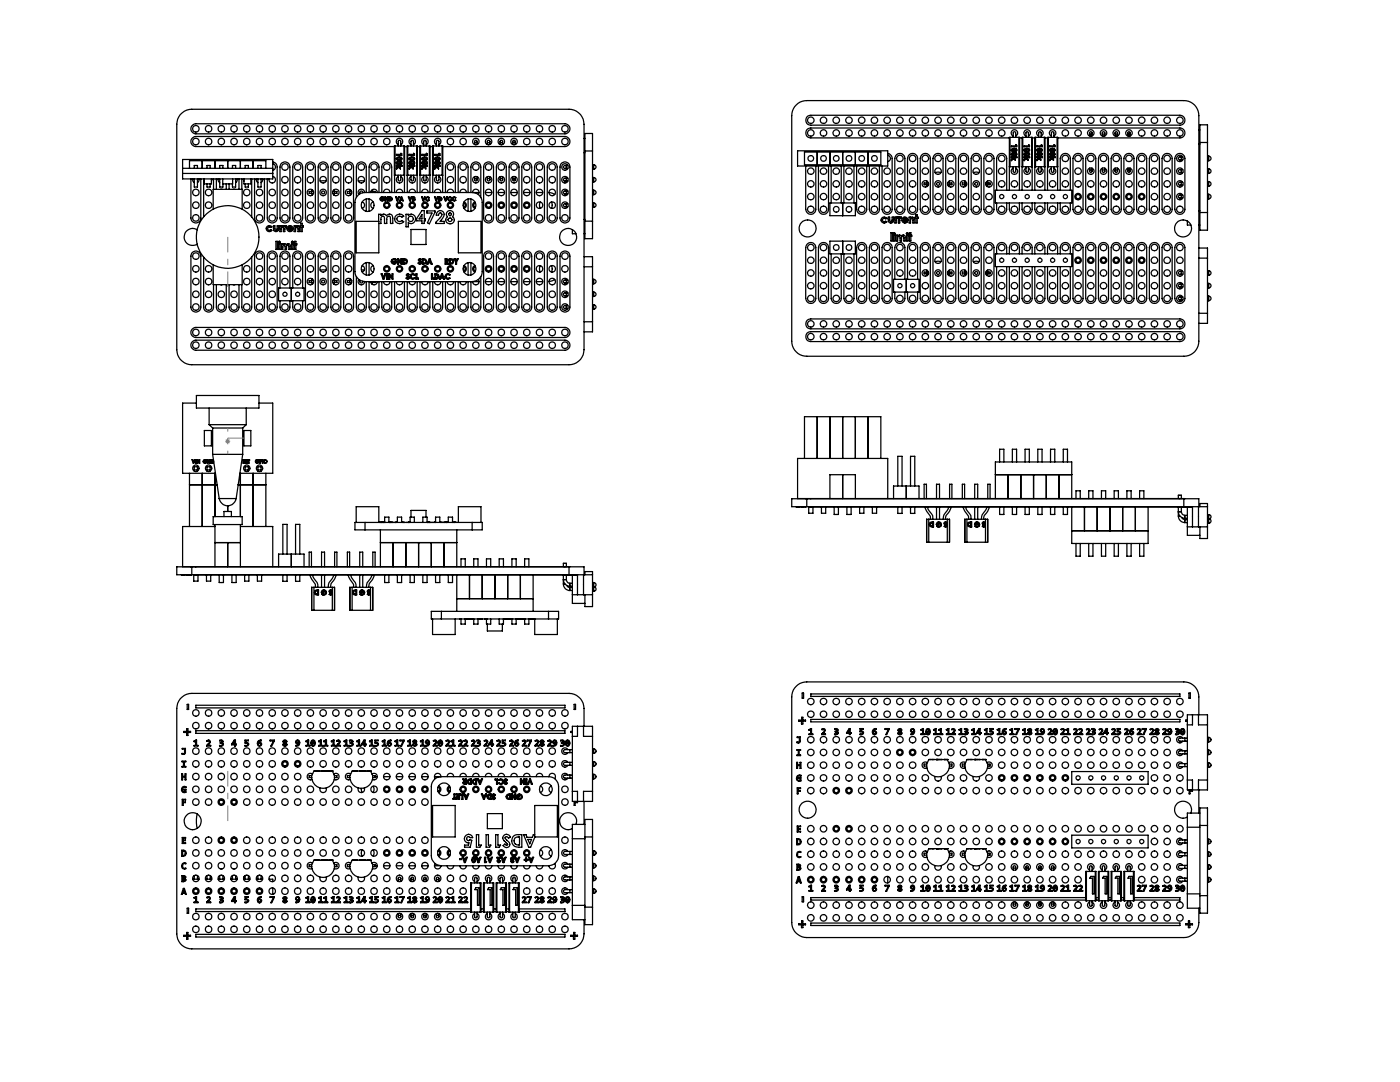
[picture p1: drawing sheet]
<svg xmlns="http://www.w3.org/2000/svg" width="279mm" height="216mm" viewBox="0 0 279 216" stroke-linecap="round" stroke-linejoin="round" font-family="sans-serif">
<g fill="none" stroke="#000" stroke-width=".25">
<path d="M36 22.9a3 3 0 0 1 2.3-1.1h75.3a3 3 0 0 1 3 3v45a2.99 2.99 0 0 1-3 3h-75.3a3 3 0 0 1-3-3v-45a2.99 2.99 0 0 1 .7-1.9zM36.4 31.8h18v3.9h-18zM36.4 34.6h18M36.4 33.6h18M37.8 33.6v-1.5h15.3v1.5M38.1 35.7v7.8a.99 .99 0 0 0 1 1 .99 .99 0 0 0 1-1v-7.8M38.3 25l.8-.3h73.6a1.01 1.01 0 0 1 1 1 1.01 1.01 0 0 1-1 1h-73.6a.99 .99 0 0 1-.9-.6 .99 .99 0 0 1 .1-1.1zM38.5 35.7v.5l.3 .2M38.8 33.6v-.6h.6v.6M38.8 35.7v1.6h.6v-1.6M39.7 35.7v.5l-.3 .2M40.4 32.1v1.5"/>
<path d="M40.6 35.7v7.6M40.8 35.7v1h1.4v-1M41.3 33.6v-.6h.6v.6M41.3 36.7v.6h.6v-.6M42.3 35.7l-.1 .5M42.6 35.7v2.1M42.9 32.1v1.5M43.2 35.7v2.1M43.5 35.7l.1 .5 .3 .2M43.9 33.6v-.6h.6v.6M43.9 35.7v1.6h.6v-.6M44 37.8h.4"/>
<path d="M44.4 35.7v1h2v-1M45.2 36.7v1.1M45.4 32.1v1.5M45.7 36.7v1.1M46.4 33.6v-.6h.6v.6M46.5 37.8h.4M47 35.7v1.6h-.6v-.6M47.3 35.7v.5l-.3 .2M47.7 35.7v2.1M48 32.1v1.5M48.3 35.7v2.1M48.6 35.7l.1 .5"/>
<path d="M48.7 35.7v1h1.4v-1M48.9 33.6v-.6h.7v.6M48.9 36.7v.6h.7v-.6M50.2 35.7v7.6M50.5 32.1v1.5M50.8 35.7v7.8a.99 .99 0 0 0 1 1 .99 .99 0 0 0 1-1v-7.8M51.2 35.7v.5l.3 .2M51.5 33.6v-.6h.6v.6M51.5 35.7v1.6h.6v-1.6M52.4 35.7v.5l-.3 .2M54.4 32.7a.66 .66 0 0 1 .6 .6 .66 .66 0 0 1-.6 .7M54.4 32.3h.1a.98 .98 0 0 1 .8 1v10.2a.99 .99 0 0 1-1 1 .99 .99 0 0 1-1-1v-7.8"/>
<path d="M54.4 35.2a.66 .66 0 0 1 .6 .8 .66 .66 0 0 1-.8 .5 .66 .66 0 0 1-.5-.8M56.2 32.6a1 1 0 0 1 1.1-.2 1 1 0 0 1 .6 .9v10.2a.99 .99 0 0 1-1 1 .99 .99 0 0 1-1-1v-10.2zM58.7 32.6a1 1 0 0 1 1.1-.2 1 1 0 0 1 .6 .9v10.2a.99 .99 0 0 1-1 1 .99 .99 0 0 1-1-1v-10.2zM61.3 32.6a1 1 0 0 1 1.1-.2 1 1 0 0 1 .5 .9v10.2a.99 .99 0 0 1-1 1 .99 .99 0 0 1-.9-1v-10.2zM62.2 38.2h-.5v.4h.5M62.2 38.2v.4M62.2 38.6h.3M62.2 38.2h.3M62.2 38.6l.1 .3M62.3 37.9l-.1 .3M63.8 32.6a1 1 0 0 1 1.1-.2 1 1 0 0 1 .6 .9v10.2a.99 .99 0 0 1-1 1 .99 .99 0 0 1-1-1v-10.2zM63.9 36.1h1.2"/>
<path d="M66.4 32.6a1 1 0 0 1 1-.2 1 1 0 0 1 .6 .9v10.2a.99 .99 0 0 1-1 1 .99 .99 0 0 1-1-1v-10.2zM66.4 38.2h.4M66.4 38.6h.4M66.7 37.9v.3M66.7 38.6l-.1 .3M66.8 38.2h.4v.4h-.4M66.8 38.2v.4M68.9 32.6a1 1 0 0 1 1.1-.2 1 1 0 0 1 .6 .9v10.2a.99 .99 0 0 1-1 1 .99 .99 0 0 1-1-1v-10.2zM69.8 38.2h-.5v.4h.5M69.8 38.2v.4M69.8 38.6h.4M69.8 38.2h.4"/>
<path d="M69.8 38.6l.2 .3M69.9 37.9l-.1 .3M71.4 39a1.91 1.91 0 0 1 1.4-.6h21.4a1.99 1.99 0 0 1 2 2v13.8a2.05 2.05 0 0 1-2 2h-21.4a2.05 2.05 0 0 1-2-2v-13.8a1.92 1.92 0 0 1 .6-1.4zM71.5 36.1h1.2M72.4 38.5a.3 .3 0 0 0-.4-.4 .3 .3 0 0 0-.1 .5M72.7 38.4a.64 .64 0 0 0-.8-.6 .64 .64 0 0 0-.3 1M73.1 38.4v-5.1a.99 .99 0 0 0-1-1 .99 .99 0 0 0-1 1v6.1M73.1 39.7v2.5M73.7 38.4v-5.1a.99 .99 0 0 1 .9-1 .99 .99 0 0 1 1 1v5.1M73.7 39.7v2.5M74 38.4a.64 .64 0 0 1 .6-.7 .64 .64 0 0 1 .7 .7M74 38.2h.4"/>
<path d="M74.3 37.9l.1 .3M74.4 38.2v.2M74.4 38.2h.5v.2M76 39.4l.4-.1 .2 .1-.1 .1a.29 .29 0 0 0-.4-.1 .29 .29 0 0 0-.1 .4 .29 .29 0 0 0 .4 .1l.1-.1h-.2v-.1h.4a.41 .41 0 0 1-.6 .4 .41 .41 0 0 1-.1-.7zM76.2 38.4v-5.1a.99 .99 0 0 1 1-1 .99 .99 0 0 1 1 1v5.1M76.6 38.4a.64 .64 0 0 1 .6-.7 .64 .64 0 0 1 .6 .7M76.8 39.3h.1l.4 .5v-.5h.1v.8l-.5-.5v.5h-.1zM77.6 39.3a.44 .44 0 0 1 .7 .4 .44 .44 0 0 1-.7 .4zM77.8 39.4a.26 .26 0 0 1 .3 .3 .26 .26 0 0 1-.3 .2zM78.7 29.2h-39.6a1.01 1.01 0 0 1-1-1 1.01 1.01 0 0 1 1-1h73.6a1.01 1.01 0 0 1 1 1 1.01 1.01 0 0 1-1 1h-24.3M78.7 35v3.4M78.8 29.1h-.1v5.9h.1"/>
<path d="M78.8 35h1.8M78.8 29.1h1.8M78.8 29.1v5.9M79 39.3h.1l.2 .6 .2-.6h.2l-.3 .8h-.2zM79.1 38.4a.64 .64 0 0 1 .6-.7 .64 .64 0 0 1 .7 .7M79.1 30.8h.9v-.2l.2 .1v.3h-1.1zM79.1 33h1.1v.2h-.6l.3 .3v.2l-.3-.3-.5 .4v-.3l.4-.3h-.4zM79.2 31.4a.57 .57 0 0 1 .6-.1 .57 .57 0 0 1 .4 .6 .6 .6 0 0 1-.6 .2 .6 .6 0 0 1-.5-.5zM79.2 32.2a.57 .57 0 0 1 .6-.1 .57 .57 0 0 1 .4 .6 .6 .6 0 0 1-.6 .2 .6 .6 0 0 1-.5-.5zM79.3 31.6l.4-.1 .3 .1a.4 .4 0 0 1-.7 .1zM79.3 32.4h.7a.4 .4 0 0 1-.7 .1zM79.5 29.1v-.6a.32 .32 0 0 1 0-.4 .32 .32 0 0 1 .4 0 .32 .32 0 0 1 .1 .4v.6"/>
<path d="M79.5 35v.6a.32 .32 0 0 0 0 .4 .32 .32 0 0 0 .4 0 .32 .32 0 0 0 .1-.4v-.6M79.5 28.8a.64 .64 0 0 1-.3-1 .64 .64 0 0 1 1 0 .64 .64 0 0 1-.2 1M79.5 35.3a.64 .64 0 0 0-.3 1 .64 .64 0 0 0 1 0 .64 .64 0 0 0-.2-1M80 39.3h.2l.3 .8-.2-.2-.6 .2zM80.1 39.5l.1 .3h-.2zM80.6 29.1h.2l-.1 9.3M80.6 35h.2M80.6 29.1v5.9M80.8 29.2h.4M81.3 35v3.4M81.4 29.1h-.2v5.9h.2M81.4 29.1v5.9"/>
<path d="M81.4 35h1.7M81.4 29.1h1.7M81.5 39.3h.1l.2 .6 .3-.6h.1l-.3 .8h-.1zM81.6 38.4a.64 .64 0 0 1 .7-.7 .64 .64 0 0 1 .6 .7M81.7 30.8h.8v-.2l.2 .1v.3h-1zM81.7 33h1.1v.2h-.7l.3 .3v.2l-.3-.3-.4 .4v-.3l.3-.3h-.3zM81.7 31.4a.57 .57 0 0 1 .7-.1 .57 .57 0 0 1 .3 .6 .6 .6 0 0 1-.6 .2 .6 .6 0 0 1-.4-.5zM81.7 32.2a.57 .57 0 0 1 .7-.1 .57 .57 0 0 1 .3 .6 .6 .6 0 0 1-.6 .2 .6 .6 0 0 1-.4-.5zM81.8 31.6l.4-.1 .3 .1a.4 .4 0 0 1-.7 .1zM81.9 32.4h.6a.4 .4 0 0 1-.7 .1zM82 29.1v-.6a.32 .32 0 0 1 0-.4 .32 .32 0 0 1 .5 0 .32 .32 0 0 1 0 .4v.6M82 35v.6a.32 .32 0 0 0 0 .4 .32 .32 0 0 0 .5 0 .32 .32 0 0 0 0-.4v-.6"/>
<path d="M82 28.8a.64 .64 0 0 1-.2-1 .64 .64 0 0 1 1 0 .64 .64 0 0 1-.3 1M82 35.3a.64 .64 0 0 0-.2 1 .64 .64 0 0 0 1 0 .64 .64 0 0 0-.3-1M82.3 39.3a.27 .27 0 0 1 .3 0 .27 .27 0 0 1 .2 .3 .29 .29 0 0 1 0 .3 .29 .29 0 0 1-.3 .2h-.2zM82.5 39.8h.2v.1h-.2zM82.5 39.4l.1 .2h-.1zM83.1 29.1h.2v9.3M83.1 35h.2M83.1 29.1v5.9M83.3 29.2h.5M83.8 35v3.4M83.9 29.1h-.1v5.9h.1M83.9 35h1.8"/>
<path d="M83.9 29.1h1.8M83.9 29.1v5.9M84.1 39.3h.2l.2 .6 .2-.6h.1l-.2 .8h-.2zM84.2 38.4a.64 .64 0 0 1 .6-.7 .64 .64 0 0 1 .6 .7M84.2 30.8h.9v-.2l.2 .1v.3h-1.1zM84.2 33h1.1v.2h-.6l.3 .3v.2l-.4-.3-.4 .4v-.3l.4-.3h-.4zM84.3 31.4a.57 .57 0 0 1 .6-.1 .57 .57 0 0 1 .4 .6 .6 .6 0 0 1-.7 .2 .6 .6 0 0 1-.4-.5zM84.3 32.2a.57 .57 0 0 1 .6-.1 .57 .57 0 0 1 .4 .6 .6 .6 0 0 1-.7 .2 .6 .6 0 0 1-.4-.5zM84.4 31.6l.3-.1 .4 .1a.4 .4 0 0 1-.7 .1zM84.4 32.4h.7a.4 .4 0 0 1-.7 .1zM84.6 29.1v-.6a.32 .32 0 0 1 0-.4 .32 .32 0 0 1 .4 0 .32 .32 0 0 1 .1 .4v.6M84.6 35v.6a.32 .32 0 0 0 0 .4 .32 .32 0 0 0 .4 0 .32 .32 0 0 0 .1-.4v-.6"/>
<path d="M84.6 28.8a.64 .64 0 0 1-.3-1 .64 .64 0 0 1 1 0 .64 .64 0 0 1-.2 1M84.6 35.3a.64 .64 0 0 0-.3 1 .64 .64 0 0 0 1 0 .64 .64 0 0 0-.2-1M85.1 39.4l.5-.1 .1 .1-.1 .1a.27 .27 0 0 0-.4 0 .27 .27 0 0 0 0 .4 .27 .27 0 0 0 .4 0l.1 .1a.43 .43 0 0 1-.6 0 .43 .43 0 0 1 0-.6zM85.7 35h.1M85.7 29.1h.1v9.3M85.7 29.1v5.9M85.8 29.2h.5M86.4 35v3.4M86.5 29.1h-.2v5.9h.2M86.5 35h1.7M86.5 29.1h1.7M86.5 29.1v5.9"/>
<path d="M86.7 38.4a.64 .64 0 0 1 .6-.7 .64 .64 0 0 1 .7 .7M86.7 39.3h.2l.2 .6 .2-.6h.1l-.3 .8h-.1zM86.7 30.8h.9v-.2l.2 .1v.3h-1.1zM86.7 33h1.1v.2h-.6l.3 .3v.2l-.3-.3-.5 .4v-.3l.4-.3h-.4zM86.8 31.4a.57 .57 0 0 1 .7-.1 .57 .57 0 0 1 .3 .6 .6 .6 0 0 1-.6 .2 .6 .6 0 0 1-.5-.5zM86.8 32.2a.57 .57 0 0 1 .7-.1 .57 .57 0 0 1 .3 .6 .6 .6 0 0 1-.6 .2 .6 .6 0 0 1-.5-.5zM86.9 31.6l.4-.1 .3 .1a.4 .4 0 0 1-.7 .1zM87 32.4h.6a.4 .4 0 0 1-.7 .1zM87.1 29.1v-.6a.32 .32 0 0 1 0-.4 .32 .32 0 0 1 .5 0 .32 .32 0 0 1 0 .4v.6M87.1 35v.6a.32 .32 0 0 0 0 .4 .32 .32 0 0 0 .5 0 .32 .32 0 0 0 0-.4v-.6M87.1 28.8a.64 .64 0 0 1-.3-1 .64 .64 0 0 1 1.1 0 .64 .64 0 0 1-.3 1M87.1 35.3a.64 .64 0 0 0-.3 1 .64 .64 0 0 0 1.1 0 .64 .64 0 0 0-.3-1"/>
<path d="M87.6 39.3a.44 .44 0 0 1 .6 .4 .44 .44 0 0 1-.6 .4zM87.7 39.4l.3 .2-.1 .3h-.2zM87.7 39.4h.1M88.2 29.1h.2l-.1 9.3M88.2 35h.2M88.2 29.1v5.9M88.6 39.3h.1l.2 .6 .2-.6h.2l-.3 .8h-.1zM88.9 38.4v-5.1a.99 .99 0 0 1 1-1 .99 .99 0 0 1 1 1v5.1M89.3 38.4a.64 .64 0 0 1 .6-.7 .64 .64 0 0 1 .6 .7M89.5 39.4l.5-.1 .1 .1-.1 .1a.27 .27 0 0 0-.4 0 .27 .27 0 0 0 0 .4 .27 .27 0 0 0 .4 0l.1 .1a.43 .43 0 0 1-.6 0 .43 .43 0 0 1 0-.6zM90.4 39.4l.5-.1 .1 .1-.1 .1a.27 .27 0 0 0-.4 0 .27 .27 0 0 0 0 .4 .27 .27 0 0 0 .4 0l.1 .1a.43 .43 0 0 1-.7 0 .43 .43 0 0 1 .1-.6zM91.4 38.4v-5.1a.99 .99 0 0 1 1-1 .99 .99 0 0 1 1 1v5.1"/>
<path d="M91.8 38.4a.64 .64 0 0 1 .6-.7 .64 .64 0 0 1 .7 .7M93.4 39.7v2.5M94 38.4v-5.1a.99 .99 0 0 1 1-1 .99 .99 0 0 1 1 1v6.1M94 39.7v2.5M94.7 28.3v.5M94.7 35.3v.6M95.2 28.3v.5M95.2 35.3v.6M95.6 38.4h-1.3a.64 .64 0 0 1 .9-.6 .64 .64 0 0 1 .3 1M96.8 32.6a1 1 0 0 1 1.1-.2 1 1 0 0 1 .6 .9v10.2a.99 .99 0 0 1-1 1 .99 .99 0 0 1-1-1v-10.2zM96.9 38.4h1.2M97.3 28.3v.5"/>
<path d="M97.3 35.3v.6M97.8 28.3v.5M97.8 35.3v.6M99.4 32.6a1 1 0 0 1 1.1-.2 1 1 0 0 1 .5 .9v10.2a.99 .99 0 0 1-1 1 .99 .99 0 0 1-.9-1v-10.2zM99.4 38.4h1.3M99.8 28.3v.5M99.8 35.3v.6M100.3 28.3v.5M100.3 35.3v.6M101.9 32.6a1 1 0 0 1 1.1-.2 1 1 0 0 1 .6 .9v10.2a.99 .99 0 0 1-1 1 .99 .99 0 0 1-1-1v-10.2zM102 38.4h1.2M102.3 28.3v.5"/>
<path d="M102.3 35.3v.6M102.8 28.3v.5M102.8 35.3v.6M104.5 32.6a1 1 0 0 1 1-.2 1 1 0 0 1 .6 .9v10.2a.99 .99 0 0 1-1 1 .99 .99 0 0 1-1-1v-10.2zM104.5 38.4h1.3M107 32.6a1 1 0 0 1 1.1-.2 1 1 0 0 1 .6 .9v10.2a.99 .99 0 0 1-1 1 .99 .99 0 0 1-1-1v-10.2zM107 38.4h1.3M109.5 32.6a1 1 0 0 1 1.1-.2 1 1 0 0 1 .6 .9v10.2a.99 .99 0 0 1-1 1 .99 .99 0 0 1-1-1v-10.2zM109.6 38.4l1.1 .4M112.1 32.6a1 1 0 0 1 1.1-.2 1 1 0 0 1 .5 .9v10.2a.99 .99 0 0 1-1 1 .99 .99 0 0 1-.9-1v-10.2zM112.7 33.6h.6M112.7 33h.6"/>
<path d="M112.7 36.2h.6M112.7 35.6h.6M112.7 38.7h.6M112.7 38.1h.6M116.6 27.6h.1M116.6 30.5h.1M116.7 30.1v-3.5h1.6v3.5M116.7 30.1h1.6M116.7 30.1v14M118.3 33.8h.2M118.3 32.9h.2M118.3 36.3h.2"/>
<path d="M118.3 35.4h.2M118.3 38.8h.2M118.3 38h.2M118.3 30.1v14M118.5 32.9a.44 .44 0 0 1 .5 .4 .44 .44 0 0 1-.5 .5M118.5 35.4a.44 .44 0 0 1 .5 .5 .44 .44 0 0 1-.5 .4M118.5 38a.44 .44 0 0 1 .5 .4 .44 .44 0 0 1-.5 .4M118.5 32.9v.9M118.5 35.4v.9M118.5 38v.8M158.9 21a2.79 2.79 0 0 1 2.1-.9h75.3a2.95 2.95 0 0 1 3 3v45a2.95 2.95 0 0 1-3 3h-75.3a3 3 0 0 1-3-3v-45.5a2.97 2.97 0 0 1 .9-1.6zM159.2 30.1h18v3h-18z"/>
<path d="M160.5 30.3h15.3v2.6h-15.3zM160.8 33.1v8.7a1.01 1.01 0 0 0 1 1 1.01 1.01 0 0 0 1-1v-8.7M161 23.3l.8-.3h73.7a.99 .99 0 0 1 1 1 .99 .99 0 0 1-1 1h-73.7a1 1 0 0 1-.9-.6 1 1 0 0 1 .1-1.1zM163.1 30.3v2.6M163.3 33.1v8.7a1.01 1.01 0 0 0 1 1 1.01 1.01 0 0 0 1-1v-8.7M165.6 30.3v2.6M165.9 33.1v7.4M167.9 33.1v7.4M168.2 30.3v2.6M168.4 33.1v7.4M170.4 33.1v7.4M170.7 30.3v2.6"/>
<path d="M171 33.1v8.7a1.01 1.01 0 0 0 1 1 1.01 1.01 0 0 0 1-1v-8.7M173.2 30.3v2.6M173.5 33.1v8.7a1.01 1.01 0 0 0 1 1 1.01 1.01 0 0 0 1-1v-8.7M177.2 31a.64 .64 0 0 1 .5 .6 .64 .64 0 0 1-.5 .6M177.2 30.6l.3 .1a1 1 0 0 1 .5 .9v10.2a1.01 1.01 0 0 1-1 1 1.01 1.01 0 0 1-1-1v-8.7M178.9 30.9a.98 .98 0 0 1 1.1-.2 .98 .98 0 0 1 .6 .9v10.2a1.01 1.01 0 0 1-1 1 1.01 1.01 0 0 1-1-1v-10.2zM181.5 30.9a.98 .98 0 0 1 1-.2 .98 .98 0 0 1 .6 .9v10.2a1.01 1.01 0 0 1-1 1 1.01 1.01 0 0 1-1-1v-10.2zM184 30.9a.98 .98 0 0 1 1.1-.2 .98 .98 0 0 1 .6 .9v10.2a1.01 1.01 0 0 1-1 1 1.01 1.01 0 0 1-1-1v-10.2zM184.9 36.5h-.5v.4h.5M184.9 36.5v.4M184.9 36.9h.4M184.9 36.5h.4"/>
<path d="M184.9 36.9l.2 .3M185 36.1v.4M186.5 30.9a.98 .98 0 0 1 1.1-.2 .98 .98 0 0 1 .6 .9v10.2a1.01 1.01 0 0 1-1 1 1.01 1.01 0 0 1-1-1v-10.2zM186.6 34.4l.6-.1 .6 .1M189.1 30.9a.98 .98 0 0 1 1.1-.2 .98 .98 0 0 1 .5 .9v10.2a1.01 1.01 0 0 1-1 1 1.01 1.01 0 0 1-1-1v-10.2zM189.1 36.5h.4M189.2 36.9h.3M189.4 36.1l.1 .4M189.5 36.9l-.2 .3M189.5 36.5v.4M189.5 36.5h.5v.4h-.5M191.6 30.9a.98 .98 0 0 1 1.1-.2 .98 .98 0 0 1 .6 .9v10.2a1.01 1.01 0 0 1-1 1 1.01 1.01 0 0 1-1-1v-10.2z"/>
<path d="M192.5 36.5v.4M192.5 36.5h-.4v.4h.4M192.5 36.9h.4M192.5 36.5h.4M192.5 36.9l.2 .3M192.6 36.1v.4M194.2 30.9a.98 .98 0 0 1 1-.2 .98 .98 0 0 1 .6 .9v10.2a1.01 1.01 0 0 1-1 1 1.01 1.01 0 0 1-1-1v-10.2zM194.2 34.4l.6-.1 .6 .1M196.7 30.9a.98 .98 0 0 1 1.1-.2 .98 .98 0 0 1 .6 .9v10.2a1.01 1.01 0 0 1-1 1 1.01 1.01 0 0 1-1-1v-10.2zM196.7 36.5h.4M196.8 36.9h.3M197.1 36.1v.4"/>
<path d="M197.1 36.9l-.1 .3M197.1 36.5v.4M197.1 36.5h.5v.4h-.5M198.6 38h15.3v2.5h-15.3zM198.9 38v-6.4a1.01 1.01 0 0 1 1-1 1.01 1.01 0 0 1 1 1v6.4M201.4 27.5h-39.6a.99 .99 0 0 1-1-1 .99 .99 0 0 1 1-1h73.7a.99 .99 0 0 1 1 1 .99 .99 0 0 1-1 1h-24.4M201.4 33.3h.2M201.6 27.4h-.2v10.6M201.6 27.4h1.7M201.6 33.3h1.7M201.6 27.4v5.9M201.9 29.1h.8v-.2l.2 .1v.3h-1z"/>
<path d="M201.9 31.3h1.1v.2h-.7l.3 .3v.2l-.4-.3-.3 .4v-.3l.3-.3h-.3zM201.9 30.6a.54 .54 0 0 1 .6-.2 .54 .54 0 0 1 .4 .5 .66 .66 0 0 1-1.1-.1zM201.9 29.7a.59 .59 0 0 1 1 .4 .57 .57 0 0 1-.6 .2 .57 .57 0 0 1-.4-.4zM202 29.9l.2-.1 .5 .1a.4 .4 0 0 1-.7 0zM202 30.7l.2-.1 .5 .1a.4 .4 0 0 1-.7 0zM202.2 27.4v-.6a.31 .31 0 0 1 .1-.4 .31 .31 0 0 1 .4 0 .31 .31 0 0 1 0 .4v.6M202.2 33.3v.6a.31 .31 0 0 0 .1 .4 .31 .31 0 0 0 .4 0 .31 .31 0 0 0 0-.4v-.6M202.2 27.1a.65 .65 0 0 1-.3-1 .65 .65 0 0 1 1.1 0 .65 .65 0 0 1-.3 1M202.2 33.5a.64 .64 0 0 0-.2 1 .64 .64 0 0 0 1 0 .64 .64 0 0 0-.3-1M203.3 27.4h.2l-.1 10.6M203.3 33.3h.2M203.3 27.4v5.9"/>
<path d="M203.5 27.5h.5M204 33.3h.1M204.1 27.4h-.1v10.6M204.1 27.4h1.8M204.1 33.3h1.8M204.1 27.4v5.9M204.4 29.1h.9v-.2l.2 .1v.3h-1.1zM204.4 31.3h1.1v.2h-.6l.3 .3v.2l-.4-.3-.4 .4v-.3l.4-.3h-.4zM204.5 29.7a.59 .59 0 0 1 1 .4 .57 .57 0 0 1-.6 .2 .57 .57 0 0 1-.5-.4zM204.5 30.6a.54 .54 0 0 1 .6-.2 .54 .54 0 0 1 .3 .5 .51 .51 0 0 1-.6 .3 .51 .51 0 0 1-.3-.6zM204.6 29.9l.1-.1 .6 .1a.4 .4 0 0 1-.7 0zM204.6 30.7l.1-.1 .6 .1a.4 .4 0 0 1-.7 0z"/>
<path d="M204.8 27.4v-.6a.31 .31 0 0 1 0-.4 .31 .31 0 0 1 .4 0 .31 .31 0 0 1 0 .4v.6M204.8 33.3v.6a.31 .31 0 0 0 0 .4 .31 .31 0 0 0 .4 0 .31 .31 0 0 0 0-.4v-.6M204.8 27.1a.65 .65 0 0 1-.3-1 .65 .65 0 0 1 1 0 .65 .65 0 0 1-.3 1M204.8 33.5a.64 .64 0 0 0-.3 1 .64 .64 0 0 0 1 0 .64 .64 0 0 0-.3-1M205.9 33.3h.1M205.9 27.4h.1v10.6M205.9 27.4v5.9M206 27.5h.5M206.5 33.3h.2M206.7 27.4h-.2v10.6M206.7 27.4h1.7M206.7 33.3h1.7"/>
<path d="M206.7 27.4v5.9M206.9 29.1h.9v-.2l.2 .1v.3h-1.1zM206.9 31.3h1.1v.2h-.6l.3 .3v.2l-.4-.3-.4 .4v-.3l.4-.3h-.4zM207 29.7a.59 .59 0 0 1 1 .4 .57 .57 0 0 1-.6 .2 .57 .57 0 0 1-.5-.4zM207 30.6a.54 .54 0 0 1 .6-.2 .54 .54 0 0 1 .4 .5 .51 .51 0 0 1-.7 .3 .51 .51 0 0 1-.3-.6zM207.1 29.9l.2-.1 .5 .1a.4 .4 0 0 1-.7 0zM207.1 30.7l.2-.1 .5 .1a.4 .4 0 0 1-.7 0zM207.3 27.4v-.6a.31 .31 0 0 1 0-.4 .31 .31 0 0 1 .4 0 .31 .31 0 0 1 .1 .4v.6M207.3 33.3v.6a.31 .31 0 0 0 0 .4 .31 .31 0 0 0 .4 0 .31 .31 0 0 0 .1-.4v-.6M207.3 27.1a.65 .65 0 0 1-.3-1 .65 .65 0 0 1 1.1 0 .65 .65 0 0 1-.3 1M207.3 33.5a.64 .64 0 0 0-.3 1 .64 .64 0 0 0 1 0 .64 .64 0 0 0-.2-1M208.4 27.4h.2v5.9h-.2"/>
<path d="M208.4 27.4v5.9M208.5 33.3v4.7M208.6 27.5h.5M209.1 33.3h.1M209.2 27.4h-.1v10.6M209.2 27.4v5.9M209.2 27.4h1.8M209.2 33.3h1.8M209.5 29.1h.9v-.2l.1 .1v.3h-1zM209.5 31.3h1.1v.2h-.7l.4 .3v.2l-.4-.3-.4 .4v-.3l.3-.3h-.3zM209.5 29.7a.59 .59 0 0 1 1 .4 .57 .57 0 0 1-.6 .2 .57 .57 0 0 1-.4-.4zM209.5 30.6a.54 .54 0 0 1 .7-.2 .54 .54 0 0 1 .3 .5 .51 .51 0 0 1-.7 .3 .51 .51 0 0 1-.3-.6z"/>
<path d="M209.7 29.9l.1-.1 .6 .1a.4 .4 0 0 1-.7 0zM209.7 30.7l.1-.1 .6 .1a.4 .4 0 0 1-.7 0zM209.8 27.4v-.6a.31 .31 0 0 1 .1-.4 .31 .31 0 0 1 .4 0 .31 .31 0 0 1 0 .4v.6M209.8 33.3v.6a.31 .31 0 0 0 .1 .4 .31 .31 0 0 0 .4 0 .31 .31 0 0 0 0-.4v-.6M209.8 27.1a.65 .65 0 0 1-.2-1 .65 .65 0 0 1 1 0 .65 .65 0 0 1-.3 1M209.8 33.5a.64 .64 0 0 0-.2 1 .64 .64 0 0 0 1 0 .64 .64 0 0 0-.3-1M211 27.4h.1v5.9h-.1M211 27.4v5.9M211.1 33.3v4.7M211.6 38v-6.4a1.01 1.01 0 0 1 1-1 1.01 1.01 0 0 1 1 1v6.4M214.5 30.9a.98 .98 0 0 1 1.1-.2 .98 .98 0 0 1 .5 .9v10.2a1.01 1.01 0 0 1-1 1 1.01 1.01 0 0 1-1-1v-10.2zM217 30.9a.98 .98 0 0 1 1.1-.2 .98 .98 0 0 1 .6 .9v10.2a1.01 1.01 0 0 1-1 1 1.01 1.01 0 0 1-1-1v-10.2z"/>
<path d="M217.5 26.5v.6M217.5 33.5v.6M217.9 26.5v.6M217.9 33.5v.6M219.6 30.9a.98 .98 0 0 1 1-.2 .98 .98 0 0 1 .6 .9v10.2a1.01 1.01 0 0 1-1 1 1.01 1.01 0 0 1-1-1v-10.2zM220 26.5v.6M220 33.5v.6M220.5 26.5v.6M220.5 33.5v.6M222.1 30.9a.98 .98 0 0 1 1.1-.2 .98 .98 0 0 1 .6 .9v10.2a1.01 1.01 0 0 1-1 1 1.01 1.01 0 0 1-1-1v-10.2zM222.5 26.5v.6M222.5 33.5v.6"/>
<path d="M223 26.5v.6M223 33.5v.6M224.6 30.9a.98 .98 0 0 1 1.1-.2 .98 .98 0 0 1 .6 .9v10.2a1.01 1.01 0 0 1-1 1 1.01 1.01 0 0 1-1-1v-10.2zM225.1 26.5v.6M225.1 33.5v.6M225.6 26.5v.6M225.6 33.5v.6M227.2 30.9a.98 .98 0 0 1 1.1-.2 .98 .98 0 0 1 .5 .9v10.2a1.01 1.01 0 0 1-1 1 1.01 1.01 0 0 1-1-1v-10.2zM229.7 30.9a.98 .98 0 0 1 1.1-.2 .98 .98 0 0 1 .6 .9v10.2a1.01 1.01 0 0 1-1 1 1.01 1.01 0 0 1-1-1v-10.2zM232.3 30.9a.98 .98 0 0 1 1-.2 .98 .98 0 0 1 .6 .9v10.2a1.01 1.01 0 0 1-1 1 1.01 1.01 0 0 1-1-1v-10.2zM234.8 30.9a.98 .98 0 0 1 1.1-.2 .98 .98 0 0 1 .6 .9v10.2a1.01 1.01 0 0 1-1 1 1.01 1.01 0 0 1-1-1v-10.2zM235.5 31.9h.5"/>
<path d="M235.5 31.3h.5M235.5 34.4h.5M235.5 33.8h.5M235.5 37h.5M235.5 36.4h.5M235.5 39.5h.5M235.5 38.9h.5M239.3 25.9h.2M239.3 28.8h.2M239.5 28.4v-3.5h1.5v3.5M239.5 28.4h1.5M239.5 28.4v14"/>
<path d="M241 39.7h.2M241 34.6h.2M241 32.1h.2M241 31.2h.2M241 33.7h.2M241 37.1h.2M241 36.2h.2M241 38.8h.2M241 28.4v14M241.2 31.2a.46 .46 0 0 1 .5 .4 .46 .46 0 0 1-.5 .5M241.2 33.7a.46 .46 0 0 1 .5 .4 .46 .46 0 0 1-.5 .5M241.2 36.2a.46 .46 0 0 1 .5 .5 .46 .46 0 0 1-.5 .4"/>
<path d="M241.2 38.8a.46 .46 0 0 1 .5 .4 .46 .46 0 0 1-.5 .5M241.2 31.2v.9M241.2 33.7v.9M241.2 36.2v.9M241.2 38.8v.9M38.4 50.3a1 1 0 0 1 1.1-.1 1 1 0 0 1 .6 .9v10.2a.99 .99 0 0 1-1 1 .99 .99 0 0 1-1-1v-10.2zM39.4 45.9a1.7 1.7 0 0 0-2.6 1.4 1.7 1.7 0 0 0 2.6 1.4M40.6 51.3v10a.99 .99 0 0 0 1 1 .99 .99 0 0 0 1-1v-4.5M42.5 41.8v-4h5.8v4M42.5 52.8v4h5.8v-4M43.2 56.8v4.5a.99 .99 0 0 0 1 1 .99 .99 0 0 0 1-1v-4.5M44 56.8h.4"/>
<path d="M45.7 56.8v4.5a.99 .99 0 0 0 1 1 .99 .99 0 0 0 1-1v-4.5M46.5 56.8h.4M50.2 51.3v10a.99 .99 0 0 1-1 1 .99 .99 0 0 1-.9-1v-4.5M51.1 50.3a1 1 0 0 1 1.1-.1 1 1 0 0 1 .6 .9v10.2a.99 .99 0 0 1-1 1 .99 .99 0 0 1-1-1v-10.2zM53.3 45.2a.65 .65 0 0 1 1 .1l-.3 .1a.35 .35 0 0 0-.5 0 .35 .35 0 0 0 0 .5 .35 .35 0 0 0 .5-.1l.3 .2a.62 .62 0 0 1-1 .1 .62 .62 0 0 1 0-.9zM53.7 50.3a1 1 0 0 1 1-.1 1 1 0 0 1 .6 .9v10.2a.99 .99 0 0 1-1 1 .99 .99 0 0 1-1-1v-10.2zM54.6 45h.3v.6a.26 .26 0 0 0 0 .3 .26 .26 0 0 0 .4 0v-.9h.3v.5a.54 .54 0 0 1-.5 .7 .54 .54 0 0 1-.5-.7zM55.1 48.2h.3v1.6h-.3zM55.6 48.6h.3v1.2h-.3zM55.6 57.5h5.1v2.5h-5.1zM55.8 45h.3v.2l.3-.2v.3h-.2l-.1 .1v.8h-.3zM55.9 57.5v-6.4a.99 .99 0 0 1 1-1 .99 .99 0 0 1 1 1v6.4"/>
<path d="M56.2 48.6h.2v.2l.5-.2 .2 .2 .6-.2 .2 .3v.9h-.3v-.9a.27 .27 0 0 0-.3 0 .27 .27 0 0 0-.1 .3v.6h-.3v-.8l-.1-.1h-.2l-.2 .9h-.2zM56.6 45h.2v.2l.3-.2-.2 .4-.1 .8h-.2zM57.5 45.2a.59 .59 0 0 1 .7-.1 .59 .59 0 0 1 .3 .6h-1l.3 .3 .3-.1 .3 .1a.62 .62 0 0 1-.9 .1 .62 .62 0 0 1 0-.9zM57.7 45.3h.3l.2 .2h-.6zM58.1 57.5v2.5M58.2 48.6h.3v1.2h-.3zM58.4 57.5v-6.4a.99 .99 0 0 1 1-1 .99 .99 0 0 1 1 1v6.4M58.7 45l1 .1 .1 1.1h-.3l-.2-.9-.3 .2v.7h-.3zM58.8 48.2h.3v.4h.1v.3h-.1v.9h-.3v-.9h-.2zM60 44.6h.3v.4h.2v.3h-.2v.9h-.3v-.9h-.1zM61.3 50.3a1 1 0 0 1 1.1-.1 1 1 0 0 1 .5 .9v10.2a.99 .99 0 0 1-1 1 .99 .99 0 0 1-.9-1v-10.2zM62.2 56h-.5v.4h.5"/>
<path d="M62.2 56v.4M62.2 56.4h.3M62.2 56h.4M62.2 56.4l.2 .3M62.3 55.6l-.1 .4M63.8 50.3a1 1 0 0 1 1.1-.1 1 1 0 0 1 .6 .9v10.2a.99 .99 0 0 1-1 1 .99 .99 0 0 1-1-1v-10.2zM63.9 53.9h1.2M66.4 50.3a1 1 0 0 1 1-.1 1 1 0 0 1 .6 .9v10.2a.99 .99 0 0 1-1 1 .99 .99 0 0 1-1-1v-10.2zM66.4 56.4h.4M66.4 56h.4M66.7 55.6v.4M66.7 56.4l-.1 .3"/>
<path d="M66.8 56h.4v.4h-.4M66.8 56v.4M68.9 50.3a1 1 0 0 1 1.1-.1 1 1 0 0 1 .6 .9v10.2a.99 .99 0 0 1-1 1 .99 .99 0 0 1-1-1v-10.2zM69.8 56h-.5v.4h.5M69.8 56v.4M69.8 56.4h.4M69.8 56h.4M69.8 56.4l.2 .3M69.9 55.6l-.1 .4M71.1 55.2v6.1a.99 .99 0 0 0 1 1 .99 .99 0 0 0 1-1v-5.1M71.6 55.8a.64 .64 0 0 0 .3 1 .64 .64 0 0 0 .8-.6M71.9 56a.29 .29 0 0 0 .1 .4 .29 .29 0 0 0 .4-.3"/>
<path d="M72.1 53.8l.6 .1M72.3 40.3a.64 .64 0 0 1 .5 .6 .64 .64 0 0 1-.5 .7M72.3 53a.64 .64 0 0 1 .5 .6 .64 .64 0 0 1-.5 .7M73.1 52.4v2.5M73.7 56.2v5.1a.99 .99 0 0 0 .9 1 .99 .99 0 0 0 1-1v-5.1M73.7 52.4v2.5M74 56.2a.63 .63 0 0 0 .6 .6 .63 .63 0 0 0 .7-.6M74 56.4h.4M74.4 56.4l-.2 .3M74.4 56.2v.2M74.5 40.3a.64 .64 0 0 0-.5 .6 .64 .64 0 0 0 .5 .7M74.5 53a.64 .64 0 0 0-.5 .6 .64 .64 0 0 0 .5 .7"/>
<path d="M74.9 56.2v.2h-.5M75.6 44.2h-4.5v6.2h4.5v-7.6h.4v.2a.67 .67 0 0 1 1.1 0 .69 .69 0 0 1 1.2 0l.1 1.6h-.5v-1.3a.44 .44 0 0 0-.6 0 .44 .44 0 0 0-.1 .5v.8h-.5v-.9a.38 .38 0 0 0-.2-.6 .38 .38 0 0 0-.5 .5v1h-.4M76.1 54.6h.2l.3 .8 .2-.8h.2l-.4 1.1h-.2zM76.2 56.2v5.1a.99 .99 0 0 0 1 1 .99 .99 0 0 0 1-1v-5.1M76.6 56.2a.64 .64 0 0 0 .6 .6 .64 .64 0 0 0 .6-.6M77.2 54.6h.2v1.1h-.2zM77.6 54.6h.2l.4 .7v-.7h.2v1.1h-.1l-.5-.7v.7h-.2zM78.2 51.8l.6-.2 .3 .2-.1 .1a.37 .37 0 0 0-.6 0 .37 .37 0 0 0 0 .5 .37 .37 0 0 0 .6 0h-.4v-.3h.6a.55 .55 0 0 1-.8 .6 .55 .55 0 0 1-.2-.9zM78.7 56.2v5.1a.99 .99 0 0 0 1 1 .99 .99 0 0 0 1-1v-5.1M79.1 56.2a.64 .64 0 0 0 .6 .6 .64 .64 0 0 0 .7-.6M79.1 42.9a1.02 1.02 0 0 1 1.5 .2l-.4 .2a.57 .57 0 0 0-.8 0 .57 .57 0 0 0 0 .8 .57 .57 0 0 0 .8-.1l.4 .2a.98 .98 0 0 1-1.5 .2 .98 .98 0 0 1 0-1.5zM79.4 51.6h.2l.4 .7v-.7h.2v1.1h-.2l-.4-.7v.7h-.2z"/>
<path d="M80.5 51.6a.58 .58 0 0 1 .8 .6 .58 .58 0 0 1-.8 .5zM80.6 51.8a.35 .35 0 0 1 .5 .4 .35 .35 0 0 1-.5 .3zM81 42.8h.5v.2a.9 .9 0 0 1 1.2 .1 .9 .9 0 0 1 0 1.2 .9 .9 0 0 1-1.2 .1v.9h-.5zM81.3 56.2v5.1a.99 .99 0 0 0 1 1 .99 .99 0 0 0 1-1v-5.1M81.3 54.6l.4 .2-.2 .1-.1-.1-.1 .1a.39 .39 0 0 1 .4 .5 .39 .39 0 0 1-.5 .3l-.2-.2 .5-.1a.51 .51 0 0 1-.2-.8zM81.6 56.2a.64 .64 0 0 0 .7 .6 .64 .64 0 0 0 .6-.6M82 54.7a.62 .62 0 0 1 .8 .1l-.1 .2-.2-.2a.37 .37 0 0 0-.4 .2 .37 .37 0 0 0 .1 .5 .37 .37 0 0 0 .5-.1l.1 .1a.58 .58 0 0 1-.8 .1 .58 .58 0 0 1 0-.9zM82 45.8h3v3h-3zM83 54.6h.2v.9h.3v.2h-.5zM83.6 51.7l.3-.1 .2 .2-.2 .1-.2-.1v.1a.39 .39 0 0 1 .4 .5 .39 .39 0 0 1-.5 .3l-.2-.2 .5-.1a.54 .54 0 0 1-.3-.7zM83.8 56.2v5.1a.99 .99 0 0 0 1 1 .99 .99 0 0 0 1-1v-5.1M84.2 56.2a.64 .64 0 0 0 .6 .6 .64 .64 0 0 0 .6-.6"/>
<path d="M84.2 42h.5v1.7h.2v.4h-.2v.5h-.5v-.5h-1.1v-.5zM84.2 42.8v.9h-.6zM84.3 51.6a.59 .59 0 0 1 .8 .6 .59 .59 0 0 1-.8 .5zM84.5 51.8a.36 .36 0 0 1 .4 .4 .36 .36 0 0 1-.4 .3zM85.2 42.1h1.6l-1.1 2.6-.4-.3 .9-1.9h-1zM85.7 51.6h.1l.5 1.1h-.3v-.2h-.5l-.1 .2h-.2zM85.7 51.9l.2 .4h-.3zM86.1 54.6h.2v.9h.3v.2h-.5zM86.4 56.2v5.1a.99 .99 0 0 0 .9 1 .99 .99 0 0 0 1-1v-5.1M86.7 56.2a.63 .63 0 0 0 .6 .6 .63 .63 0 0 0 .7-.6M86.8 54.6a.58 .58 0 0 1 .8 .6 .58 .58 0 0 1-.8 .5zM87 54.8a.35 .35 0 0 1 .4 .4 .35 .35 0 0 1-.4 .3z"/>
<path d="M87.3 42.2a.8 .8 0 0 1 1.2 .1 .8 .8 0 0 1-.1 1.1l-.6 .8h.9v.4h-1.7v-.3a2.59 2.59 0 0 0 1.2-1.5l-.3-.3h-.2l-.2 .4h-.4zM88.1 54.6h.2l.4 1.1h-.2l-.1-.2h-.4l-.1 .2h-.2zM88.2 54.9l.2 .4h-.3zM88.8 51.6h.3a.3 .3 0 0 1 .4 .2 .3 .3 0 0 1-.2 .4l.2 .5h-.2l-.2-.5-.1 .5h-.2zM88.9 56.2v5.1a.99 .99 0 0 0 1 1 .99 .99 0 0 0 1-1v-5.1M89 54.7a.62 .62 0 0 1 .9 .1l-.2 .2-.2-.2a.38 .38 0 0 0-.4 .2 .38 .38 0 0 0 .1 .5 .38 .38 0 0 0 .5-.1l.1 .1a.57 .57 0 0 1-.8 .1 .57 .57 0 0 1 0-.9zM89 51.8l.3 .1v.1h-.3zM89.3 56.2a.64 .64 0 0 0 .6 .6 .64 .64 0 0 0 .6-.6M89.4 42.2a.73 .73 0 0 1 1 0 .73 .73 0 0 1-.1 1.1 .8 .8 0 0 1 .1 1.1 .8 .8 0 0 1-1.2 0 .8 .8 0 0 1 .1-1.1 .73 .73 0 0 1 .1-1.1zM89.7 51.6a.58 .58 0 0 1 .8 .6 .58 .58 0 0 1-.8 .5zM89.9 51.8a.35 .35 0 0 1 .4 .4 .35 .35 0 0 1-.4 .3zM90.6 51.6h.2l.3 .4 .1-.4h.2l-.3 .6v.5h-.2v-.5z"/>
<path d="M91.4 56.2v5.1a.99 .99 0 0 0 1 1 .99 .99 0 0 0 1-1v-5.1M91.5 44.2h4.5v6.2h-4.5zM91.8 56.2a.63 .63 0 0 0 .6 .6 .63 .63 0 0 0 .7-.6M92.5 53.2a.41 .41 0 0 1 .4 .4 .41 .41 0 0 1-.4 .4M92.5 40.5a.41 .41 0 0 1 .4 .4 .41 .41 0 0 1-.4 .4M92.6 40.3a.64 .64 0 0 1 .5 .6 .64 .64 0 0 1-.5 .7M92.6 53a.64 .64 0 0 1 .5 .6 .64 .64 0 0 1-.5 .7M93.4 52.4v2.5M94 52.4v2.5M94.8 40.3a.64 .64 0 0 0-.5 .6 .64 .64 0 0 0 .5 .7M94.8 53a.64 .64 0 0 0-.5 .6 .64 .64 0 0 0 .5 .7M94.9 53.2a.41 .41 0 0 0-.4 .4 .41 .41 0 0 0 .4 .4"/>
<path d="M94.9 40.5a.41 .41 0 0 0-.4 .4 .41 .41 0 0 0 .4 .4M95.5 55.8a.64 .64 0 0 1-.3 1 .64 .64 0 0 1-.9-.6h1.3M96 55.2v6.1a.99 .99 0 0 1-1 1 .99 .99 0 0 1-1-1v-5.1M96.8 50.3a1 1 0 0 1 1.1-.1 1 1 0 0 1 .6 .9v10.2a.99 .99 0 0 1-1 1 .99 .99 0 0 1-1-1v-10.2zM96.9 56.2h1.2M99.4 50.3a1 1 0 0 1 1.1-.1 1 1 0 0 1 .5 .9v10.2a.99 .99 0 0 1-1 1 .99 .99 0 0 1-.9-1v-10.2zM99.4 56.2h1.3M101.9 50.3a1 1 0 0 1 1.1-.1 1 1 0 0 1 .6 .9v10.2a.99 .99 0 0 1-1 1 .99 .99 0 0 1-1-1v-10.2zM102 56.2h1.2M104.5 50.3a1 1 0 0 1 1-.1 1 1 0 0 1 .6 .9v10.2a.99 .99 0 0 1-1 1 .99 .99 0 0 1-1-1v-10.2zM104.5 56.2h1.3M107 50.3a1 1 0 0 1 1.1-.1 1 1 0 0 1 .6 .9v10.2a.99 .99 0 0 1-1 1 .99 .99 0 0 1-1-1v-10.2z"/>
<path d="M107 56.2h1.3M107.8 53l-.1 .5 .1 .8M107.8 40.3l-.1 .5 .1 .8M109.5 50.3a1 1 0 0 1 1.1-.1 1 1 0 0 1 .6 .9v10.2a.99 .99 0 0 1-1 1 .99 .99 0 0 1-1-1v-10.2zM110 53l.2 .7-.2 .6M110 40.3l.2 .7-.2 .6M110.7 55.8l-1.1 .4M112.1 50.3a1 1 0 0 1 1.1-.1 1 1 0 0 1 .5 .9v10.2a.99 .99 0 0 1-1 1 .99 .99 0 0 1-.9-1v-10.2zM112.7 56.5h.6M112.7 55.9h.6M112.7 59h.6M112.7 58.4h.6"/>
<path d="M112.7 41.2h.6M112.7 40.6h.6M114.2 45.8v.8h.7M116.6 51.2h1.7v2M116.6 46.6h.1M116.6 53.2h1.7M116.6 43.8h.1M116.7 44.1v3.5h1.6v-3.5M116.7 44.1h1.6M118.3 56.6h.2M118.3 55.7h.2M118.3 59.2h.2"/>
<path d="M118.3 58.3h.2M118.3 41.4h.2M118.3 40.5h.2M118.3 53.2v11M118.5 55.7a.44 .44 0 0 1 .5 .5 .44 .44 0 0 1-.5 .4M118.5 58.3a.44 .44 0 0 1 .5 .4 .44 .44 0 0 1-.5 .5M118.5 40.5a.44 .44 0 0 1 .5 .4 .44 .44 0 0 1-.5 .5M118.5 55.7v.9M118.5 58.3v.9M118.5 40.5v.9M161.1 48.6a.98 .98 0 0 1 1.1-.1 .98 .98 0 0 1 .6 .9v10.1a1.01 1.01 0 0 1-1 1 1.01 1.01 0 0 1-1-1v-10.1zM163.7 48.6a.98 .98 0 0 1 1.1-.1 .98 .98 0 0 1 .5 .9v10.1a1.01 1.01 0 0 1-1 1 1.01 1.01 0 0 1-1-1v-10.1z"/>
<path d="M165.6 40.5h5.1v2.5h-5.1zM165.6 48.1h5.1v2.6h-5.1zM165.9 50.7v8.8a1.01 1.01 0 0 0 1 1 1.01 1.01 0 0 0 1-1v-8.8M168.2 40.5v2.5M168.2 48.1v2.6M168.4 50.7v8.8a1.01 1.01 0 0 0 1 1 1.01 1.01 0 0 0 1-1v-8.8M171.3 48.6a.98 .98 0 0 1 1.1-.1 .98 .98 0 0 1 .6 .9v10.1a1.01 1.01 0 0 1-1 1 1.01 1.01 0 0 1-1-1v-10.1zM173.8 48.6a.98 .98 0 0 1 1.1-.1 .98 .98 0 0 1 .6 .9v10.1a1.01 1.01 0 0 1-1 1 1.01 1.01 0 0 1-1-1v-10.1zM176.1 43.4a.71 .71 0 0 1 .9 .2l-.2 .1a.37 .37 0 0 0-.6-.1 .37 .37 0 0 0 0 .5 .37 .37 0 0 0 .5 0l.3 .2a.63 .63 0 0 1-.9 .1 .63 .63 0 0 1 0-1zM176.4 48.6a.98 .98 0 0 1 1.1-.1 .98 .98 0 0 1 .5 .9v10.1a1.01 1.01 0 0 1-1 1 1.01 1.01 0 0 1-1-1v-10.1zM177.3 43.3h.3v.6a.26 .26 0 0 0 .2 .3 .26 .26 0 0 0 .2-.3v-.6h.3v.5a.55 .55 0 0 1-.5 .7 .55 .55 0 0 1-.5-.7zM177.8 46.4h.3v1.7h-.3z"/>
<path d="M178.3 55.7h5.1v2.6h-5.1zM178.3 46.9h.3v1.2h-.3zM178.6 58.3v1.2a1.01 1.01 0 0 0 1 1 1.01 1.01 0 0 0 1-1v-1.2M178.6 55.7v-6.3a1.01 1.01 0 0 1 1-1 1.01 1.01 0 0 1 1 1v6.3M178.6 43.3h.2v.2l.4-.2-.1 .3-.2 .1v.8h-.3zM178.9 46.9h.2v.2l.4-.2 .4 .2 .2-.2 .4 .1 .2 .2v.9h-.3l-.1-.9a.28 .28 0 0 0-.3 0 .28 .28 0 0 0-.1 .4v.5h-.3v-.9a.27 .27 0 0 0-.4 0 .27 .27 0 0 0-.1 .4v.5h-.2zM179.3 43.3h.2v.2l.4-.2-.1 .3-.2 .1v.8h-.3zM180.2 43.4a.62 .62 0 0 1 .7 0 .62 .62 0 0 1 .3 .6h-.9l.3 .3 .3-.2 .2 .1a.62 .62 0 0 1-.9 .2 .62 .62 0 0 1 0-1zM180.3 43.7l.3-.2 .3 .2zM180.9 55.7v2.6M180.9 46.9h.3v1.2h-.3zM181.1 58.3v1.2a1.01 1.01 0 0 0 1 1 1.01 1.01 0 0 0 1-1v-1.2"/>
<path d="M181.1 55.7v-6.3a1.01 1.01 0 0 1 1-1 1.01 1.01 0 0 1 1 1v6.3M181.4 43.3h.3v.2l.4-.2a.33 .33 0 0 1 .4 .4v.8h-.3v-.8l-.2-.1h-.2l-.1 .9h-.3zM181.5 46.4h.3v.5h.2v.3h-.2v.9h-.3v-.9h-.1zM182.8 42.9h.3v.4h.1v.3h-.1v.9h-.3v-.9h-.2zM184 48.6a.98 .98 0 0 1 1.1-.1 .98 .98 0 0 1 .6 .9v10.1a1.01 1.01 0 0 1-1 1 1.01 1.01 0 0 1-1-1v-10.1zM184.9 54.3h-.5v.3h.5M184.9 54.3v.3M184.9 54.6h.4M184.9 54.3h.4M184.9 54.6l.2 .4M185 53.9v.4M186.5 48.6a.98 .98 0 0 1 1.1-.1 .98 .98 0 0 1 .6 .9v10.1a1.01 1.01 0 0 1-1 1 1.01 1.01 0 0 1-1-1v-10.1z"/>
<path d="M186.6 52.2l.6-.1 .6 .1M189.1 48.6a.98 .98 0 0 1 1.1-.1 .98 .98 0 0 1 .5 .9v10.1a1.01 1.01 0 0 1-1 1 1.01 1.01 0 0 1-1-1v-10.1zM189.1 54.6h.4M189.1 54.3h.4M189.4 53.9l.1 .4M189.5 54.6l-.2 .4M189.5 54.3h.5v.3h-.5M189.5 54.3v.3M191.6 48.6a.98 .98 0 0 1 1.1-.1 .98 .98 0 0 1 .6 .9v10.1a1.01 1.01 0 0 1-1 1 1.01 1.01 0 0 1-1-1v-10.1zM192.5 54.3v.3M192.5 54.3h-.4v.3h.4M192.5 54.6h.4"/>
<path d="M192.5 54.3h.4M192.5 54.6l.2 .4M192.6 53.9v.4M194.2 48.6a.98 .98 0 0 1 1-.1 .98 .98 0 0 1 .6 .9v10.1a1.01 1.01 0 0 1-1 1 1.01 1.01 0 0 1-1-1v-10.1zM194.2 52.2l.6-.1 .6 .1M196.7 48.6a.98 .98 0 0 1 1.1-.1 .98 .98 0 0 1 .6 .9v10.1a1.01 1.01 0 0 1-1 1 1.01 1.01 0 0 1-1-1v-10.1zM196.7 54.6h.4M196.7 54.3h.4M197.1 53.9v.4M197.1 54.6l-.1 .4M197.1 54.3h.5v.3h-.5M197.1 54.3v.3"/>
<path d="M198.6 50.7h15.3v2.5h-15.3zM198.9 40.5v1.3a1.01 1.01 0 0 0 1 1 1.01 1.01 0 0 0 1-1v-1.3M198.9 53.2v6.3a1.01 1.01 0 0 0 1 1 1.01 1.01 0 0 0 1-1v-6.3M198.9 50.7v-1.3a1.01 1.01 0 0 1 1-1 1.01 1.01 0 0 1 1 1v1.3M201.4 40.5v1.3a1.01 1.01 0 0 0 1 1 1.01 1.01 0 0 0 1-1v-1.3M201.4 50.7v-1.3a1.01 1.01 0 0 1 1-1 1.01 1.01 0 0 1 1 1v1.3M201.4 53.2v6.3a1.01 1.01 0 0 0 1 1 1.01 1.01 0 0 0 1-1v-6.3M204 40.5v1.3a1.01 1.01 0 0 0 1 1 1.01 1.01 0 0 0 1-1v-1.3M204 50.7v-1.3a1.01 1.01 0 0 1 1-1 1.01 1.01 0 0 1 1 1v1.3M204 53.2v6.3a1.01 1.01 0 0 0 1 1 1.01 1.01 0 0 0 1-1v-6.3M206.5 40.5v1.3a1.01 1.01 0 0 0 1 1 1.01 1.01 0 0 0 1-1v-1.3M206.5 50.7v-1.3a1.01 1.01 0 0 1 1-1 1.01 1.01 0 0 1 1 1v1.3"/>
<path d="M206.5 53.2v6.3a1.01 1.01 0 0 0 1 1 1.01 1.01 0 0 0 1-1v-6.3M209.1 40.5v1.3a1.01 1.01 0 0 0 1 1 1.01 1.01 0 0 0 1-1v-1.3M209.1 53.2v6.3a1.01 1.01 0 0 0 1 1 1.01 1.01 0 0 0 1-1v-6.3M209.1 50.7v-1.3a1.01 1.01 0 0 1 1-1 1.01 1.01 0 0 1 1 1v1.3M211.6 40.5v1.3a1.01 1.01 0 0 0 1 1 1.01 1.01 0 0 0 1-1v-1.3M211.6 50.7v-1.3a1.01 1.01 0 0 1 1-1 1.01 1.01 0 0 1 1 1v1.3M211.6 53.2v6.3a1.01 1.01 0 0 0 1 1 1.01 1.01 0 0 0 1-1v-6.3M214.5 48.6a.98 .98 0 0 1 1.1-.1 .98 .98 0 0 1 .5 .9v10.1a1.01 1.01 0 0 1-1 1 1.01 1.01 0 0 1-1-1v-10.1zM217 48.6a.98 .98 0 0 1 1.1-.1 .98 .98 0 0 1 .6 .9v10.1a1.01 1.01 0 0 1-1 1 1.01 1.01 0 0 1-1-1v-10.1zM219.6 48.6a.98 .98 0 0 1 1-.1 .98 .98 0 0 1 .6 .9v10.1a1.01 1.01 0 0 1-1 1 1.01 1.01 0 0 1-1-1v-10.1zM222.1 48.6a.98 .98 0 0 1 1.1-.1 .98 .98 0 0 1 .6 .9v10.1a1.01 1.01 0 0 1-1 1 1.01 1.01 0 0 1-1-1v-10.1zM224.6 48.6a.98 .98 0 0 1 1.1-.1 .98 .98 0 0 1 .6 .9v10.1a1.01 1.01 0 0 1-1 1 1.01 1.01 0 0 1-1-1v-10.1z"/>
<path d="M227.2 48.6a.98 .98 0 0 1 1.1-.1 .98 .98 0 0 1 .5 .9v10.1a1.01 1.01 0 0 1-1 1 1.01 1.01 0 0 1-1-1v-10.1zM229.7 48.6a.98 .98 0 0 1 1.1-.1 .98 .98 0 0 1 .6 .9v10.1a1.01 1.01 0 0 1-1 1 1.01 1.01 0 0 1-1-1v-10.1zM232.3 48.6a.98 .98 0 0 1 1-.1 .98 .98 0 0 1 .6 .9v10.1a1.01 1.01 0 0 1-1 1 1.01 1.01 0 0 1-1-1v-10.1zM234.8 48.6a.98 .98 0 0 1 1.1-.1 .98 .98 0 0 1 .6 .9v10.1a1.01 1.01 0 0 1-1 1 1.01 1.01 0 0 1-1-1v-10.1zM235.5 54.8h.5M235.5 54.2h.5M235.5 57.3h.5M235.5 56.7h.5M235.5 59.8h.5M235.5 59.2h.5M237 44.1v.8h.7M239.3 49.5h1.7v2"/>
<path d="M239.3 44.9h.2M239.3 51.5h1.7M239.3 42.1h.2M239.5 42.4v3.5h1.5v-3.5M239.5 42.4h1.5M241 57.5h.2M241 54.9h.2M241 54h.2M241 56.6h.2M241 59.1h.2M241 51.5v11M241.2 54a.46 .46 0 0 1 .5 .5 .46 .46 0 0 1-.5 .4"/>
<path d="M241.2 56.6a.46 .46 0 0 1 .5 .4 .46 .46 0 0 1-.5 .5M241.2 59.1a.46 .46 0 0 1 .5 .4 .46 .46 0 0 1-.5 .5M241.2 54v.9M241.2 56.6v.9M241.2 59.1v.9M38.3 65.7l.8-.4h73.6a1.01 1.01 0 0 1 1 1 1.01 1.01 0 0 1-1 1h-73.6a.99 .99 0 0 1-.9-.5 .99 .99 0 0 1 .1-1.1zM38.3 68.2l.8-.3h73.6a1.01 1.01 0 0 1 1 1 1.01 1.01 0 0 1-1 1h-73.6a.99 .99 0 0 1-.9-.6 .99 .99 0 0 1 .1-1.1zM39.2 78.9h12.5v2.5h-12.5zM55.9 60v1.3a.99 .99 0 0 0 1 1 .99 .99 0 0 0 1-1v-1.3M58.4 60v1.3a.99 .99 0 0 0 1 1 .99 .99 0 0 0 1-1v-1.3M112.7 61.6h.6M112.7 61h.6"/>
<path d="M116.6 64.2h1.7M118.3 64.2v2h-1.7M118.3 61.7h.2M118.3 60.8h.2M118.5 60.8a.44 .44 0 0 1 .5 .5 .44 .44 0 0 1-.5 .4M118.5 60.8v.9M161 64l.8-.4h73.7a.99 .99 0 0 1 1 1 .99 .99 0 0 1-1 1h-73.7a1 1 0 0 1-.9-.6 1 1 0 0 1 .1-1zM161 66.5l.8-.3h73.7a.99 .99 0 0 1 1 1 .99 .99 0 0 1-1 1h-73.7a1 1 0 0 1-.9-.6 1 1 0 0 1 .1-1.1zM239.3 62.5h1.7M241 62.5v2h-1.7M241 60h.2M37.8 96.7h5.6"/>
<path d="M37.8 94.4v10.7M38.3 91.7h.2l.1 .6 .2-.6h.1l-.2 .7zM38.8 93.8v.2M38.8 93.8h.6M38.8 93.8v-.7h.6v.7M39 91.7h.2v.7h-.2zM39.2 80.4h-2.8v14h6.6M39.3 91.7l.5 .5v-.5h.1v.7l-.5-.4v.4h-.1zM39.4 93.8v.2M40.4 94.4v10.7M40.6 91.8l.4-.1 .2 .2h-.2a.24 .24 0 0 0-.3 .1 .24 .24 0 0 0 .1 .3 .24 .24 0 0 0 .3-.1h-.2v-.1h.4a.37 .37 0 0 1-.5 .3 .37 .37 0 0 1-.2-.6zM40.8 85.9h1.4v3.1h-1.4z"/>
<path d="M41.3 93.8v.2M41.3 93.8v-.7h.6v.7M41.3 93.8h.6M41.4 91.7l.4 .5v-.5h.1v.7l-.4-.4v.4h-.1zM41.7 84.7h7.4M41.7 81.4v3.3M41.7 84.7l.7 .7M41.9 93.8v.2M42.2 91.9a.24 .24 0 0 1 .3 .2 .24 .24 0 0 1-.3 .2zM42.4 85.4h6M42.4 90.7h6M42.4 85.4v5.3"/>
<path d="M42.4 90.7l1.3 8.8M42.6 91.9l-.5-.2v.7h.4l.2-.3M42.9 94.4v8.7M43.7 99.5a1.71 1.71 0 0 0 1.7 1.4 1.71 1.71 0 0 0 1.7-1.4M43.7 99.5h3.4M47.5 96.7h5.6M48 94.4v8.7M48.4 85.4v5.3M48.4 90.7l-1.3 8.8M48.5 91.7h.1v.7h-.1zM48.7 85.9h1.4v3.1h-1.4zM48.8 91.7l.4 .5v-.5h.2v.7l-.5-.4v.4h-.1z"/>
<path d="M48.9 93.8v.2M48.9 93.8v-.7h.7v.7M48.9 93.8h.7M49.1 81.4v3.3M49.1 84.7l-.7 .7M49.5 91.7h.3l-.1 .7h-.1zM49.6 93.8v.2M50.5 94.4v10.7M51 91.8l.4-.1 .2 .2h-.1a.25 .25 0 0 0-.3 0 .25 .25 0 0 0 0 .4 .25 .25 0 0 0 .3-.1h-.2v-.1h.4a.37 .37 0 0 1-.5 .3 .37 .37 0 0 1-.2-.6zM51.5 93.8v.2M51.5 93.8v-.7h.6v.7M51.5 93.8h.6"/>
<path d="M51.7 80.4h2.7v14h-6.5M51.8 91.7a.25 .25 0 0 1 .4 .1 .25 .25 0 0 1-.1 .3h-.2l-.1 .3zM51.9 91.9l.2 .1h-.2zM52.1 93.8v.2M52.4 91.7h.1v.7h-.1zM53.1 94.4v10.7M160.5 91.5v-8.4h15.3v8.4M160.8 99.5h1M160.8 99.5h.1M160.8 99.5h-1.6v-8h18v8M161 99.5h-3v1.6h3M161 99.5v1.6"/>
<path d="M161 99.5h75.3M161.8 99.5h.1M161.8 99.5h73.7M163.1 83.1v8.4M165.6 99.5v-4.8h5.1v4.8M165.6 83.1v8.4M168.2 83.1v8.4M168.2 94.7v4.8M170.7 83.1v8.4M173.2 83.1v8.4M178.3 99.5v-2.5h5.1v2.5M179.2 97v-5.9h.8v5.9"/>
<path d="M180.9 97v2.5M181.7 97v-5.9h.9v5.9M184.4 99.5v-2.9h.5v2.9M186.9 99.5v-2.9h.6v2.9M189.5 99.5v-2.9h.5v2.9M192.1 99.5v-2.9h.4v2.9M194.5 99.5v-2.9h.6v2.9M197.1 99.5v-2.9h.5v2.9M198.6 99.5v-7.3h15.3v7.3M198.6 94.7h15.3M199.5 92.2v-2.6h.8v2.6M201.2 94.7v4.8"/>
<path d="M202 92.2v-2.6h.9v2.6M203.7 94.7v4.8M204.6 92.2v-2.6h.8v2.6M206.3 94.7v4.8M207.1 92.2v-2.6h.9v2.6M208.8 94.7v4.8M209.7 92.2v-2.6h.8v2.6M211.3 94.7v4.8M212.2 92.2v-2.6h.8v2.6M214.7 99.5v-1.6h.9v1.6M217.3 99.5v-1.6h.8v1.6M219.8 99.5v-1.6h.9v1.6"/>
<path d="M222.4 99.5v-1.6h.8v1.6M224.9 99.5v-1.6h.8v1.6M227.4 99.5v-1.6h.9v1.6M235.2 99.5v-.7h.6v.7M235.5 99.5h1M235.5 99.5h.1M236.3 99.5h3v1.6M236.3 99.5v1.6M36.2 114.7h.1M36.3 114.7h.1M36.3 114.7h1.7M36.4 114.7h.1"/>
<path d="M36.7 114.7h.1M37.3 114.7h.1M37.4 114.7h.1M37.6 114.7h.1M38 114.7h.1M38.1 113.1h1M38.1 113.1h.1M38.3 113.1h-3v1.6h3M38.3 113.1v1.6M38.3 114.7h75.3M38.3 113.1h75.3M38.7 114.7v1.3h.8v-1.3"/>
<path d="M38.7 114.7h.1M39.1 114.7h.1M39.1 113.1h73.6M39.1 113.1h.1M41.2 114.7v1.3h.9v-1.3M42.5 103.1h5.8v1.6h-5.8zM42.9 105.1h-6.5v8h1.7M42.9 108.3h5.1M42.9 104.7v8.4M43.7 114.7v1.5h.9v-1.5M44.7 103.1v-1h1.5v1M45.4 100.9v1.2"/>
<path d="M45.4 108.3v4.8M46.3 114.7v1.5h.8v-1.5M48 105.1h6.4v8M48 104.7v8.4M48.8 114.7v1.3h.9v-1.3M51.4 114.7v1.3h.8v-1.3M55.6 113.1v-2.5h5.1v2.5M56.4 114.7v1.3h.9v-1.3M56.4 110.6v-6h.9v6M58.1 110.6v2.5M59 114.7v1.3h.8v-1.3M59 110.6v-6h.8v6"/>
<path d="M61.7 113.1v-2.9h.5v2.9M61.9 114.7l.3 .9 .7 1 .1 .6M62.2 117.2v4.6M62.2 117.2h.5M62.3 114.7l.5 .9a1.76 1.76 0 0 1 .6 1.6M62.7 117.2h3.6M62.7 117.2v4.6M63 117.8l.6-.1v1a.55 .55 0 0 1-.7-.2 .55 .55 0 0 1 .1-.7zM63 118l.4-.1v.6h-.4zM64.2 113.1v-2.9h.6v2.9M64.2 114.7v2.5M64.3 117.8a.54 .54 0 0 1 .8 .1 .54 .54 0 0 1-.1 .8 .54 .54 0 0 1-.8-.1l.1-.2a.35 .35 0 0 0 .6 .1 .35 .35 0 0 0 0-.5 .35 .35 0 0 0-.6 0h.3v.3h-.5z"/>
<path d="M64.8 114.7v2.5M65.8 117.8l.2-.1 .3 .2-.4 .1a.49 .49 0 0 1 .2 .7l-.4-.1 .3-.1a.53 .53 0 0 1-.2-.7zM66.3 117.2h.4M66.3 117.2v4.6M66.6 114.7l-.3 .7a1.96 1.96 0 0 0-.8 1.8M66.7 117.2v4.6M66.8 113.1v-2.9h.4v2.9M66.8 117.2v4.6M67.1 114.7l-.5 1.2a1.41 1.41 0 0 0-.6 1.3M69.3 113.1v-2.9h.5v2.9M69.5 114.7l.3 .9 .8 1v.6M69.8 117.2v4.6"/>
<path d="M69.8 117.2h.5M70 114.7l.4 .9a1.76 1.76 0 0 1 .6 1.6M70.3 117.2v4.6M70.3 117.2h3.6M70.6 117.8l.6-.1v1a.55 .55 0 0 1-.7-.2 .55 .55 0 0 1 .1-.7zM70.6 118l.4-.1v.6h-.3zM71.1 104.2v-3.1h4.5v3.1M71.8 113.1v-2.9h.6v2.9M71.8 114.7v2.5M71.9 117.8a.54 .54 0 0 1 .8 .1 .54 .54 0 0 1-.1 .8 .54 .54 0 0 1-.8-.1l.2-.2a.35 .35 0 0 0 .5 .1 .35 .35 0 0 0 0-.5 .35 .35 0 0 0-.5 0h.2v.3h-.4zM72.4 114.7v2.5M72.8 104.2h-2v1.5h2"/>
<path d="M72.8 105.7h21.4M72.8 104.2v1.5M72.8 104.2h21.4M73.4 117.8l.2-.1 .3 .2-.4 .1a.49 .49 0 0 1 .2 .7l-.4-.1 .4-.1a.53 .53 0 0 1-.3-.7zM73.9 117.2h.5M73.9 117.2v4.6M74.3 114.7l-.4 .7a1.96 1.96 0 0 0-.8 1.8M74.4 117.2v4.6M74.4 113.1v-2.9h.5v2.9M74.7 114.7l-.5 1.2a1.41 1.41 0 0 0-.6 1.3M75.8 104.2h.9M75.8 104.2h.1"/>
<path d="M75.9 105.7v7.4M75.9 108.3h15.3M76 104.2h.1M76 104.2h.4M76.4 104.2h.1M76.4 104.2h.3M76.7 104.2h.1M76.8 104.2v-1h.8v1M76.8 114.7v1.5h.8v-1.5M77.6 104.2h.1M77.6 104.2h.3M77.8 104.2h.5"/>
<path d="M77.9 104.2h.1M78.3 104.2h.1M78.4 104.2h.1M78.5 108.3v4.8M78.8 104.2h.5v-1h.9v1h.4M78.8 104.2h.1M79.3 114.7v1.5h.9v-1.5M80.6 104.2h.1M81 108.3v4.8M81.5 104.2h.3v-1h.9v1M81.5 104.2h.1M81.8 114.7v1.5h.9v-1.5"/>
<path d="M82 103.2v-1.4h3v1.4M83.5 108.3v4.8M84.4 104.2v-1h.8v1M84.4 114.7v1.5h.8v-1.5M85.3 104.2h.1M85.4 104.2h.3M85.4 104.2h.1M85.7 104.2h.1M86.1 108.3v4.8M86.7 104.2h.1M86.8 104.2h.1M86.9 104.2v-1h.9v1"/>
<path d="M86.9 114.7v1.5h.9v-1.5M87.7 104.2h.5M88.6 108.3v4.8M88.7 104.2h.1M88.9 104.2h.1M89 104.2h.1M89 104.2h.5M89.4 104.2h.1M89.5 104.2v-1h.8v1M89.5 114.7v1.5h.8v-1.5M90.3 104.2h.4M90.7 104.2h.1"/>
<path d="M90.7 104.2h.3M91 104.2h.1M91.2 105.7v7.4M91.2 114.7v7.3M91.2 119.5h15.2M91.5 104.2v-3.1h4.5v3.1M92 113.1v-1.6h.9v1.6M93.7 114.7v4.8M94.2 104.2h2v1.5h-2M94.2 104.2v1.5M94.5 113.1v-1.6h.9v1.6M96.2 114.7v4.8"/>
<path d="M97.1 113.1v-1.6h.8v1.6M98.8 114.7v4.8M99.6 113.1v-1.6h.9v1.6M101.3 114.7v4.8M102.2 113.1v-1.6h.8v1.6M103.9 114.7v4.8M104.7 113.1v-1.6h.9v1.6M106.4 114.7v7.3M112.4 116.5a1.27 1.27 0 0 0 1.3 1.3M112.4 113.1v-.7h.6v.7M112.4 116.5h.3M112.4 114.7v1.8"/>
<path d="M112.7 114.7h.1M112.7 113.1h1M112.7 113.1h.1M112.8 114.7h.1M112.8 114.7h.5M113 115.7a.72 .72 0 0 0 .7 .7M113 115.7h-.5a1.27 1.27 0 0 0 1.2 1.3M113 114.7v1M113.1 116.8l.2 .3 .4 .1M113.3 114.7h.1M113.3 114.7h.4M113.6 114.7h3"/>
<path d="M113.6 113.1h3v1.6M113.6 113.1v1.6M113.7 114.7h.1M113.7 116.4v.6M113.7 117.2v.6M113.7 117h.5M113.7 116.4h.5M113.7 117.8h.5M113.7 117.2h.5M113.9 114.7h.1M113.9 114.7h1.4v4M114.2 114.7v4"/>
<path d="M114.2 118.7v1.7h2.5M114.2 118.7h4.1M114.5 114.7h.1M114.6 114.7h.1M114.9 114.7h.1M116.5 114.7v4M116.6 114.7h1.7M116.7 114.7v-.6h1.6v.6M116.7 118.7v2.3h1.6v-2.3M118.3 114.7v4M118.3 117.1h.2M118.3 116.2h.2"/>
<path d="M118.3 118h.2M118.5 116.2a.44 .44 0 0 1 .5 .5 .44 .44 0 0 1-.5 .4M118.5 116.2v.9M118.5 117.1v.9M118.6 117.1a.43 .43 0 0 1 .4 .5 .43 .43 0 0 1-.5 .4M158.9 101.1h.1M159 101.1h.1M159 101.1h1.8M159.1 101.1h.1M159.4 101.1h.1M160 101.1h.1M160.1 101.1h.1"/>
<path d="M160.4 101.1h.1M161 101.1h75.3M161.4 101.1v1.3h.8v-1.3M161.4 101.1h74.1M161.8 101.1h.1M163.9 101.1v1.3h.9v-1.3M166.5 101.1v1.6h.8v-1.6M169 101.1v1.6h.9v-1.6M171.6 101.1v1.3h.8v-1.3M174.1 101.1v1.3h.8v-1.3M179.2 101.1v1.3h.8v-1.3M181.7 101.1v1.3h.9v-1.3"/>
<path d="M184.6 101.1l.4 1 .7 .9v.6M184.9 103.6v4.6M184.9 103.6h.4M184.9 108.2h.4M185.1 101.1l.1 .6 .5 .6a1.32 1.32 0 0 1 .5 1.3M185.3 103.6v4.6M185.3 108.2h3.8M185.3 103.6h3.8M185.7 104.2l.6-.1v1.1a.57 .57 0 0 1-.7-.2 .57 .57 0 0 1 .1-.8zM185.7 104.4h.4v.6l-.4-.2zM186.9 101.1v2.5M187 104.2a.53 .53 0 0 1 .8 .1 .53 .53 0 0 1-.1 .8 .53 .53 0 0 1-.8-.1l.1-.1a.37 .37 0 0 0 .6 .1 .37 .37 0 0 0 .1-.5 .37 .37 0 0 0-.6-.1v.1h.3v.2h-.5z"/>
<path d="M187.5 101.1v2.5M188.4 104.3l.2-.2 .3 .1 .1 .2h-.1h-.3l.3 .3a.29 .29 0 0 1-.1 .5 .29 .29 0 0 1-.4-.2h.4l-.4-.5zM189.1 108.2h.4M189.1 103.6h.4M189.1 103.6v4.6M189.4 101.1l-.3 .7a2.06 2.06 0 0 0-.9 1.8M189.5 103.6v4.6M189.8 101.1l-.5 1.2a1.32 1.32 0 0 0-.6 1.3M192.2 101.1l.4 1 .7 .9v.6M192.5 103.6v4.6M192.5 103.6h.5M192.5 108.2h.5"/>
<path d="M192.7 101.1l.2 .6 .4 .6a1.32 1.32 0 0 1 .5 1.3M193 108.2h3.7M193 103.6h3.7M193 103.6v4.6M193.3 104.2l.6-.1v1.1a.57 .57 0 0 1-.7-.2 .57 .57 0 0 1 .1-.8zM193.4 104.4h.3v.6l-.4-.2zM194.5 101.1v2.5M194.7 104.2a.53 .53 0 0 1 .7 .1 .53 .53 0 0 1-.1 .8 .53 .53 0 0 1-.7-.1l.1-.1a.37 .37 0 0 0 .5 .1 .37 .37 0 0 0 .1-.5 .37 .37 0 0 0-.5-.1l-.1 .1h.3v.2h-.5zM195.1 101.1v2.5M196.1 104.2l.3-.1 .2 .3h-.4l.3 .3a.29 .29 0 0 1-.1 .5 .29 .29 0 0 1-.4-.2l.4-.1a.47 .47 0 0 1-.3-.7zM196.7 103.6h.4v4.6h-.4M196.7 103.6v4.6"/>
<path d="M197 101.1l-.3 .7a2.06 2.06 0 0 0-.8 1.8M197.1 103.6v4.6M197.4 101.1l-.5 1.2a1.32 1.32 0 0 0-.6 1.3M199.5 101.1v1.6h.8v-1.6M202 101.1v1.6h.9v-1.6M204.6 101.1v1.6h.8v-1.6M207.1 101.1v1.6h.9v-1.6M209.7 101.1v1.6h.8v-1.6M212.2 101.1v1.6h.8v-1.6M213.9 101.1v7.3h15.2v-7.3M213.9 105.9h15.2M214.7 108.4v2.6h.9v-2.6"/>
<path d="M216.4 101.1v4.8M217.3 108.4v2.6h.8v-2.6M219 101.1v4.8M219.8 108.4v2.6h.9v-2.6M221.5 101.1v4.8M222.4 108.4v2.6h.8v-2.6M224 101.1v4.8M224.9 108.4v2.6h.8v-2.6M226.6 101.1v4.8M227.4 108.4v2.6h.9v-2.6M235.2 103a1.33 1.33 0 0 0 1.3 1.3M235.2 103h.3"/>
<path d="M235.2 101.1v1.9M235.5 101.1h.5M235.8 102.1a.72 .72 0 0 0 .7 .7M235.8 102.1h-.6a1.24 1.24 0 0 0 1.3 1.3M235.8 101.1v1M235.8 103.3l.7 .4M236 101.1h.1M236.3 101.1h3M236.4 101.1h-.4M236.5 102.8v.6M236.5 103.7v.6M236.5 103.4h.5"/>
<path d="M236.5 102.8h.5M236.5 104.3h.5M236.5 103.7h.5M236.6 101.1h1.4M237 101.1v4M237 105.1v1.7h2.5M237 105.1h4M237.2 101.1h.1M237.3 101.1h.1M237.6 101.1h.1M238 101.1v4M239.2 101.1v4"/>
<path d="M239.3 101.1h1.7M239.5 101.1v-.6h1.5v.6M239.5 105.1v2.4h1.5v-2.4M241 101.1v4M241 103.6h.2M241 102.7h.2M241 104.4h.2M241.2 102.7a.44 .44 0 0 1 .5 .4 .44 .44 0 0 1-.5 .5M241.2 102.7v.9M241.2 103.6v.8M241.4 103.5a.45 .45 0 0 1 .3 .5 .45 .45 0 0 1-.5 .4M62.2 121.8h.5"/>
<path d="M62.7 121.8h3.6M66.3 121.8h.4M69.8 121.8h.5M70.3 121.8h3.6M73.9 121.8h.5M86.3 123.5v3.1h4.5v-3.1M88.1 122h-2v1.5h2M88.1 122h21.4M88.1 123.5h21.4M88.1 122v1.5M91.7 123.5h.1M92 123.5v1h.9v-1h1.4"/>
<path d="M94.2 123.5h.3M94.3 123.5h.1M94.5 123.5v1h.9v-1M95.5 123.5h.1M95.7 123.5h.1M95.8 123.5h.1M96 123.5h.1M96.1 123.5h.1M96.7 123.5h.1M96.9 123.5h.1M97 123.5h.1M97.1 123.5v1h.8v-1"/>
<path d="M97.3 124.5v1.4h3v-1.4M99.6 123.5v1h.9v-1h.6M101.1 123.5h.8M101.1 123.5h.1M101.9 123.5h.3v1h.8v-1h.5M101.9 123.5h.1M102.1 123.5h.1M103.5 123.5h.1M103.7 123.5h.1M104.1 123.5h.1M104.5 123.5h.1M104.6 123.5h.1"/>
<path d="M104.7 123.5v1h.9v-1M105.7 123.5h.1M105.8 123.5h.1M106.2 123.5h.1M106.3 123.5h.1M106.4 123.5h.1M106.5 123.5h.1M106.7 123.5v3.1h4.5v-3.1M109.5 122h2v1.5h-2M109.5 122v1.5M160.1 138.3h.3v1h-.3zM161.8 138.5h73.7v.5h-73.7z"/>
<path d="M237.3 138.3h.3v1h-.3zM36.3 154.4h.1v.5h.5v-.5h.2v1.2h-.2v-.6h-.5v.6h-.1zM36.3 151.9h.8v.1h-.3v.9h.3v.2h-.8v-.2h.3v-.9h-.3zM36.4 149.3h.6v.9l-.2 .3h-.5v-.2l.3 .1 .2-.1v-.8h-.4zM36.4 159.5h.6v.1h-.5v.4h.5v.2h-.5v.5h-.1zM36.4 157.1l.4-.2 .3 .1v.1a.47 .47 0 0 0-.7 .3 .47 .47 0 0 0 .5 .6v-.4h-.2v-.1h.4v.6a.62 .62 0 0 1-.8-.2 .62 .62 0 0 1 .1-.8zM36.7 145.9h.6v-.5h.2v.5h.5v.3h-.5v.6h-.2v-.6h-.6zM37.4 140.5h.2v1.1h-.2zM38.7 147.9l.5-.2v1h.3v.2h-.8v-.2h.4v-.9l-.3 .2zM39.1 140.7h73.6v.6h-73.6zM39.1 145.8h73.6v.5h-73.6zM41.2 147.8l.4-.1 .3 .1v.4l-.4 .5h.6v.2h-.9l.6-.9-.1-.2-.4 .1z"/>
<path d="M43.9 147.7a.35 .35 0 0 1 .5 0 .35 .35 0 0 1-.1 .5l.3 .2-.1 .4-.7 .1v-.2l.6-.1v-.2l-.4-.1 .1-.1a.19 .19 0 0 0 .2-.2 .19 .19 0 0 0-.2-.2h-.2zM44 154.3h.4M46.5 154.3h.4M46.7 147.7h.3v.8h.2v.1h-.2v.3h-.2v-.3h-.6zM46.8 147.8v.7h-.4zM48.9 147.7h.7v.1h-.5v.4h.4l.1 .3-.2 .3-.4 .1-.1-.2a.3 .3 0 0 0 .4 0 .3 .3 0 0 0 .1-.4h-.5zM51.5 148.3l.3-.1a.26 .26 0 0 1 .2 .4 .26 .26 0 0 1-.4 0zM51.5 148.2h.1M51.6 147.8l.5-.1v.1l-.5 .1-.1 .3a.41 .41 0 0 1 .6 .1 .41 .41 0 0 1-.1 .6 .41 .41 0 0 1-.6-.2v-.6zM53.9 147.7h.9l-.6 1.2h-.2l.6-1.1h-.7zM56.6 147.7h.4l.2 .1-.2 .5 .3 .3-.2 .2-.2 .1-.4-.2v-.2l.2-.2-.2-.2zM56.7 147.9l.2-.1 .2 .2-.2 .2z"/>
<path d="M56.7 148.4l.2-.1 .2 .3a.26 .26 0 0 1-.2 .2 .26 .26 0 0 1-.3-.2zM59.1 147.7h.3a.63 .63 0 0 1 .4 .7 .63 .63 0 0 1-.7 .5v-.2l.4-.1 .2-.3a.4 .4 0 0 1-.6 0 .4 .4 0 0 1 0-.6zM59.2 147.9h.4l.1 .3h-.5zM61 147.9l.6-.2v1h.2v.2h-.7v-.2h.3v-.9l-.3 .2zM62.2 154.8a2.29 2.29 0 0 0 2.3 2.5 2.29 2.29 0 0 0 2.2-2.5M62.2 154.8h-.5v.4h.5M62.2 148.6l.5-.4-.1 .5-.1 .1zM62.3 147.7a.57 .57 0 0 1 .6 .6 .57 .57 0 0 1-.6 .5 .77 .77 0 0 1 0-1.1zM62.3 147.8h.2l.2 .2-.5 .4zM62.4 154.4a.66 .66 0 0 0-1.1 .5 .66 .66 0 0 0 1 .6M62.8 153.8h.1M62.8 153.8h.5"/>
<path d="M63.3 153.8h.1M63.6 153.8h.1M63.6 147.9l.5-.2v1h.3v.2h-.8v-.2h.3v-.9l-.3 .2zM63.9 157.2a.65 .65 0 0 0 .6 1 .65 .65 0 0 0 .6-1M64.1 153.8h.1M64.2 153.8h.1M64.2 153.8h.2M64.4 153.8h.1M64.4 153.8h.2M64.6 147.9l.6-.2v1h.2v.2h-.8v-.2h.3v-.9l-.2 .2zM64.6 153.8h.1M64.6 153.8h.4"/>
<path d="M65 153.8h.1M65 153.8h.2M65.2 153.8h.1M65.7 153.8h.1M65.7 153.8h.3M66 153.8h.1M66 153.8h.3M66.1 147.9l.6-.2v1h.2v.2h-.8v-.2h.4v-.9l-.3 .2zM66.3 153.8h.1M66.3 153.8h-3.6l-.5 1M66.3 153.8l.4 1M66.6 154.4a.66 .66 0 0 1 1.1 .5 .66 .66 0 0 1-1 .6"/>
<path d="M66.7 154.8h.5v.4h-.5M67.2 147.8a.39 .39 0 0 1 .5-.1 .39 .39 0 0 1 .1 .6l-.4 .4h.5v.2h-.7l.5-.8-.1-.3-.4 .1zM68.7 147.9l.5-.2v1h.3v.2h-.8v-.2h.3v-.9l-.3 .2zM69.7 147.7a.39 .39 0 0 1 .5-.1 .39 .39 0 0 1 .2 .5l-.2 .1 .3 .2-.1 .4-.7 .1v-.2h.5l.1-.2-.4-.2v-.1l.3-.1v-.3h-.5zM69.8 154.8a2.29 2.29 0 0 0 2.3 2.5 2.29 2.29 0 0 0 2.3-2.5M69.8 154.8l.5-1h3.6l.5 1M69.8 154.8h-.5v.4h.5M70 154.4a.66 .66 0 0 0-1.1 .5 .66 .66 0 0 0 1 .6M70.4 153.8h.1M70.4 153.8h.5M70.9 153.8h.1M71.2 153.8h.1"/>
<path d="M71.2 147.9l.6-.2v1h.2v.2h-.8v-.2h.3v-.9l-.2 .2zM71.5 157.2a.65 .65 0 0 0 .6 1 .65 .65 0 0 0 .6-1M71.8 153.8h.1M71.8 153.8h.2M72 153.8h.1M72 153.8h.2M72.1 157.3l.2 .8M72.2 153.8h.1M72.2 153.8h.4M72.6 153.8h.1M72.6 153.8h.2M72.6 147.7h.3v.8h.2v.1h-.2v.3h-.2v-.3h-.6z"/>
<path d="M72.7 147.8v.7h-.4zM72.8 153.8h.1M73.3 153.8h.1M73.3 153.8h.3M73.6 153.8h.1M73.6 153.8h.3M73.7 147.9l.6-.2v1h.2v.2h-.7v-.2h.3v-.9l-.3 .2zM73.9 153.8h.1M74.2 154.4a.66 .66 0 0 1 1.1 .5 .66 .66 0 0 1-1 .6M74.4 154.8h.5v.4h-.5M74.5 156.9l.1 .4-.1 .8M74.8 147.7h.7v.1h-.5v.4h.4a.38 .38 0 0 1-.1 .6l-.4 .1-.1-.2a.33 .33 0 0 0 .4 .1 .33 .33 0 0 0 .1-.5h-.5z"/>
<path d="M74.9 155h.4M76.3 147.9l.5-.2v1h.3v.2h-.8v-.2h.3v-.9l-.3 .2zM76.6 155h1.2M77.5 148.3h.1a.26 .26 0 0 1 .4 .2 .26 .26 0 0 1-.4 .2zM77.5 147.8l.5-.1v.1l-.4 .1-.1 .3a.41 .41 0 0 1 .6 .1 .41 .41 0 0 1-.2 .6 .41 .41 0 0 1-.5-.2l-.1-.6zM77.5 148.2h.1M78.8 147.9l.6-.2v1h.2v.2h-.8v-.2h.4v-.9l-.3 .2zM79.1 155h1.3M79.8 147.7h.8l-.4 1.2h-.2l.5-1.1h-.7zM81.4 147.9l.5-.2v1h.3v.2h-.8v-.2h.3v-.9l-.3 .2zM81.6 155h1.3M82.5 147.7h.4l.2 .1v.3l-.2 .2 .3 .2-.1 .3a.47 .47 0 0 1-.7-.1v-.3l.2-.1-.2-.3z"/>
<path d="M82.6 148.4h.3l.1 .3h-.4zM82.6 147.8h.3v.3h-.2zM83.9 147.9l.6-.2v1h.2v.2h-.8v-.2h.3v-.9l-.2 .2zM84.2 155h1.2M85.1 147.7h.1a.61 .61 0 0 1 .6 .6 .61 .61 0 0 1-.7 .6l-.2-.2 .5-.1 .1-.3a.39 .39 0 0 1-.5 0 .39 .39 0 0 1 .1-.6zM85.1 147.9l.3-.1 .1 .4h-.4zM86.5 147.8a.39 .39 0 0 1 .5-.1 .39 .39 0 0 1 .1 .6l-.4 .4h.5v.2h-.7l.5-.8-.1-.3-.4 .1zM86.7 155.5a1.91 1.91 0 0 1 1.4-.5h21.4a1.99 1.99 0 0 1 2 2v13.7a2.05 2.05 0 0 1-2 2.1h-21.4a2.05 2.05 0 0 1-2-2.1v-13.7a1.92 1.92 0 0 1 .6-1.5zM86.7 155h1.3a.64 .64 0 0 0-.9-.7 .64 .64 0 0 0-.2 1.1M87.4 157.1a.41 .41 0 0 1 .4 .4 .41 .41 0 0 1-.4 .4M87.5 156.9a.64 .64 0 0 1 .5 .6 .64 .64 0 0 1-.5 .6M87.6 148.6l.5-.4-.1 .5-.1 .1z"/>
<path d="M87.7 147.7a.57 .57 0 0 1 .6 .6 .57 .57 0 0 1-.6 .5 .77 .77 0 0 1 0-1.1zM87.7 147.8h.2l.2 .2-.5 .4zM89 147.8a.39 .39 0 0 1 .6-.1 .39 .39 0 0 1 0 .6l-.4 .4h.6v.2h-.8l.5-.8v-.3l-.4 .1zM89.3 155a.64 .64 0 0 1 .6-.7 .64 .64 0 0 1 .6 .7M89.7 156.9a.64 .64 0 0 0-.5 .6 .64 .64 0 0 0 .5 .6M89.8 157.1a.41 .41 0 0 0-.3 .4 .41 .41 0 0 0 .3 .4M90 147.9l.6-.2v1h.2v.2h-.8v-.2h.3v-.9l-.2 .2zM90.6 158.4h.2v.9h.2v.2h-.6v-.2h.2zM91.1 158.4h.2l.2 .5v-.5h.2v1.1h-.2a.31 .31 0 0 1-.4-.2 .31 .31 0 0 1 .2-.4zM91.3 159.2l.2-.1v.2zM91.5 147.8a.39 .39 0 0 1 .6-.1 .39 .39 0 0 1 0 .6l-.3 .4h.5v.2h-.8l.6-.8-.1-.3-.4 .1zM91.8 155a.64 .64 0 0 1 .6-.7 .64 .64 0 0 1 .7 .7"/>
<path d="M91.9 158.4h.5v1.1h-.2v-.9h-.3zM92.4 155.4h.2l.2 .5 .1-.5h.2v1.1h-.3a.3 .3 0 0 1-.4-.2 .3 .3 0 0 1 .2-.4zM92.5 158.4h.2l.1 .3h.5l.1-.3h.2l-.5 1.1h-.1zM92.6 147.8a.39 .39 0 0 1 .5-.1 .39 .39 0 0 1 .1 .6l-.4 .4h.5v.2h-.7l.5-.8-.1-.3-.4 .1zM92.6 156.1h.3v.2h-.3zM92.9 158.9h.3l-.1 .3zM93.5 155.5l.6-.1v1.1a.58 .58 0 0 1-.8-.2 .58 .58 0 0 1 .2-.8zM93.5 155.8l.4-.2v.7l-.4-.1zM94.1 147.8a.39 .39 0 0 1 .6-.1 .39 .39 0 0 1 0 .6l-.4 .4h.6v.2h-.8l.5-.8-.1-.3-.3 .1zM94.3 155a.64 .64 0 0 1 .7-.7 .64 .64 0 0 1 .6 .7M94.5 155.5l.6-.1v1.1a.58 .58 0 0 1-.7-.2 .58 .58 0 0 1 .1-.8zM94.7 155.6h.2v.7a.36 .36 0 0 1-.4-.2 .36 .36 0 0 1 .2-.5z"/>
<path d="M95.1 147.7a.39 .39 0 0 1 .5-.1 .39 .39 0 0 1 .2 .5l-.2 .1 .3 .2-.1 .4-.7 .1v-.2h.5l.1-.2-.4-.2v-.1l.3-.1v-.3h-.5zM95.2 155.4h.3l.1 .3h.4l.1-.3h.2l-.4 1.1h-.2zM95.6 155.9h.4l-.2 .3zM96.1 158.4h.2v.3h.5l.1-.3h.2l-.4 1.1h-.2zM96.4 158.9h.3l-.1 .3zM96.6 147.8a.39 .39 0 0 1 .6-.1 .39 .39 0 0 1 0 .6l-.4 .4h.6v.2h-.8l.6-.8-.1-.3-.4 .1zM96.9 155a.64 .64 0 0 1 .6-.7 .64 .64 0 0 1 .6 .7M97.2 158.7l.4-.2 .4-.1v1.1a.6 .6 0 0 1-.6-.1 .6 .6 0 0 1-.2-.7zM97.4 158.8l.4-.2v.7l-.3-.1zM98 147.7h.3v.8h.2v.1h-.2v.3h-.2v-.3h-.6zM98.1 147.8v.7h-.4zM98.3 158.5l.4-.1 .2 .2-.5 .1a.51 .51 0 0 1 .2 .8l-.4-.2 .2-.1 .2 .1v-.1a.53 .53 0 0 1-.3-.7z"/>
<path d="M98.8 155.4h.5v1.1h-.2v-.9h-.3zM99.2 147.8a.39 .39 0 0 1 .5-.1 .39 .39 0 0 1 .1 .6l-.4 .4h.5v.2h-.7l.5-.8-.1-.3-.4 .1zM99.4 155a.64 .64 0 0 1 .6-.7 .64 .64 0 0 1 .7 .7M99.5 155.6a.56 .56 0 0 1 .8 0 .56 .56 0 0 1 0 .8 .56 .56 0 0 1-.8-.1l.1-.1a.37 .37 0 0 0 .6 0 .37 .37 0 0 0 0-.5 .37 .37 0 0 0-.6 .1zM100.2 147.7h.7v.1h-.5v.4h.4a.38 .38 0 0 1-.1 .6l-.4 .1-.1-.2a.33 .33 0 0 0 .4 .1 .33 .33 0 0 0 .1-.5h-.5zM100.7 155.5l.4-.1 .2 .2-.5 .1a.51 .51 0 0 1 .2 .8l-.4-.1 .2-.2 .2 .2v-.2a.53 .53 0 0 1-.3-.7zM101.2 158.5l.6-.1v1.1a.58 .58 0 0 1-.7-.2 .58 .58 0 0 1 .1-.8zM101.3 158.8l.4-.2v.7l-.4-.1zM101.7 147.8a.39 .39 0 0 1 .6-.1 .39 .39 0 0 1 0 .6l-.4 .4h.6v.2h-.8l.5-.8v-.3l-.4 .1zM102 155a.64 .64 0 0 1 .6-.7 .64 .64 0 0 1 .6 .7M102.1 158.4h.2l.5 .7v-.7h.1v1.1h-.1l-.5-.7v.7h-.2zM102.9 148.3h.1a.26 .26 0 0 1 .4 .2 .26 .26 0 0 1-.4 .2z"/>
<path d="M102.9 147.8l.5-.1v.1l-.4 .1-.1 .3a.41 .41 0 0 1 .6 .1 .41 .41 0 0 1-.2 .6 .41 .41 0 0 1-.5-.2l-.1-.6zM102.9 148.2h.1M103.3 158.5a.56 .56 0 0 1 .8 .2 .56 .56 0 0 1-.1 .7 .56 .56 0 0 1-.8-.1l.2-.1a.37 .37 0 0 0 .5 .1 .37 .37 0 0 0 0-.6 .37 .37 0 0 0-.5 .1h.2v.2h-.5zM103.9 155.4h.1l.5 .7v-.7h.2v1.1h-.2l-.4-.7v.7h-.2zM104.2 147.8a.39 .39 0 0 1 .6-.1 .39 .39 0 0 1 0 .6l-.3 .4h.5v.2h-.8l.6-.8-.1-.3-.4 .1zM104.5 155a.64 .64 0 0 1 .6-.7 .64 .64 0 0 1 .7 .7M105 155.4h.2v1.1h-.2zM105.2 147.7h.8l-.4 1.2h-.2l.5-1.1h-.7zM105.7 155.4h.2l.4 1.1h-.3l-.2-.7-.3 .7h-.2zM106.8 147.8a.39 .39 0 0 1 .6-.1 .39 .39 0 0 1 0 .6l-.4 .4h.6v.2h-.8l.5-.8-.1-.3-.3 .1zM107 155a.64 .64 0 0 1 .7-.7 .64 .64 0 0 1 .6 .7M107.8 156.9a.64 .64 0 0 1 .5 .6 .64 .64 0 0 1-.5 .6"/>
<path d="M107.9 147.7h.4l.2 .1v.3l-.2 .2 .3 .2-.1 .3a.47 .47 0 0 1-.7-.1v-.3l.2-.1-.2-.3zM108 148.4h.3l.1 .3h-.3zM108 147.8h.3v.3h-.2zM109.3 147.8a.39 .39 0 0 1 .6-.1 .39 .39 0 0 1 0 .6l-.4 .4h.6v.2h-.8l.6-.8-.1-.3-.4 .1zM109.6 155a.64 .64 0 0 1 .8-.7 .64 .64 0 0 1 .3 1.1M110 156.9a.64 .64 0 0 0-.4 .6 .64 .64 0 0 0 .4 .6M110.5 147.7h.1a.61 .61 0 0 1 .6 .6 .61 .61 0 0 1-.7 .6l-.2-.2 .5-.1 .1-.3a.39 .39 0 0 1-.5 0 .39 .39 0 0 1 .1-.6zM110.5 147.9l.3-.1 .1 .4h-.4zM111.9 147.7a.39 .39 0 0 1 .5-.1 .39 .39 0 0 1 .1 .5l-.1 .1 .2 .2-.1 .4-.6 .1v-.2h.5l.1-.2-.5-.2v-.1l.4-.1v-.2l-.5-.1zM113 147.8a.52 .52 0 0 1 .7 .1 .52 .52 0 0 1 0 .6 .49 .49 0 0 1-.7 .3 .49 .49 0 0 1-.1-.7zM113 148.6l.5-.4-.1 .5-.1 .1zM113.1 147.8h.2l.2 .2-.5 .4z"/>
<path d="M113.3 152.1a.64 .64 0 0 0-1-.2 .64 .64 0 0 0 0 1 .64 .64 0 0 0 1-.2M113.3 154.7a.64 .64 0 0 0-1-.2 .64 .64 0 0 0 0 1 .64 .64 0 0 0 1-.2M113.3 149.6a.64 .64 0 0 0-1-.2 .64 .64 0 0 0 0 1 .64 .64 0 0 0 1-.2M113.7 152.1h-.5a.44 .44 0 0 0-.5 0 .44 .44 0 0 0-.2 .5l1.2 .1M113.7 154.7h-.5a.44 .44 0 0 0-.5 0 .44 .44 0 0 0-.2 .5l1.2 .1M113.7 149.6h-.5a.44 .44 0 0 0-.5 0 .44 .44 0 0 0-.2 .5l1.2 .1M113.7 152.1v.6M113.7 154.7v.6M113.7 149.6v.6M113.7 152.7h.5M113.7 152.1h.5M113.7 155.3h.5"/>
<path d="M113.7 154.7h.5M113.7 150.2h.5M113.7 149.6h.5M114.2 146.9v-2h4.1v2M114.2 157.9v2h4.1v-2M114.2 157.9h1.1v2M114.2 145.9h-.3v.3h.3M114.2 146.9v11M114.6 159.9v.8h.2v-.5h.5v-.2h-.5v-.1M114.6 140.5h.3v1.1h-.3zM115.3 144.9v2h-1.1M116.5 144.9v2h1.8"/>
<path d="M116.6 144.9v-3.5a2.99 2.99 0 0 0-3-3h-75.3a3 3 0 0 0-3 3v44.9a2.99 2.99 0 0 0 3 3h75.3a2.98 2.98 0 0 0 3-3v-2.8M116.6 159.9v4.6M118.3 157.9h-1.8v2M118.3 146.9v11M118.3 150.3h.2M118.3 149.4h.2M118.3 152.9h.2M118.3 152h.2M118.3 155.4h.2M118.3 154.5h.2M118.5 152a.44 .44 0 0 1 .5 .4 .44 .44 0 0 1-.5 .5M118.5 154.5a.44 .44 0 0 1 .5 .5 .44 .44 0 0 1-.5 .4"/>
<path d="M118.5 149.4a.44 .44 0 0 1 .5 .5 .44 .44 0 0 1-.5 .4M118.5 149.4v.9M118.5 152v.9M118.5 154.5v.9M159 152.1h.2v.5h.5v-.5h.1v1.2h-.1v-.5h-.5v.5h-.2zM159.1 149.6h.7v.1h-.3v.9h.3v.2h-.7v-.2h.2v-.9h-.2zM159.1 147h.6l-.1 1.2h-.5v-.2l.2 .1 .2-.1v-.8h-.4zM159.1 157.2h.7v.1h-.5v.4h.4v.2h-.4v.5h-.2zM159.1 154.8l.6-.1 .1 .2a.46 .46 0 0 0-.7 .3 .46 .46 0 0 0 .6 .5v-.4h-.3v-.1h.4v.6a.62 .62 0 0 1-.8-.2 .62 .62 0 0 1 .1-.8zM159.4 143.7h.6v-.6h.2v.6h.6v.2h-.6v.6h-.3v-.6h-.5zM161.4 145.6l.6-.2v1h.2v.2h-.7v-.2h.3v-.8l-.3 .1zM161.8 143.5h73.7v.5h-73.7z"/>
<path d="M164 145.5a.4 .4 0 0 1 .6-.1 .4 .4 0 0 1 0 .6l-.4 .4h.5v.2h-.7l.5-.8v-.2zM166.6 145.4a.35 .35 0 0 1 .5 0 .35 .35 0 0 1-.1 .5l.3 .1v.4l-.6 .2-.2-.1 .6-.1v-.2l-.4-.2 .1-.1a.2 .2 0 0 0 .3-.2 .2 .2 0 0 0-.3-.2l-.2 .1zM169.5 145.4h.2v.8h.2v.1h-.2v.3h-.2v-.3h-.6zM169.5 145.6v.6h-.4zM171.6 145.4h.7v.1h-.5v.4h.3a.36 .36 0 0 1 .3 .3 .36 .36 0 0 1-.2 .3l-.5 .1-.1-.1a.32 .32 0 0 0 .4 0 .32 .32 0 0 0 .1-.5h-.5zM174.3 146h.2a.25 .25 0 0 1 .2 .4 .25 .25 0 0 1-.4-.1zM174.3 145.9h.1M174.3 145.5l.5-.1v.1l-.4 .1-.1 .3a.41 .41 0 0 1 .6 .1 .41 .41 0 0 1-.2 .6 .41 .41 0 0 1-.5-.2l-.1-.6zM176.6 145.4h.8l-.4 1.2h-.2l.5-1h-.7zM179.4 145.5l.3-.1 .3 .2-.3 .4 .3 .2-.2 .4-.6-.1v-.3l.2-.2-.2-.2zM179.4 145.6h.3l.1 .1-.2 .2zM179.4 146.2l.3-.1 .1 .3h-.4z"/>
<path d="M181.9 145.5l.2-.1a.63 .63 0 0 1 .4 .7 .63 .63 0 0 1-.7 .5l.4-.2 .2-.4a.39 .39 0 0 1-.6 0 .39 .39 0 0 1 .1-.5zM181.9 145.6h.3l.2 .3a.26 .26 0 0 1-.4 .1 .26 .26 0 0 1-.1-.4zM183.8 145.6l.5-.2v1h.3v.2h-.8v-.2h.3v-.8l-.3 .1zM184.9 145.5a.52 .52 0 0 1 .7 .1 .52 .52 0 0 1 0 .6 .46 .46 0 0 1-.5 .4 .46 .46 0 0 1-.4-.6zM184.9 152.5l.4-.9h3.8l.4 .9M184.9 152.5a2.29 2.29 0 0 0 2.3 2.5 2.29 2.29 0 0 0 2.3-2.5M184.9 152.5h-.5v.4h.6M185 146.3l.5-.4-.2 .5-.2 .1zM185.1 145.6l.2-.1 .1 .2-.5 .4zM185.1 152.2a.65 .65 0 0 0-1.1 .4 .65 .65 0 0 0 1 .6M185.5 151.6h.1M185.5 151.6h.6"/>
<path d="M186.1 151.6h.1M186.3 151.6h.1M186.3 145.6l.5-.2v1h.3v.2h-.8v-.2h.4v-.8l-.3 .1zM186.6 154.9a.64 .64 0 0 0 .6 1 .64 .64 0 0 0 .6-1M186.9 151.6h.1M186.9 151.6h.2M187.1 151.6h.1M187.1 151.6h.3M187.3 145.6l.6-.2v1h.2v.2h-.7v-.2h.3v-.8l-.3 .1zM187.4 151.6h.1M187.4 151.6h.3M187.7 151.6h.1"/>
<path d="M187.7 151.6h.2M187.9 151.6h.1M188.4 151.6h.1M188.4 151.6h.3M188.7 151.6h.1M188.7 151.6h.3M188.8 145.6l.6-.2v1h.3v.2h-.8v-.2h.3v-.8l-.3 .1zM189 151.6h.1M189.3 152.2a.65 .65 0 0 1 1.1 .4 .65 .65 0 0 1-1 .6M189.5 152.5h.5v.4h-.5M189.9 145.5a.4 .4 0 0 1 .6-.1 .4 .4 0 0 1 0 .6l-.4 .4h.6v.2h-.8l.5-.8v-.2h-.4zM191.4 145.6l.5-.2v1h.3v.2h-.8v-.2h.3v-.8l-.2 .1z"/>
<path d="M192.5 145.4a.38 .38 0 0 1 .5 0 .38 .38 0 0 1 .1 .5h-.1l.2 .3-.1 .3-.7 .1 .6-.2-.1-.3-.3-.1 .2-.1a.19 .19 0 0 0 .2-.2 .19 .19 0 0 0-.2-.2l-.3 .1zM192.5 152.5a2.29 2.29 0 0 0 2.3 2.5 2.29 2.29 0 0 0 2.3-2.5M192.5 152.5l.5-.9h3.7l.4 .9M192.5 152.5h-.4v.4h.5M192.7 152.2a.65 .65 0 0 0-1.1 .4 .65 .65 0 0 0 1 .6M193.1 151.6h.1M193.1 151.6h.6M193.7 151.6h.1M193.9 151.6h.1M193.9 145.6l.6-.2v1h.2v.2h-.7v-.2h.3v-.8l-.3 .1zM194.2 154.9a.64 .64 0 0 0 .6 1 .64 .64 0 0 0 .6-1M194.5 151.6h.1"/>
<path d="M194.6 151.6h.1M194.7 151.6h.1M194.7 151.6h.3M195 151.6h.1M195 151.6h.4M195.4 151.6h.1M195.4 145.4h.2v.8h.2v.1h-.2v.3h-.2v-.3h-.5zM195.4 145.6v.6h-.4zM195.5 151.6h.1M196 151.6h.1M196 151.6h.3M196.3 151.6h.1"/>
<path d="M196.3 151.6h.3M196.5 145.6l.5-.2v1h.3v.2h-.8v-.2h.3v-.8l-.3 .1zM196.6 151.6h.1M197 152.2a.65 .65 0 0 1 1 .4 .65 .65 0 0 1-.9 .6M197.1 152.5h.5v.4h-.5M197.6 145.4h.6v.1h-.5v.4h.1a.36 .36 0 0 1 .4 .2 .36 .36 0 0 1-.2 .4l-.4 .1-.1-.1a.31 .31 0 0 0 .5 0 .31 .31 0 0 0 0-.5h-.4zM199 145.6l.5-.2v1h.3v.2h-.8v-.2h.4v-.8l-.3 .1zM200.2 146h.2a.24 .24 0 0 1 .2 .3 .24 .24 0 0 1-.4 0zM200.2 145.5l.6-.1v.1l-.5 .1-.1 .3a.4 .4 0 0 1 .6 .1 .4 .4 0 0 1-.2 .6 .4 .4 0 0 1-.5-.2zM200.2 145.9h.1M201.5 145.6l.6-.2v1h.3v.2h-.8v-.2h.3v-.8l-.3 .1zM202.6 145.4h.8l-.5 1.2h-.2l.5-1h-.6z"/>
<path d="M204.1 145.6l.5-.2v1h.3v.2h-.8v-.2h.3v-.8l-.2 .1zM205.1 145.6l.4-.2 .3 .2-.1 .4 .2 .3-.2 .3-.6-.1v-.3l.3-.2zM205.3 146.2l.2-.2 .2 .3-.3 .1zM205.3 145.6h.4v.2h-.3zM206.6 145.6l.6-.2v1h.2v.2h-.7v-.2h.3v-.8l-.3 .1zM207.6 145.6l.4-.2a.63 .63 0 0 1 .4 .7 .63 .63 0 0 1-.7 .5l.4-.2 .2-.4h-.6zM207.8 145.6h.4l.1 .3a.28 .28 0 0 1-.4 .1 .28 .28 0 0 1-.1-.4zM209.2 145.5a.4 .4 0 0 1 .6-.1 .4 .4 0 0 1 0 .6l-.4 .4h.6v.2h-.8l.5-.9-.1-.2-.3 .1zM210.3 145.5a.52 .52 0 0 1 .7 .1 .52 .52 0 0 1 0 .6 .46 .46 0 0 1-.5 .4 .46 .46 0 0 1-.4-.6zM210.4 146.3l.5-.4-.2 .5-.2 .1zM210.5 145.6l.2-.1 .1 .2-.5 .4zM211.7 145.5a.4 .4 0 0 1 .6-.1 .4 .4 0 0 1 0 .6l-.4 .4h.6v.2h-.8l.6-.9-.2-.2-.3 .1z"/>
<path d="M212.7 145.6l.6-.2v1h.2v.2h-.7v-.2h.3v-.8l-.3 .1zM213.9 154h15.2v2.5h-15.2zM214.3 145.5a.4 .4 0 0 1 .6-.1 .4 .4 0 0 1 0 .6l-.4 .4h.6v.2h-.8l.5-.9-.1-.2-.4 .1zM215.3 145.5a.4 .4 0 0 1 .6-.1 .4 .4 0 0 1 0 .6l-.4 .4h.6v.2h-.8l.5-.8v-.2h-.4zM216.8 145.5a.4 .4 0 0 1 .6-.1 .4 .4 0 0 1 0 .6l-.4 .4h.6v.2h-.8l.5-.9-.1-.2-.3 .1zM217.9 145.4a.38 .38 0 0 1 .5 0 .38 .38 0 0 1 .1 .5h-.1l.2 .3-.1 .3-.7 .1 .6-.2-.1-.3-.3-.1 .2-.1a.19 .19 0 0 0 .2-.2 .19 .19 0 0 0-.2-.2l-.3 .1zM219.4 145.5a.4 .4 0 0 1 .6-.1 .4 .4 0 0 1 0 .6l-.4 .4h.5v.2h-.7l.5-.9-.2-.2-.3 .1zM220.8 145.4h.2v.8h.2v.1h-.2v.3h-.2v-.3h-.5zM220.8 145.6v.6h-.4zM221.9 145.5a.4 .4 0 0 1 .6-.1 .4 .4 0 0 1 0 .6l-.4 .4h.6v.2h-.8l.5-.9-.1-.2-.3 .1zM223 145.4h.6v.1h-.5v.4h.1a.36 .36 0 0 1 .4 .2 .36 .36 0 0 1-.2 .4l-.4 .1-.1-.1a.31 .31 0 0 0 .5 0 .31 .31 0 0 0 0-.5h-.4zM224.4 145.5a.4 .4 0 0 1 .6-.1 .4 .4 0 0 1 0 .6l-.4 .4h.6v.2h-.8l.6-.9-.2-.2-.3 .1z"/>
<path d="M225.6 146h.2a.24 .24 0 0 1 .2 .3 .24 .24 0 0 1-.4 0zM225.6 145.5l.6-.1v.1l-.5 .1-.1 .3a.4 .4 0 0 1 .6 .1 .4 .4 0 0 1-.2 .6 .4 .4 0 0 1-.5-.2zM225.6 145.9h.1M227 145.5a.4 .4 0 0 1 .6-.1 .4 .4 0 0 1 0 .6l-.4 .4h.6v.2h-.8l.5-.9-.1-.2-.4 .1zM228 145.4h.8l-.5 1.2h-.2l.5-1h-.6zM229.5 145.5a.4 .4 0 0 1 .6-.1 .4 .4 0 0 1 0 .6l-.4 .4h.6v.2h-.8l.5-.9-.1-.2-.3 .1zM230.5 145.6l.4-.2 .3 .2-.1 .4 .2 .3-.2 .3-.6-.1v-.3l.3-.2zM230.7 146.2l.2-.2 .2 .3-.3 .1zM230.7 145.6h.4v.2h-.3zM232.1 145.5a.4 .4 0 0 1 .6-.1 .4 .4 0 0 1 0 .6l-.4 .4h.5v.2h-.7l.5-.9-.2-.2-.3 .1zM233 145.6l.4-.2a.63 .63 0 0 1 .4 .7 .63 .63 0 0 1-.7 .5l.4-.2 .2-.4h-.6zM233.2 145.6h.4l.1 .3a.28 .28 0 0 1-.4 .1 .28 .28 0 0 1-.1-.4z"/>
<path d="M234.6 145.4a.36 .36 0 0 1 .6 0 .36 .36 0 0 1-.1 .5l.2 .1v.4l-.1 .1-.5 .1-.1-.1 .5-.1 .1-.2-.4-.2 .1-.1a.2 .2 0 0 0 .2-.2 .2 .2 0 0 0-.2-.2l-.3 .1zM235.7 145.5a.52 .52 0 0 1 .7 .1 .52 .52 0 0 1 0 .6 .46 .46 0 0 1-.5 .4 .46 .46 0 0 1-.4-.6zM235.8 146.3l.5-.4-.2 .5-.2 .1zM235.9 145.6l.2-.1 .1 .2-.5 .4zM236 149.8a.65 .65 0 0 0-1-.2 .65 .65 0 0 0 0 1 .65 .65 0 0 0 1-.2M236 152.4a.65 .65 0 0 0-1-.2 .65 .65 0 0 0 0 1 .65 .65 0 0 0 1-.2M236 147.3a.65 .65 0 0 0-1-.2 .65 .65 0 0 0 0 1 .65 .65 0 0 0 1-.2M236.5 149.8h-.6a.41 .41 0 0 0-.6 .1 .41 .41 0 0 0 0 .5h1.2M236.5 152.4h-.6a.41 .41 0 0 0-.6 0 .41 .41 0 0 0 0 .6h1.2M236.5 147.3h-.6a.41 .41 0 0 0-.6 0 .41 .41 0 0 0 0 .6h1.2M236.5 147.3v.6M236.5 149.8v.6"/>
<path d="M236.5 152.4v.6M236.5 147.9h.5M236.5 147.3h.5M236.5 150.4h.5M236.5 149.8h.5M236.5 153h.5M236.5 152.4h.5M237 155.6v2h4v-2M237 144.6v-2h4v2M237 155.6h1v2M237 143.7h-.4v.2h.4M237 144.6v11"/>
<path d="M237.3 157.6v.8h.2v-.5h.5v-.2h-.5v-.1M238 142.6v2h-1M239.2 142.6v2h1.8M239.3 142.6v-3.5a2.95 2.95 0 0 0-3-3h-75.3a3 3 0 0 0-3 3v45a3 3 0 0 0 3 3h75.3a2.95 2.95 0 0 0 3-3v-2.9M239.3 157.6v4.6M241 155.6h-1.8v2M241 144.6v11M241 148h.2M241 147.1h.2M241 150.6h.2M241 149.7h.2M241 153.1h.2"/>
<path d="M241 152.2h.2M241.2 147.1a.44 .44 0 0 1 .5 .5 .44 .44 0 0 1-.5 .4M241.2 152.2a.44 .44 0 0 1 .5 .5 .44 .44 0 0 1-.5 .4M241.2 149.7a.44 .44 0 0 1 .5 .4 .44 .44 0 0 1-.5 .5M241.2 147.1v.9M241.2 152.2v.9M241.2 149.7v.9M36.3 169.7a.64 .64 0 0 1 .8 .6 .64 .64 0 0 1-.8 .6zM36.3 174.7l.7 .2-.1 .4 .2 .3-.2 .3h-.6zM36.4 167.1h.6v.2h-.5v.3h.5v.1h-.5v.5h.5v.1h-.6zM36.4 172.3l.4-.1h.3v.2l-.3-.1a.49 .49 0 0 0-.4 .6 .49 .49 0 0 0 .6 .3l.1 .2a.62 .62 0 0 1-.8-.3 .62 .62 0 0 1 .1-.8zM36.4 169.8l.5 .1a.51 .51 0 0 1-.3 .8h-.2z"/>
<path d="M36.5 175.4h.3l.1 .3-.4 .1zM36.5 174.9h.4l-.1 .3h-.3zM36.6 177.3h.2l.4 1.2h-.2l-.1-.3h-.5v.3h-.2zM36.7 177.4l.2 .7h-.4zM38.5 175.4h1.2M38.7 179.1l.5-.2v1.1h.3v.1h-.8v-.1h.4v-.9l-.3 .1zM38.8 174.7v.7M39.4 162.4l-.2 1.1 .2 1.8M39.4 174.7v.7M41 175.4h1.3M41.2 179.1l.3-.2 .4 .1v.4l-.4 .6h.6v.1h-.9l.6-.8-.2-.3-.3 .2zM41.3 174.7v.7"/>
<path d="M41.9 174.7v.7M42.2 175v.4M43.5 175.4h1.3M43.9 179a.35 .35 0 0 1 .5 0 .35 .35 0 0 1-.1 .5l.3 .3-.1 .2-.7 .1v-.1l.6-.1-.1-.3h-.3l.1-.2a.2 .2 0 0 0 .2-.2 .2 .2 0 0 0-.2-.2l-.2 .1zM43.9 174.7v.7M44 173.4h.4M44.5 174.7v.7M46.1 175.4h1.2M46.4 174.7v.7M46.5 173.4h.4M46.7 178.9h.3v.8h.2v.2h-.2v.2h-.2v-.2h-.6zM46.8 179.1v.6h-.4z"/>
<path d="M47 174.7v.7M48.6 175.4h1.3M48.7 175v.4M48.9 178.9h.7v.2h-.5v.3l.4 .1 .1 .2-.2 .4-.3 .1-.2-.1v-.1a.32 .32 0 0 0 .4 0 .32 .32 0 0 0 .1-.4l-.5-.1zM48.9 174.7v.7M49.6 174.7v.7M51.2 175.4h1.2M51.5 174.7v.7M51.5 179.6l.3-.1a.26 .26 0 0 1 .2 .4 .26 .26 0 0 1-.4 0zM51.6 179.1l.5-.2v.2l-.5 .1-.1 .3a.41 .41 0 0 1 .6 0 .41 .41 0 0 1-.1 .6 .41 .41 0 0 1-.6-.1v-.7zM52.1 174.7v.7M53.7 175.4h.7v.5"/>
<path d="M53.9 178.9h.9l-.6 1.2h-.2l.6-1h-.7zM54.4 177.2v1.3M56.5 179.1l.4-.2 .3 .2v.2l-.2 .2 .3 .3-.2 .3-.2 .1-.4-.2v-.3l.2-.2-.2-.2zM56.7 179.7l.2-.1 .2 .2a.26 .26 0 0 1-.2 .2 .26 .26 0 0 1-.3-.2zM56.7 179.1h.3l.1 .1-.2 .3-.2-.2zM59.1 179l.3-.1a.63 .63 0 0 1 .4 .8 .63 .63 0 0 1-.7 .4v-.1l.4-.1 .2-.3a.4 .4 0 0 1-.6 0 .4 .4 0 0 1 0-.6zM59.3 179.1h.2l.2 .4h-.5zM59.7 179.6h.1M61 179.1l.6-.2v1.1h.2v.1h-.7v-.1h.3v-.9l-.3 .1zM62.1 179.1a.46 .46 0 0 1 .6-.1 .46 .46 0 0 1 .2 .5 .47 .47 0 0 1-.2 .6 .47 .47 0 0 1-.6-.1l-.1-.5zM62.2 172.5a2.29 2.29 0 0 0 2.3 2.6 2.29 2.29 0 0 0 2.2-2.6M62.2 172.5h-.5v.4h.5"/>
<path d="M62.2 179.8l.6-.3-.2 .5h-.1zM62.3 179.1l.2-.1 .2 .2-.5 .4zM62.4 172.2a.66 .66 0 0 0-1.1 .5 .66 .66 0 0 0 1 .6M62.8 171.6h.1M62.8 171.6h.5M63.3 171.6h.1M63.6 171.6h.1M63.6 179.1l.5-.2v1.1h.3v.1h-.8v-.1h.3v-.9l-.3 .1zM63.9 175a.65 .65 0 0 0 .6 .9 .65 .65 0 0 0 .6-.9M64.1 171.6h.1M64.2 171.6h.1M64.2 171.6h.2"/>
<path d="M64.4 171.6h.1M64.4 171.6h.2M64.6 179.1l.6-.2v1.1h.2v.1h-.8v-.1h.3v-.9l-.2 .1zM64.6 171.6h.1M64.6 171.6h.4M65 171.6h.1M65 171.6h.2M65.2 171.6h.1M65.7 171.6h.1M65.7 171.6h.3M66 171.6h.1M66 171.6h.3"/>
<path d="M66.1 179.1l.6-.2v1.1h.2v.1h-.8v-.1h.4v-.9l-.3 .1zM66.3 171.6h.1M66.3 171.6l.4 .9M66.3 171.6h-3.6l-.5 .9M66.6 172.2a.66 .66 0 0 1 1.1 .5 .66 .66 0 0 1-1 .6M66.7 172.5h.5v.4h-.5M67.2 179.1a.39 .39 0 0 1 .5-.1 .39 .39 0 0 1 .1 .6l-.4 .4h.5v.1h-.7l.5-.7-.1-.3-.4 .1zM68.7 179.1l.5-.2v1.1h.3v.1h-.8v-.1h.3v-.9l-.3 .1zM69.7 179a.39 .39 0 0 1 .5-.1 .39 .39 0 0 1 .2 .5l-.2 .1 .3 .2-.1 .3-.7 .1v-.1l.6-.1-.1-.3h-.3v-.2h.2a.2 .2 0 0 0 .2-.2 .2 .2 0 0 0-.3-.2l-.3 .1zM69.8 172.5l.5-.9h3.6l.5 .9M69.8 172.5a2.29 2.29 0 0 0 2.3 2.6 2.29 2.29 0 0 0 2.3-2.6M69.8 172.5h-.5v.4h.5"/>
<path d="M70 172.2a.66 .66 0 0 0-1.1 .5 .66 .66 0 0 0 1 .6M70.4 171.6h.1M70.4 171.6h.5M70.9 171.6h.1M71.2 171.6h.1M71.2 179.1l.6-.2v1.1h.2v.1h-.8v-.1h.3v-.9l-.2 .1zM71.5 175a.65 .65 0 0 0 .6 .9 .65 .65 0 0 0 .6-.9M71.8 171.6h.1M71.8 171.6h.2M72 171.6h.1M72 171.6h.2M72.2 171.6h.1"/>
<path d="M72.2 171.6h.4M72.3 169.6l-.2 .6 .2 .6M72.6 171.6h.1M72.6 171.6h.2M72.6 178.9h.3v.8h.2v.2h-.2v.2h-.2v-.2h-.6zM72.7 179.1v.6h-.4zM72.8 171.6h.1M73.3 171.6h.1M73.3 171.6h.3M73.6 171.6h.1M73.6 171.6h.3M73.7 179.1l.6-.2v1.1h.2v.1h-.7v-.1h.3v-.9l-.3 .1z"/>
<path d="M73.9 171.6h.1M74.2 172.2a.66 .66 0 0 1 1.1 .5 .66 .66 0 0 1-1 .6M74.4 172.5h.5v.4h-.5M74.5 169.6l.1 .4-.1 .8M74.8 178.9h.7v.2h-.5v.3l.4 .1 .1 .2a.56 .56 0 0 1-.7 .4v-.1a.31 .31 0 0 0 .4 0 .31 .31 0 0 0 0-.4l-.4-.1zM74.9 172.8h.4M76.3 179.1l.5-.2v1.1h.3v.1h-.8v-.1h.3v-.9l-.3 .1zM76.6 172.8h1.2M77.5 179.6l.1-.1a.26 .26 0 0 1 .4 .3 .26 .26 0 0 1-.4 .2zM77.5 179.1l.5-.2v.2l-.4 .1-.1 .3a.41 .41 0 0 1 .6 0 .41 .41 0 0 1-.2 .6 .41 .41 0 0 1-.5-.1l-.1-.4zM78.8 179.1l.6-.2v1.1h.2v.1h-.8v-.1h.4v-.9l-.3 .1zM79.1 172.8h1.3"/>
<path d="M79.5 175.3v.6M79.8 178.9h.8l-.4 1.2h-.2l.5-1h-.7zM80 175.3v.6M81.4 179.1l.5-.2v1.1h.3v.1h-.8v-.1h.3v-.9l-.3 .1zM81.6 172.8h1.3M82 175.3v.6M82.4 179.1l.4-.2 .3 .2v.2l-.2 .2 .3 .2-.1 .3a.47 .47 0 0 1-.7 0v-.4l.2-.1-.2-.2zM82.5 175.3v.6M82.6 179.7l.2-.1 .2 .3-.4 .1zM82.6 179.1h.3v.3h-.2zM83.9 179.1l.6-.2v1.1h.2v.1h-.8v-.1h.3v-.9l-.2 .1zM84.2 172.8h1.2"/>
<path d="M84.6 175.3v.6M85.1 175.3v.6M85.1 179l.1-.1a.61 .61 0 0 1 .6 .7 .61 .61 0 0 1-.7 .5l-.2-.1 .5-.1 .1-.3a.39 .39 0 0 1-.5-.1 .39 .39 0 0 1 .1-.5zM85.2 179.1h.2l.1 .4h-.4zM85.5 179.6h.1M86.3 160.7h4.5v6.3h-4.5zM86.5 179.1a.39 .39 0 0 1 .5-.1 .39 .39 0 0 1 .1 .6l-.4 .4h.5v.1h-.7l.5-.7-.1-.3-.4 .1zM86.9 172.3a.64 .64 0 0 0 .2 1 .64 .64 0 0 0 .9-.5h-1.3M87.1 175.3v.6M87.4 169.8a.41 .41 0 0 1 .4 .4 .41 .41 0 0 1-.4 .4M87.5 179.1a.46 .46 0 0 1 .6-.1 .46 .46 0 0 1 .2 .5 .47 .47 0 0 1-.2 .6 .47 .47 0 0 1-.6-.1l-.1-.5zM87.5 169.6a.64 .64 0 0 1 .5 .6 .64 .64 0 0 1-.5 .6"/>
<path d="M87.6 175.3v.6M87.6 179.8l.6-.3-.2 .5h-.1zM87.7 179.1l.2-.1 .2 .2-.5 .4zM89 179.1a.39 .39 0 0 1 .6-.1 .39 .39 0 0 1 0 .6l-.4 .4h.6v.1h-.8l.5-.7v-.3l-.4 .1zM89.3 172.8a.64 .64 0 0 0 .6 .6 .64 .64 0 0 0 .6-.6M89.7 169.6a.64 .64 0 0 0-.5 .6 .64 .64 0 0 0 .5 .6M89.8 169.8a.41 .41 0 0 0-.3 .4 .41 .41 0 0 0 .3 .4M90 179.1l.6-.2v1.1h.2v.1h-.8v-.1h.3v-.9l-.2 .1zM91.5 179.1a.39 .39 0 0 1 .6-.1 .39 .39 0 0 1 0 .6l-.3 .4h.5v.1h-.8l.6-.7-.1-.3-.4 .1zM91.7 171.3h.4v.2h-.4zM91.8 172.8a.63 .63 0 0 0 .6 .6 .63 .63 0 0 0 .7-.6M92.3 171.1h.2v.2h.5l.1-.2h.2l-.4 1h-.2z"/>
<path d="M92.6 179.1a.39 .39 0 0 1 .5-.1 .39 .39 0 0 1 .1 .6l-.4 .4h.5v.1h-.7l.3-.4a.3 .3 0 0 0 .2-.4 .3 .3 0 0 0-.5-.1zM92.6 171.4h.3l-.2 .4zM93 166.7a.82 .82 0 0 1 1.3 .4h-.5a.37 .37 0 0 0-.5-.1 .37 .37 0 0 0-.1 .5 .37 .37 0 0 0 .6 .1l.4 .1-.4 1.4h-1.1v-.5h.8l.1-.4a.82 .82 0 0 1-.9-.5 .82 .82 0 0 1 .3-1zM94.1 176.2h-.2v5.8h.2M94.1 176.2v5.8M94.1 176.2h1.7M94.3 172.8a.64 .64 0 0 0 .7 .6 .64 .64 0 0 0 .6-.6M94.3 171.1a.51 .51 0 0 1 .6 .5 .51 .51 0 0 1-.6 .5 .83 .83 0 0 1 0-1zM94.5 171.2a.45 .45 0 0 1 0 .7l-.1-.1zM94.7 176.2v-.7a.32 .32 0 0 1 0-.4 .32 .32 0 0 1 .5 0 .32 .32 0 0 1 0 .4v.7M94.7 175.9a.66 .66 0 0 1-.3-1 .66 .66 0 0 1 1.1 0 .66 .66 0 0 1-.3 1M95 177.1h.6v3.6h-.3v-3.2h-.5z"/>
<path d="M95 171.1h.2v.2h.5l.1-.2h.2l-.4 1h-.2zM95.1 166.5h.4v2.1h.6l-.3 .5h-.7zM95.3 171.4h.3l-.1 .4zM95.8 176.2h.2v5.8h-.2M95.8 176.2v5.8M96.6 176.2h-.1v5.8h.1M96.6 176.2v5.8M96.6 176.2h1.8M96.7 171.1h.2v.8h.2l-.1 .2h-.3zM96.9 172.8a.64 .64 0 0 0 .6 .6 .64 .64 0 0 0 .6-.6M97 166.5h.5v2.1h.5l-.3 .5h-.7zM97.3 176.2v-.7a.32 .32 0 0 1 0-.4 .32 .32 0 0 1 .4 0 .32 .32 0 0 1 .1 .4v.7"/>
<path d="M97.3 175.9a.66 .66 0 0 1-.3-1 .66 .66 0 0 1 1 0 .66 .66 0 0 1-.2 1M97.3 162.3h3v3h-3zM97.3 171.1h.2v.2h.5l.1-.2h.2l-.4 1h-.2zM97.5 177.1h.6v3.6h-.3v-3.2h-.5zM97.6 171.4h.3l-.1 .4zM98.4 176.2h.1v5.8h-.1M98.4 176.2v5.8M98.9 166.5h.5v2.1h.5l-.3 .5h-.7zM99.2 176.2h-.2v5.8h.2M99.2 176.2v5.8M99.2 176.2h1.7M99.2 171.1h.7l-.5 .8 .5-.1a.35 .35 0 0 1-.5 .3 .35 .35 0 0 1-.1-.5l.3-.4h-.4z"/>
<path d="M99.4 172.8a.64 .64 0 0 0 .6 .6 .64 .64 0 0 0 .7-.6M99.8 176.2v-.7a.32 .32 0 0 1 0-.4 .32 .32 0 0 1 .5 0 .32 .32 0 0 1 0 .4v.7M99.8 175.9a.66 .66 0 0 1-.3-1 .66 .66 0 0 1 1.1 0 .66 .66 0 0 1-.3 1M100 171.1h.2l.1 .2h.4l.1-.2h.2l-.4 1h-.2zM100 177.1h.7v3.6h-.3v-3.2h-.6zM100.3 171.4h.3l-.1 .4zM100.6 166.7a.82 .82 0 0 1 1.3 .3l-.4 .3-.2-.3a.28 .28 0 0 0-.4 0 .28 .28 0 0 0 0 .4 1.32 1.32 0 0 1 .8 1.4 .76 .76 0 0 1-1.3-.1l.4-.3 .1 .2a.19 .19 0 0 0 .3 .1 .19 .19 0 0 0 0-.3l-.4-.5a.76 .76 0 0 1-.2-1.2zM100.9 176.2h.2v5.8h-.2M100.9 176.2v5.8M101.7 176.2h-.1v5.8h.1M101.7 176.2v5.8M101.7 176.2h1.8"/>
<path d="M101.9 171.2l.2-.2 .3 .1 .2 .3h-.2a.16 .16 0 0 0-.2-.1 .16 .16 0 0 0 0 .2l.1 .1v.1l-.2 .1 .1 .1 .4-.1a.29 .29 0 0 1-.5 .3 .29 .29 0 0 1 0-.5l-.2-.2zM102 172.8a.64 .64 0 0 0 .6 .6 .64 .64 0 0 0 .6-.6M102.3 176.2v-.7a.32 .32 0 0 1 .1-.4 .32 .32 0 0 1 .4 0 .32 .32 0 0 1 0 .4v.7M102.3 175.9a.66 .66 0 0 1-.2-1 .66 .66 0 0 1 1 0 .66 .66 0 0 1-.3 1M102.3 167a1.68 1.68 0 0 1 1.8-.5v2.6a1.74 1.74 0 0 1-1.9-.9l-.1-.4zM102.6 177.1h.6v3.6h-.3v-3.2h-.5zM102.7 171.1h.2l.1 .2h.4l.1-.2h.2l-.4 1h-.2zM102.8 167.2l.3-.2h.6v1.6a.86 .86 0 0 1-1-.3 .86 .86 0 0 1 .1-1.1zM103 171.4h.4l-.2 .4zM103.5 176.2h.1v5.8h-.1M103.5 176.2v5.8M104.2 179.1a.39 .39 0 0 1 .6-.1 .39 .39 0 0 1 0 .6l-.3 .4h.5v.1h-.8l.3-.4a.3 .3 0 0 0 .3-.4 .3 .3 0 0 0-.5-.1z"/>
<path d="M104.5 172.8a.63 .63 0 0 0 .6 .6 .63 .63 0 0 0 .7-.6M104.6 171.5h.3v-.3h.2v.3h.3v.2h-.3v.2h-.2v-.2h-.3zM105.2 178.9h.8l-.4 1.2h-.2l.5-1h-.7zM105.3 167.5h.8l-.4 .9zM105.5 171.1h.2l.1 .2h.4l.1-.2h.2l-.4 1h-.2zM105.8 171.4h.4l-.2 .4zM106.7 160.7h4.5v6.3h-4.5zM106.7 166.5h-.3l-.1 .6h-1.1l-.2-.6h-.5l1 2.6h.4l.9-2.1M106.8 179.1a.39 .39 0 0 1 .6-.1 .39 .39 0 0 1 0 .6l-.4 .4h.6v.1h-.8l.3-.4a.3 .3 0 0 0 .3-.4 .3 .3 0 0 0-.5-.1zM107 172.8a.64 .64 0 0 0 .7 .6 .64 .64 0 0 0 .6-.6M107.8 179.1l.4-.2 .3 .2v.2l-.2 .2 .3 .2-.1 .3a.47 .47 0 0 1-.7 0v-.4l.2-.1-.2-.2zM107.8 169.6a.64 .64 0 0 1 .5 .6 .64 .64 0 0 1-.5 .6"/>
<path d="M108 179.7l.2-.1 .2 .3-.3 .1zM108 179.1h.3v.3h-.2zM109.3 179.1a.39 .39 0 0 1 .6-.1 .39 .39 0 0 1 0 .6l-.4 .4h.6v.1h-.8l.6-.7-.1-.3-.4 .1zM110 169.6a.64 .64 0 0 0-.4 .6 .64 .64 0 0 0 .4 .6M110.5 179l.1-.1a.61 .61 0 0 1 .6 .7 .61 .61 0 0 1-.7 .5l-.2-.1 .5-.1 .1-.3a.39 .39 0 0 1-.5-.1 .39 .39 0 0 1 .1-.5zM110.5 179.1h.3l.1 .4h-.4zM110.7 172.3a.64 .64 0 0 1-.3 1 .64 .64 0 0 1-.8-.5M110.9 179.6h.1M111.9 179a.39 .39 0 0 1 .5-.1 .39 .39 0 0 1 .1 .5l-.1 .1 .2 .2-.1 .3-.6 .1v-.1l.5-.1v-.3h-.4v-.2h.3a.2 .2 0 0 0 .1-.2 .2 .2 0 0 0-.2-.2l-.3 .1zM113 179a.52 .52 0 0 1 .7 .1 .52 .52 0 0 1 0 .7 .49 .49 0 0 1-.7 .3 .49 .49 0 0 1-.1-.8zM113 179.8l.6-.3-.2 .5h-.1zM113.1 179.1l.2-.1 .2 .2-.5 .4z"/>
<path d="M113.3 169.9a.64 .64 0 0 0-1-.2 .64 .64 0 0 0 0 1 .64 .64 0 0 0 1-.2M113.3 172.4a.64 .64 0 0 0-1-.2 .64 .64 0 0 0 0 1 .64 .64 0 0 0 1-.2M113.3 175a.64 .64 0 0 0-1-.2 .64 .64 0 0 0 0 1 .64 .64 0 0 0 1-.2M113.3 177.5a.64 .64 0 0 0-1-.2 .64 .64 0 0 0 0 1 .64 .64 0 0 0 1-.2M113.7 169.9h-.5a.44 .44 0 0 0-.5 0 .44 .44 0 0 0-.2 .5l1.2 .1M113.7 172.4h-.5a.44 .44 0 0 0-.5 0 .44 .44 0 0 0-.2 .6h1.2M113.7 175h-.5a.44 .44 0 0 0-.5 0 .44 .44 0 0 0-.2 .5l1.2 .1M113.7 177.5h-.5a.44 .44 0 0 0-.5 0 .44 .44 0 0 0-.2 .5l1.2 .1M113.7 169.9v.6M113.7 172.4v.6M113.7 175v.6M113.7 177.5v.6"/>
<path d="M113.7 170.5h.5M113.7 169.9h.5M113.7 173h.5M113.7 172.4h.5M113.7 175.6h.5M113.7 175h.5M113.7 178.1h.5M113.7 177.5h.5M114.2 167.4v13.3M114.2 167.4h2.5M114.9 164.5a1.69 1.69 0 0 0-1.4-2.3 1.69 1.69 0 0 0-1.8 2 1.69 1.69 0 0 0 2.5 1.1M116.7 167v-3.5h1.6v3.5"/>
<path d="M116.7 164.5h-2.5v2.9M116.7 167v14M116.7 167h1.6M118.3 167v14M118.3 173.2h.2M118.3 172.3h.2M118.3 170.6h.2M118.3 169.8h.2M118.3 175.7h.2M118.3 174.8h.2M118.3 178.3h.2M118.3 177.4h.2"/>
<path d="M118.5 172.3a.44 .44 0 0 1 .5 .4 .44 .44 0 0 1-.5 .5M118.5 169.8a.44 .44 0 0 1 .5 .4 .44 .44 0 0 1-.5 .4M118.5 174.8a.44 .44 0 0 1 .5 .5 .44 .44 0 0 1-.5 .4M118.5 177.4a.44 .44 0 0 1 .5 .4 .44 .44 0 0 1-.5 .5M118.5 172.3v.9M118.5 169.8v.8M118.5 174.8v.9M118.5 177.4v.9M159 167.4a.64 .64 0 0 1 .9 .6 .64 .64 0 0 1-.9 .6zM159 172.4l.7 .1 .1 .3-.2 .2 .2 .1v.3l-.2 .2h-.6zM159.1 164.8h.7v.2h-.5v.3h.4v.2h-.4v.4h.5v.1h-.7zM159.1 170l.7-.1v.2l-.3-.1a.47 .47 0 0 0-.3 .6 .47 .47 0 0 0 .5 .4l.1-.1v.2a.62 .62 0 0 1-.8-.2 .62 .62 0 0 1 .1-.9z"/>
<path d="M159.2 167.5l.4 .1a.57 .57 0 0 1-.1 .8h-.3zM159.2 173.1l.4 .1v.3h-.4zM159.2 172.6h.3l.1 .3-.4 .1zM159.3 175h.2l.4 1.2h-.2v-.3h-.5l-.1 .3h-.2zM159.4 175.1l.2 .7h-.4zM160.1 178.9h.3v1.1h-.3zM161.4 176.8l.6-.2v1.1h.2v.1h-.7v-.1h.3v-.9l-.3 .2zM164 176.8a.39 .39 0 0 1 .6-.1 .39 .39 0 0 1 0 .6l-.4 .4h.5v.1h-.7l.5-.7v-.3zM166.6 176.7a.35 .35 0 0 1 .5 0 .35 .35 0 0 1-.1 .5l.3 .1v.3l-.6 .3-.2-.2 .6-.1v-.2l-.4-.1 .1-.1a.2 .2 0 0 0 .3-.2 .2 .2 0 0 0-.3-.2h-.2zM169.5 176.6h.2v.8h.2v.2h-.2v.2h-.2v-.2h-.6zM169.5 176.8v.6h-.4zM171.6 176.6h.7v.2h-.5v.3l.5 .2-.1 .5-.5 .1-.1-.2a.3 .3 0 0 0 .4 0 .3 .3 0 0 0 .1-.4h-.5z"/>
<path d="M174.3 177.3a.26 .26 0 0 1 .4 .1 .26 .26 0 0 1-.3 .3zM174.3 176.8l.5-.2v.2l-.4 .1-.1 .3a.41 .41 0 0 1 .6 0 .41 .41 0 0 1-.2 .6 .41 .41 0 0 1-.5-.1l-.1-.7zM176.6 176.6h.8l-.4 1.2h-.2l.5-1h-.7zM177.2 174.9v1.3M179.2 176.8l.4-.2 .3 .1 .1 .3-.3 .2 .3 .2-.1 .4-.3 .1-.4-.2v-.3l.2-.2-.2-.2zM179.4 177.5l.2-.2 .2 .1v.2l-.3 .1zM179.4 176.8h.3l.1 .2-.2 .2zM181.9 176.7l.2-.1a.63 .63 0 0 1 .4 .8 .63 .63 0 0 1-.7 .4l.1-.1a.35 .35 0 0 0 .5-.4 .39 .39 0 0 1-.6 0 .39 .39 0 0 1 .1-.6zM181.9 176.8h.3l.2 .4a.26 .26 0 0 1-.4 0 .26 .26 0 0 1-.1-.4zM182.4 177.3h.1M183.8 176.8l.5-.2v1.1h.3v.1h-.8v-.1h.3v-.9l-.3 .2zM184.9 176.7a.52 .52 0 0 1 .7 .1 .52 .52 0 0 1 0 .7 .49 .49 0 0 1-.7 .3 .49 .49 0 0 1-.1-.8z"/>
<path d="M184.9 170.3a2.29 2.29 0 0 0 2.3 2.5 2.29 2.29 0 0 0 2.3-2.5M184.9 170.3l.4-1h3.8l.4 1M184.9 170.3h-.5v.3h.6M185 177.5l.5-.4-.2 .6zM185.1 176.8h.2l.1 .2-.5 .4zM185.1 170a.65 .65 0 0 0-1.1 .4 .65 .65 0 0 0 1 .6M185.5 169.3h.1M185.5 169.3h.6M186.1 169.3h.1M186.3 169.3h.1M186.3 176.8l.5-.2v1.1h.3v.1h-.8v-.1h.4v-.9l-.3 .2zM186.6 172.7a.65 .65 0 0 0 .6 .9 .65 .65 0 0 0 .6-.9"/>
<path d="M186.9 169.3h.1M186.9 169.3h.2M187.1 169.3h.1M187.1 169.3h.3M187.3 176.8l.6-.2v1.1h.2v.1h-.7v-.1h.3v-.9l-.3 .2zM187.4 169.3h.1M187.4 169.3h.3M187.7 169.3h.1M187.7 169.3h.2M187.9 169.3h.1M188.4 169.3h.1M188.4 169.3h.3"/>
<path d="M188.7 169.3h.1M188.7 169.3h.3M188.8 176.8l.6-.2v1.1h.3v.1h-.8v-.1h.3v-.9l-.3 .2zM189 169.3h.1M189.3 170a.65 .65 0 0 1 1.1 .4 .65 .65 0 0 1-1 .6M189.5 170.3h.5v.3h-.5M189.9 176.8a.39 .39 0 0 1 .6-.1 .39 .39 0 0 1 0 .6l-.4 .4h.6v.1h-.8l.5-.7v-.3l-.4 .1zM191.4 176.8l.5-.2v1.1h.3v.1h-.8v-.1h.3v-.9l-.2 .2zM192.5 176.7h.6v.3l-.1 .2 .2 .3-.2 .3h-.6v-.1l.6-.1v-.2l-.4-.1 .2-.1a.19 .19 0 0 0 .2-.2 .19 .19 0 0 0-.2-.2h-.3zM192.5 170.3a2.29 2.29 0 0 0 2.3 2.5 2.29 2.29 0 0 0 2.3-2.5M192.5 170.3l.5-1h3.7l.4 1M192.5 170.3h-.4v.3h.5"/>
<path d="M192.7 170a.65 .65 0 0 0-1.1 .4 .65 .65 0 0 0 1 .6M193.1 169.3h.1M193.1 169.3h.6M193.7 169.3h.1M193.9 169.3h.1M193.9 176.8l.6-.2v1.1h.2v.1h-.7v-.1h.3v-.9l-.3 .2zM194.2 172.7a.65 .65 0 0 0 .6 .9 .65 .65 0 0 0 .6-.9M194.5 169.3h.1M194.6 169.3h.1M194.7 169.3h.1M194.7 169.3h.3M195 169.3h.1"/>
<path d="M195 169.3h.4M195.4 169.3h.1M195.4 176.6h.2v.8h.2v.2h-.2v.2h-.2v-.2h-.5zM195.4 176.8v.6h-.4zM195.5 169.3h.1M196 169.3h.1M196 169.3h.3M196.3 169.3h.1M196.3 169.3h.3M196.5 176.8l.5-.2v1.1h.3v.1h-.8v-.1h.3v-.9l-.3 .2zM196.6 169.3h.1M197 170a.65 .65 0 0 1 1 .4 .65 .65 0 0 1-.9 .6"/>
<path d="M197.1 170.3h.5v.3h-.5M197.6 176.6h.6v.2h-.5v.3l.5 .1 .1 .2a.51 .51 0 0 1-.8 .4v-.1h.5l.1-.2-.1-.2h-.4zM199 176.8l.5-.2v1.1h.3v.1h-.8v-.1h.4v-.9l-.3 .2zM200.2 177.3a.26 .26 0 0 1 .5 .1 .26 .26 0 0 1-.3 .3zM200.2 176.8l.6-.2v.2l-.5 .1-.1 .3a.41 .41 0 0 1 .6 .1 .41 .41 0 0 1-.2 .6 .41 .41 0 0 1-.5-.2v-.7zM201.5 176.8l.6-.2v1.1h.3v.1h-.8v-.1h.3v-.9l-.3 .2zM202.2 173v.6M202.6 176.6h.8l-.5 1.2h-.2l.5-1h-.6zM202.7 173v.6M204.1 176.8l.5-.2v1.1h.3v.1h-.8v-.1h.3v-.9l-.2 .2zM204.8 173v.6M205.1 176.8l.4-.2 .3 .1 .1 .2-.2 .3 .2 .4-.1 .2h-.6l-.1-.4 .3-.2-.3-.2z"/>
<path d="M205.2 173v.6M205.3 177.4l.2-.1 .2 .3-.3 .1zM205.3 176.8h.4v.3h-.3zM206.6 176.8l.6-.2v1.1h.2v.1h-.7v-.1h.3v-.9l-.3 .2zM207.3 173v.6M207.6 176.8l.3-.2a.61 .61 0 0 1 .6 .7 .61 .61 0 0 1-.7 .5h-.1l.1-.1a.38 .38 0 0 0 .5-.4h-.6zM207.8 173v.6M207.8 176.8h.4l.1 .4a.28 .28 0 0 1-.4 0 .28 .28 0 0 1-.1-.4zM208.3 177.3h.1M209.2 176.8a.39 .39 0 0 1 .6-.1 .39 .39 0 0 1 0 .6l-.4 .4h.6v.1h-.8l.5-.8-.1-.2-.3 .1zM209.8 173v.6M210.3 173v.6"/>
<path d="M210.3 176.7a.52 .52 0 0 1 .7 .1 .52 .52 0 0 1 0 .7 .49 .49 0 0 1-.7 .3 .49 .49 0 0 1-.1-.8zM210.4 177.5l.5-.4-.2 .6zM210.5 176.8h.2l.1 .2-.5 .4zM211.7 176.8a.39 .39 0 0 1 .6-.1 .39 .39 0 0 1 0 .6l-.4 .4h.6v.1h-.8l.6-.8-.2-.2-.3 .1zM212.7 176.8l.6-.2v1.1h.2v.1h-.7v-.1h.3v-.9l-.3 .2zM213.9 166.7h15.2v2.5h-15.2zM214.3 176.8a.39 .39 0 0 1 .6-.1 .39 .39 0 0 1 0 .6l-.4 .4h.6v.1h-.8l.5-.8-.1-.2-.4 .1zM215.3 176.8a.39 .39 0 0 1 .6-.1 .39 .39 0 0 1 0 .6l-.4 .4h.6v.1h-.8l.3-.4a.29 .29 0 0 0 .2-.4 .29 .29 0 0 0-.3-.2zM216.7 179.1h-54.9v.5h54.9M216.8 173.9h-.1v5.8h.1M216.8 179.7h1.8M216.8 173.9v5.8"/>
<path d="M216.8 173.9h1.8M217.5 179.7v.6a.32 .32 0 0 0 0 .5 .32 .32 0 0 0 .4 0 .32 .32 0 0 0 0-.5v-.6M217.5 173.9v-.7a.31 .31 0 0 1 0-.4 .31 .31 0 0 1 .4 0 .31 .31 0 0 1 0 .4v.7M217.5 173.6a.66 .66 0 0 1-.3-1 .66 .66 0 0 1 1 0 .66 .66 0 0 1-.3 1M217.7 174.9h.6v3.5h-.3v-3.2h-.5zM218.6 173.9h.1v5.8h-.1M218.6 173.9v5.8M218.7 179.6h.5M218.7 179.1h.5M219.4 173.9h-.2v5.8h.2M219.4 179.7h1.7M219.4 173.9v5.8"/>
<path d="M219.4 173.9h1.7M220 179.7v.6a.32 .32 0 0 0 0 .5 .32 .32 0 0 0 .5 0 .32 .32 0 0 0 0-.5v-.6M220 173.9v-.7a.31 .31 0 0 1 0-.4 .31 .31 0 0 1 .4 0 .31 .31 0 0 1 .1 .4v.7M220 173.6a.66 .66 0 0 1-.3-1 .66 .66 0 0 1 1.1 0 .66 .66 0 0 1-.3 1M220.2 174.9h.7v3.5h-.3v-3.2h-.6zM221.1 173.9h.2v5.8h-.2M221.1 173.9v5.8M221.3 179.6h.5M221.3 179.1h.5M221.9 173.9h-.1v5.8h.1M221.9 179.7h1.8M221.9 173.9v5.8"/>
<path d="M221.9 173.9h1.8M222.5 179.7v.6a.32 .32 0 0 0 .1 .5 .32 .32 0 0 0 .4 0 .32 .32 0 0 0 0-.5v-.6M222.5 173.9v-.7a.31 .31 0 0 1 .1-.4 .31 .31 0 0 1 .4 0 .31 .31 0 0 1 0 .4v.7M222.5 173.6a.66 .66 0 0 1-.2-1 .66 .66 0 0 1 1 0 .66 .66 0 0 1-.3 1M222.8 174.9h.6v3.5h-.3v-3.2h-.5zM223.7 173.9h.1v5.8h-.1M223.7 173.9v5.8M223.8 179.6h.5M223.8 179.1h.5M224.4 173.9h-.1v5.8h.1M224.4 179.7h1.8M224.4 173.9v5.8"/>
<path d="M224.4 173.9h1.8M225.1 179.7v.6a.32 .32 0 0 0 0 .5 .32 .32 0 0 0 .4 0 .32 .32 0 0 0 .1-.5v-.6M225.1 173.9v-.7a.31 .31 0 0 1 0-.4 .31 .31 0 0 1 .4 0 .31 .31 0 0 1 .1 .4v.7M225.1 173.6a.66 .66 0 0 1-.3-1 .66 .66 0 0 1 1 0 .66 .66 0 0 1-.2 1M225.3 174.9h.7v3.5h-.4v-3.2h-.5zM226.2 173.9h.1v5.8h-.1M226.2 173.9v5.8M226.3 179.1h9.2v.5h-9.2M227 176.8a.39 .39 0 0 1 .6-.1 .39 .39 0 0 1 0 .6l-.4 .4h.6v.1h-.8l.3-.4a.29 .29 0 0 0 .2-.4 .29 .29 0 0 0-.5-.1zM228 176.6h.8l-.5 1.2h-.2l.5-1h-.6zM229.5 176.8a.39 .39 0 0 1 .6-.1 .39 .39 0 0 1 0 .6l-.4 .4h.6v.1h-.8l.3-.4a.29 .29 0 0 0 .3-.4 .29 .29 0 0 0-.5-.1zM230.5 176.8l.4-.2 .3 .1 .1 .2-.2 .3 .2 .4-.1 .2h-.6l-.1-.4 .3-.2-.3-.2z"/>
<path d="M230.7 177.4l.2-.1 .2 .3-.3 .1zM230.7 176.8h.4v.3h-.3zM232.1 176.8a.39 .39 0 0 1 .5-.1 .39 .39 0 0 1 .1 .6l-.4 .4h.5v.1h-.7l.5-.8-.2-.2-.3 .1zM233 176.8l.3-.2a.61 .61 0 0 1 .6 .7 .61 .61 0 0 1-.7 .5h-.1l.1-.1a.38 .38 0 0 0 .5-.4h-.6zM233.2 176.8h.4l.1 .4a.28 .28 0 0 1-.4 0 .28 .28 0 0 1-.1-.4zM233.7 177.3h.1M234.6 176.7a.36 .36 0 0 1 .6 0 .36 .36 0 0 1-.1 .5l.2 .1v.3l-.1 .2-.5 .1-.1-.2h.5l.1-.2-.4-.2 .1-.1a.2 .2 0 0 0 .2-.2 .2 .2 0 0 0-.2-.2h-.3zM235.7 176.7a.52 .52 0 0 1 .7 .1 .52 .52 0 0 1 0 .7 .49 .49 0 0 1-.7 .3 .49 .49 0 0 1-.1-.8zM235.8 177.5l.5-.4-.2 .6zM235.9 176.8h.2l.1 .2-.5 .4zM236 167.6a.65 .65 0 0 0-.9-.2 .65 .65 0 0 0 0 1 .65 .65 0 0 0 .9-.2M236 170.1a.65 .65 0 0 0-.9-.2 .65 .65 0 0 0 0 1 .65 .65 0 0 0 .9-.2"/>
<path d="M236 172.7a.65 .65 0 0 0-.9-.2 .65 .65 0 0 0 0 1 .65 .65 0 0 0 .9-.2M236 175.2a.65 .65 0 0 0-.9-.2 .65 .65 0 0 0 0 1 .65 .65 0 0 0 .9-.2M236.5 167.6h-.6a.41 .41 0 0 0-.6 0 .41 .41 0 0 0 0 .6h1.2M236.5 170.1h-.6a.41 .41 0 0 0-.6 .1 .41 .41 0 0 0 0 .5h1.2M236.5 172.7h-.6a.41 .41 0 0 0-.6 0 .41 .41 0 0 0 0 .6h1.2M236.5 175.2h-.6a.41 .41 0 0 0-.6 .1 .41 .41 0 0 0 0 .5h1.2M236.5 167.6v.6M236.5 170.1v.6M236.5 172.7v.6M236.5 175.2v.6M236.5 175.2h.5M236.5 170.7h.5"/>
<path d="M236.5 167.6h.5M236.5 168.2h.5M236.5 170.1h.5M236.5 173.3h.5M236.5 172.7h.5M236.5 175.8h.5M237 178.4v2.8h2.5M237 178.4h2.5M237 165.1v13.3M237 165.1h2.5M237.7 162.2a1.7 1.7 0 0 0-1.4-2.4 1.7 1.7 0 0 0-1.9 2.1 1.7 1.7 0 0 0 2.6 1.1M239.5 164.7v-3.5h1.5v3.5"/>
<path d="M239.5 178.7v3.5h1.5v-3.5M239.5 162.2h-2.5v2.9M239.5 164.7v14M239.5 164.7h1.5M239.5 178.7h1.5M241 164.7v14M241 168.3h.2M241 167.5h.2M241 170.9h.2M241 170h.2M241 173.4h.2M241 172.5h.2"/>
<path d="M241 176h.2M241 175.1h.2M241.2 170a.44 .44 0 0 1 .5 .4 .44 .44 0 0 1-.5 .5M241.2 167.5a.44 .44 0 0 1 .5 .4 .44 .44 0 0 1-.5 .4M241.2 172.5a.44 .44 0 0 1 .5 .5 .44 .44 0 0 1-.5 .4M241.2 175.1a.44 .44 0 0 1 .5 .4 .44 .44 0 0 1-.5 .5M241.2 167.5v.8M241.2 170v.9M241.2 172.5v.9M241.2 175.1v.9M36.7 186.6h.6v-.5h.2v.5h.5v.2h-.5v.6h-.2v-.6h-.6zM37.4 181.2h.2v1h-.2z"/>
<path d="M39.1 186.4h73.6v.6h-73.6zM79.5 182.3v.6M80 182.3v.6M82 182.3v.6M82.5 182.3v.6M84.6 182.3v.6M85.1 182.3v.6M87.1 182.3v.6M87.6 182.3v.6M93.9 181.4h-54.8v.5h54.8M94.1 182h1.7M94.7 182v.6a.32 .32 0 0 0 0 .5 .32 .32 0 0 0 .5 0 .32 .32 0 0 0 0-.5v-.6"/>
<path d="M94.7 182.3a.64 .64 0 0 0-.2 1 .64 .64 0 0 0 1 0 .64 .64 0 0 0-.3-1M96 181.9h.5M96 181.4h.5M96.6 182h1.8M97.3 182v.6a.32 .32 0 0 0 0 .5 .32 .32 0 0 0 .4 0 .32 .32 0 0 0 .1-.5v-.6M97.3 182.3a.64 .64 0 0 0-.3 1 .64 .64 0 0 0 1 0 .64 .64 0 0 0-.2-1M98.5 181.9h.5M98.5 181.4h.5M99.2 182h1.7M99.8 182v.6a.32 .32 0 0 0 0 .5 .32 .32 0 0 0 .5 0 .32 .32 0 0 0 0-.5v-.6M99.8 182.3a.64 .64 0 0 0-.3 1 .64 .64 0 0 0 1.1 0 .64 .64 0 0 0-.3-1M101.1 181.9h.5"/>
<path d="M101.1 181.4h.5M101.7 182h1.8M102.3 182v.6a.32 .32 0 0 0 .1 .5 .32 .32 0 0 0 .4 0 .32 .32 0 0 0 0-.5v-.6M102.3 182.3a.64 .64 0 0 0-.2 1 .64 .64 0 0 0 1 0 .64 .64 0 0 0-.3-1M103.6 181.4h9.1v.5h-9.1M114.2 180.7v2.8h2.5M114.2 180.7h2.5M114.5 186.1h.2v.5h.6v.2h-.6v.6h-.3v-.6h-.5v-.2h.6zM116.7 181v3.5h1.6v-3.5M116.7 181h1.6M160 183.8h.2v.5h.6v.2h-.6v.6h-.3v-.6h-.5v-.2h.6zM161.8 184.2h73.7v.5h-73.7z"/>
<path d="M202.2 180v.6M202.7 180v.6M204.8 180v.6M205.2 180v.6M207.3 180v.6M207.8 180v.6M209.8 180v.6M210.3 180v.6M217.5 180a.65 .65 0 0 0-.3 1 .65 .65 0 0 0 1 0 .65 .65 0 0 0-.3-1M220 180a.65 .65 0 0 0-.3 1 .65 .65 0 0 0 1.1 0 .65 .65 0 0 0-.3-1M222.5 180a.65 .65 0 0 0-.2 1 .65 .65 0 0 0 1 0 .65 .65 0 0 0-.3-1M225.1 180a.65 .65 0 0 0-.3 1 .65 .65 0 0 0 1 0 .65 .65 0 0 0-.2-1"/>
<path d="M237.2 183.8h.2v.5h.6v.2h-.5v.6h-.3v-.6h-.6v-.2h.6z"/>
<circle cx="39.1" cy="25.7" r=".66"/>
<circle cx="39.1" cy="28.2" r=".66"/>
<circle cx="39.1" cy="38.4" r=".66"/>
<circle cx="41.6" cy="28.2" r=".66"/>
<circle cx="41.6" cy="25.7" r=".66"/>
<circle cx="41.6" cy="38.4" r=".66"/>
<circle cx="44.2" cy="28.2" r=".66"/>
<circle cx="44.2" cy="25.7" r=".66"/>
<circle cx="46.7" cy="25.7" r=".66"/>
<circle cx="46.7" cy="28.2" r=".66"/>
<circle cx="49.2" cy="38.4" r=".66"/>
<circle cx="49.2" cy="28.2" r=".66"/>
<circle cx="49.2" cy="25.7" r=".66"/>
<circle cx="51.8" cy="28.2" r=".66"/>
<circle cx="51.8" cy="38.4" r=".66"/>
<circle cx="51.8" cy="25.7" r=".66"/>
<circle cx="54.3" cy="28.2" r=".66"/>
<circle cx="54.3" cy="38.4" r=".66"/>
<circle cx="54.3" cy="25.7" r=".66"/>
<circle cx="56.9" cy="33.3" r=".66"/>
<circle cx="56.9" cy="28.2" r=".66"/>
<circle cx="56.9" cy="25.7" r=".66"/>
<circle cx="56.9" cy="35.9" r=".66"/>
<circle cx="56.9" cy="38.4" r=".66"/>
<circle cx="59.4" cy="38.4" r=".66"/>
<circle cx="59.4" cy="25.7" r=".66"/>
<circle cx="59.4" cy="33.3" r=".66"/>
<circle cx="59.4" cy="35.9" r=".66"/>
<circle cx="59.4" cy="28.2" r=".66"/>
<circle cx="61.9" cy="25.7" r=".66"/>
<circle cx="61.9" cy="38.4" r=".66"/>
<circle cx="61.9" cy="33.3" r=".66"/>
<circle cx="61.9" cy="35.9" r=".66"/>
<circle cx="61.9" cy="28.2" r=".66"/>
<circle cx="64.5" cy="38.4" r=".3"/>
<circle cx="64.5" cy="38.4" r=".66"/>
<circle cx="64.5" cy="25.7" r=".66"/>
<circle cx="64.5" cy="35.9" r=".66"/>
<circle cx="64.5" cy="28.2" r=".66"/>
<circle cx="64.5" cy="33.3" r=".66"/>
<circle cx="67" cy="25.7" r=".66"/>
<circle cx="67" cy="33.3" r=".66"/>
<circle cx="67" cy="35.9" r=".66"/>
<circle cx="67" cy="38.4" r=".66"/>
<circle cx="67" cy="28.2" r=".66"/>
<circle cx="69.6" cy="33.3" r=".66"/>
<circle cx="69.6" cy="38.4" r=".66"/>
<circle cx="69.6" cy="25.7" r=".66"/>
<circle cx="69.6" cy="35.9" r=".66"/>
<circle cx="69.6" cy="28.2" r=".66"/>
<circle cx="72.1" cy="33.3" r=".66"/>
<circle cx="72.1" cy="25.7" r=".66"/>
<circle cx="72.1" cy="35.9" r=".66"/>
<circle cx="72.1" cy="28.2" r=".66"/>
<circle cx="74.6" cy="25.7" r=".66"/>
<circle cx="74.6" cy="33.3" r=".66"/>
<circle cx="74.6" cy="35.9" r=".66"/>
<circle cx="74.6" cy="28.2" r=".66"/>
<circle cx="77.2" cy="28.2" r=".66"/>
<circle cx="77.2" cy="25.7" r=".66"/>
<circle cx="77.2" cy="35.9" r=".66"/>
<circle cx="77.2" cy="33.3" r=".66"/>
<circle cx="79.7" cy="25.7" r=".66"/>
<circle cx="82.3" cy="25.7" r=".66"/>
<circle cx="84.8" cy="25.7" r=".66"/>
<circle cx="87.3" cy="25.7" r=".66"/>
<circle cx="89.9" cy="25.7" r=".66"/>
<circle cx="89.9" cy="35.9" r=".66"/>
<circle cx="89.9" cy="33.3" r=".66"/>
<circle cx="89.9" cy="28.2" r=".66"/>
<circle cx="92.4" cy="28.2" r=".66"/>
<circle cx="92.4" cy="25.7" r=".66"/>
<circle cx="92.4" cy="35.9" r=".66"/>
<circle cx="92.4" cy="33.3" r=".66"/>
<circle cx="95" cy="35.9" r=".25"/>
<circle cx="95" cy="28.2" r=".25"/>
<circle cx="95" cy="28.2" r=".66"/>
<circle cx="95" cy="25.7" r=".66"/>
<circle cx="95" cy="35.9" r=".66"/>
<circle cx="95" cy="33.3" r=".66"/>
<circle cx="97.5" cy="35.9" r=".25"/>
<circle cx="97.5" cy="28.2" r=".25"/>
<circle cx="97.5" cy="38.4" r=".66"/>
<circle cx="97.5" cy="25.7" r=".66"/>
<circle cx="97.5" cy="35.9" r=".66"/>
<circle cx="97.5" cy="33.3" r=".66"/>
<circle cx="97.5" cy="28.2" r=".66"/>
<circle cx="100" cy="35.9" r=".25"/>
<circle cx="100" cy="28.2" r=".25"/>
<circle cx="100" cy="25.7" r=".66"/>
<circle cx="100" cy="35.9" r=".66"/>
<circle cx="100" cy="33.3" r=".66"/>
<circle cx="100" cy="28.2" r=".66"/>
<circle cx="100" cy="38.4" r=".66"/>
<circle cx="102.6" cy="35.9" r=".25"/>
<circle cx="102.6" cy="28.2" r=".25"/>
<circle cx="102.6" cy="25.7" r=".66"/>
<circle cx="102.6" cy="28.2" r=".66"/>
<circle cx="102.6" cy="35.9" r=".66"/>
<circle cx="102.6" cy="33.3" r=".66"/>
<circle cx="102.6" cy="38.4" r=".66"/>
<circle cx="105.1" cy="25.7" r=".66"/>
<circle cx="105.1" cy="28.2" r=".66"/>
<circle cx="105.1" cy="35.9" r=".66"/>
<circle cx="105.1" cy="33.3" r=".66"/>
<circle cx="105.1" cy="38.4" r=".66"/>
<circle cx="107.7" cy="38.4" r=".66"/>
<circle cx="107.7" cy="28.2" r=".66"/>
<circle cx="107.7" cy="25.7" r=".66"/>
<circle cx="107.7" cy="35.9" r=".66"/>
<circle cx="107.7" cy="33.3" r=".66"/>
<circle cx="110.2" cy="38.4" r=".66"/>
<circle cx="110.2" cy="25.7" r=".66"/>
<circle cx="110.2" cy="28.2" r=".66"/>
<circle cx="110.2" cy="35.9" r=".66"/>
<circle cx="110.2" cy="33.3" r=".66"/>
<circle cx="112.7" cy="33.3" r=".3"/>
<circle cx="112.7" cy="35.9" r=".3"/>
<circle cx="112.7" cy="38.4" r=".3"/>
<circle cx="112.7" cy="38.4" r=".66"/>
<circle cx="112.7" cy="25.7" r=".66"/>
<circle cx="112.7" cy="35.9" r=".66"/>
<circle cx="112.7" cy="33.3" r=".66"/>
<circle cx="112.7" cy="28.2" r=".66"/>
<circle cx="161.8" cy="31.6" r=".58"/>
<circle cx="161.8" cy="24" r=".64"/>
<circle cx="161.8" cy="36.7" r=".64"/>
<circle cx="161.8" cy="34.1" r=".64"/>
<circle cx="161.8" cy="26.5" r=".64"/>
<circle cx="161.8" cy="39.2" r=".64"/>
<circle cx="164.4" cy="31.6" r=".58"/>
<circle cx="164.4" cy="39.2" r=".64"/>
<circle cx="164.4" cy="24" r=".64"/>
<circle cx="164.4" cy="36.7" r=".64"/>
<circle cx="164.4" cy="34.1" r=".64"/>
<circle cx="164.4" cy="26.5" r=".64"/>
<circle cx="166.9" cy="31.6" r=".58"/>
<circle cx="166.9" cy="39.2" r=".64"/>
<circle cx="166.9" cy="24" r=".64"/>
<circle cx="166.9" cy="26.5" r=".64"/>
<circle cx="166.9" cy="36.7" r=".64"/>
<circle cx="166.9" cy="34.1" r=".64"/>
<circle cx="169.4" cy="31.6" r=".58"/>
<circle cx="169.4" cy="24" r=".64"/>
<circle cx="169.4" cy="26.5" r=".64"/>
<circle cx="169.4" cy="36.7" r=".64"/>
<circle cx="169.4" cy="34.1" r=".64"/>
<circle cx="169.4" cy="39.2" r=".64"/>
<circle cx="172" cy="31.6" r=".58"/>
<circle cx="172" cy="26.5" r=".64"/>
<circle cx="172" cy="36.7" r=".64"/>
<circle cx="172" cy="34.1" r=".64"/>
<circle cx="172" cy="24" r=".64"/>
<circle cx="172" cy="39.2" r=".64"/>
<circle cx="174.5" cy="31.6" r=".58"/>
<circle cx="174.5" cy="24" r=".64"/>
<circle cx="174.5" cy="36.7" r=".64"/>
<circle cx="174.5" cy="26.5" r=".64"/>
<circle cx="174.5" cy="34.1" r=".64"/>
<circle cx="174.5" cy="39.2" r=".64"/>
<circle cx="177.1" cy="24" r=".64"/>
<circle cx="177.1" cy="36.7" r=".64"/>
<circle cx="177.1" cy="34.1" r=".64"/>
<circle cx="177.1" cy="26.5" r=".64"/>
<circle cx="177.1" cy="39.2" r=".64"/>
<circle cx="179.6" cy="26.5" r=".64"/>
<circle cx="179.6" cy="34.1" r=".64"/>
<circle cx="179.6" cy="31.6" r=".64"/>
<circle cx="179.6" cy="36.7" r=".64"/>
<circle cx="179.6" cy="24" r=".64"/>
<circle cx="179.6" cy="39.2" r=".64"/>
<circle cx="182.1" cy="26.5" r=".64"/>
<circle cx="182.1" cy="31.6" r=".64"/>
<circle cx="182.1" cy="36.7" r=".64"/>
<circle cx="182.1" cy="24" r=".64"/>
<circle cx="182.1" cy="34.1" r=".64"/>
<circle cx="182.1" cy="39.2" r=".64"/>
<circle cx="184.7" cy="26.5" r=".64"/>
<circle cx="184.7" cy="31.6" r=".64"/>
<circle cx="184.7" cy="36.7" r=".64"/>
<circle cx="184.7" cy="34.1" r=".64"/>
<circle cx="184.7" cy="24" r=".64"/>
<circle cx="184.7" cy="39.2" r=".64"/>
<circle cx="187.2" cy="36.7" r=".31"/>
<circle cx="187.2" cy="24" r=".64"/>
<circle cx="187.2" cy="31.6" r=".64"/>
<circle cx="187.2" cy="36.7" r=".64"/>
<circle cx="187.2" cy="26.5" r=".64"/>
<circle cx="187.2" cy="34.1" r=".64"/>
<circle cx="187.2" cy="39.2" r=".64"/>
<circle cx="189.8" cy="39.2" r=".64"/>
<circle cx="189.8" cy="36.7" r=".64"/>
<circle cx="189.8" cy="31.6" r=".64"/>
<circle cx="189.8" cy="24" r=".64"/>
<circle cx="189.8" cy="26.5" r=".64"/>
<circle cx="189.8" cy="34.1" r=".64"/>
<circle cx="192.3" cy="24" r=".64"/>
<circle cx="192.3" cy="26.5" r=".64"/>
<circle cx="192.3" cy="31.6" r=".64"/>
<circle cx="192.3" cy="39.2" r=".64"/>
<circle cx="192.3" cy="36.7" r=".64"/>
<circle cx="192.3" cy="34.1" r=".64"/>
<circle cx="194.8" cy="36.7" r=".31"/>
<circle cx="194.8" cy="36.7" r=".64"/>
<circle cx="194.8" cy="26.5" r=".64"/>
<circle cx="194.8" cy="34.1" r=".64"/>
<circle cx="194.8" cy="39.2" r=".64"/>
<circle cx="194.8" cy="24" r=".64"/>
<circle cx="194.8" cy="31.6" r=".64"/>
<circle cx="197.4" cy="39.2" r=".64"/>
<circle cx="197.4" cy="24" r=".64"/>
<circle cx="197.4" cy="31.6" r=".64"/>
<circle cx="197.4" cy="26.5" r=".64"/>
<circle cx="197.4" cy="36.7" r=".64"/>
<circle cx="197.4" cy="34.1" r=".64"/>
<circle cx="199.9" cy="39.2" r=".42"/>
<circle cx="199.9" cy="26.5" r=".64"/>
<circle cx="199.9" cy="36.7" r=".64"/>
<circle cx="199.9" cy="34.1" r=".64"/>
<circle cx="199.9" cy="24" r=".64"/>
<circle cx="199.9" cy="31.6" r=".64"/>
<circle cx="202.4" cy="39.2" r=".42"/>
<circle cx="202.4" cy="24" r=".64"/>
<circle cx="202.4" cy="36.7" r=".64"/>
<circle cx="205" cy="39.2" r=".42"/>
<circle cx="205" cy="24" r=".64"/>
<circle cx="205" cy="36.7" r=".64"/>
<circle cx="207.5" cy="39.2" r=".42"/>
<circle cx="207.5" cy="24" r=".64"/>
<circle cx="207.5" cy="36.7" r=".64"/>
<circle cx="210.1" cy="39.2" r=".42"/>
<circle cx="210.1" cy="24" r=".64"/>
<circle cx="210.1" cy="36.7" r=".64"/>
<circle cx="212.6" cy="39.2" r=".42"/>
<circle cx="212.6" cy="24" r=".64"/>
<circle cx="212.6" cy="26.5" r=".64"/>
<circle cx="212.6" cy="36.7" r=".64"/>
<circle cx="212.6" cy="34.1" r=".64"/>
<circle cx="212.6" cy="31.6" r=".64"/>
<circle cx="215.1" cy="24" r=".64"/>
<circle cx="215.1" cy="31.6" r=".64"/>
<circle cx="215.1" cy="39.2" r=".64"/>
<circle cx="215.1" cy="26.5" r=".64"/>
<circle cx="215.1" cy="36.7" r=".64"/>
<circle cx="215.1" cy="34.1" r=".64"/>
<circle cx="215.2" cy="39.2" r=".42"/>
<circle cx="217.7" cy="36.7" r=".64"/>
<circle cx="217.7" cy="31.6" r=".64"/>
<circle cx="217.7" cy="24" r=".64"/>
<circle cx="217.7" cy="26.5" r=".64"/>
<circle cx="217.7" cy="34.1" r=".64"/>
<circle cx="217.7" cy="39.2" r=".64"/>
<circle cx="217.7" cy="26.5" r=".25"/>
<circle cx="217.7" cy="34.1" r=".25"/>
<circle cx="217.7" cy="39.2" r=".42"/>
<circle cx="220.2" cy="24" r=".64"/>
<circle cx="220.2" cy="26.5" r=".64"/>
<circle cx="220.2" cy="39.2" r=".64"/>
<circle cx="220.2" cy="36.7" r=".64"/>
<circle cx="220.2" cy="34.1" r=".64"/>
<circle cx="220.2" cy="31.6" r=".64"/>
<circle cx="220.2" cy="34.1" r=".25"/>
<circle cx="220.2" cy="26.5" r=".25"/>
<circle cx="220.2" cy="39.2" r=".42"/>
<circle cx="222.8" cy="24" r=".64"/>
<circle cx="222.8" cy="34.1" r=".64"/>
<circle cx="222.8" cy="31.6" r=".64"/>
<circle cx="222.8" cy="26.5" r=".64"/>
<circle cx="222.8" cy="36.7" r=".64"/>
<circle cx="222.8" cy="39.2" r=".64"/>
<circle cx="222.8" cy="26.5" r=".25"/>
<circle cx="222.8" cy="34.1" r=".25"/>
<circle cx="222.8" cy="39.2" r=".42"/>
<circle cx="225.3" cy="24" r=".64"/>
<circle cx="225.3" cy="39.2" r=".64"/>
<circle cx="225.3" cy="34.1" r=".64"/>
<circle cx="225.3" cy="26.5" r=".64"/>
<circle cx="225.3" cy="36.7" r=".64"/>
<circle cx="225.3" cy="31.6" r=".64"/>
<circle cx="225.3" cy="34.1" r=".25"/>
<circle cx="225.3" cy="26.5" r=".25"/>
<circle cx="225.3" cy="39.2" r=".42"/>
<circle cx="227.8" cy="39.2" r=".64"/>
<circle cx="227.8" cy="24" r=".64"/>
<circle cx="227.8" cy="26.5" r=".64"/>
<circle cx="227.8" cy="36.7" r=".64"/>
<circle cx="227.8" cy="34.1" r=".64"/>
<circle cx="227.8" cy="31.6" r=".64"/>
<circle cx="227.9" cy="39.2" r=".42"/>
<circle cx="230.4" cy="24" r=".64"/>
<circle cx="230.4" cy="34.1" r=".64"/>
<circle cx="230.4" cy="26.5" r=".64"/>
<circle cx="230.4" cy="36.7" r=".64"/>
<circle cx="230.4" cy="31.6" r=".64"/>
<circle cx="230.4" cy="39.2" r=".64"/>
<circle cx="232.9" cy="39.2" r=".64"/>
<circle cx="232.9" cy="36.7" r=".64"/>
<circle cx="232.9" cy="34.1" r=".64"/>
<circle cx="232.9" cy="24" r=".64"/>
<circle cx="232.9" cy="31.6" r=".64"/>
<circle cx="232.9" cy="26.5" r=".64"/>
<circle cx="235.5" cy="24" r=".64"/>
<circle cx="235.5" cy="39.2" r=".64"/>
<circle cx="235.5" cy="26.5" r=".64"/>
<circle cx="235.5" cy="36.7" r=".64"/>
<circle cx="235.5" cy="34.1" r=".64"/>
<circle cx="235.5" cy="31.6" r=".64"/>
<circle cx="235.5" cy="34.1" r=".29"/>
<circle cx="235.5" cy="39.2" r=".29"/>
<circle cx="235.5" cy="31.6" r=".29"/>
<circle cx="235.5" cy="36.7" r=".29"/>
<circle cx="39.1" cy="51.1" r=".66"/>
<circle cx="39.1" cy="56.2" r=".66"/>
<circle cx="39.1" cy="40.9" r=".66"/>
<circle cx="39.1" cy="53.6" r=".66"/>
<circle cx="39.1" cy="58.7" r=".66"/>
<circle cx="39.1" cy="43.5" r=".66"/>
<circle cx="41.6" cy="53.6" r=".66"/>
<circle cx="41.6" cy="40.9" r=".66"/>
<circle cx="41.6" cy="56.2" r=".66"/>
<circle cx="41.6" cy="58.7" r=".66"/>
<circle cx="44.2" cy="58.7" r=".66"/>
<circle cx="45.4" cy="47.3" r="6.3"/>
<circle cx="46.7" cy="58.7" r=".66"/>
<circle cx="49.2" cy="56.2" r=".66"/>
<circle cx="49.2" cy="58.7" r=".66"/>
<circle cx="49.2" cy="40.9" r=".66"/>
<circle cx="49.2" cy="53.6" r=".66"/>
<circle cx="51.8" cy="56.2" r=".66"/>
<circle cx="51.8" cy="43.5" r=".66"/>
<circle cx="51.8" cy="40.9" r=".66"/>
<circle cx="51.8" cy="53.6" r=".66"/>
<circle cx="51.8" cy="51.1" r=".66"/>
<circle cx="51.8" cy="58.7" r=".66"/>
<circle cx="54.3" cy="43.5" r=".66"/>
<circle cx="54.3" cy="40.9" r=".66"/>
<circle cx="54.3" cy="53.6" r=".66"/>
<circle cx="54.3" cy="58.7" r=".66"/>
<circle cx="54.3" cy="51.1" r=".66"/>
<circle cx="54.3" cy="56.2" r=".66"/>
<circle cx="55.7" cy="48.3" r=".19"/>
<circle cx="56.9" cy="51.1" r=".66"/>
<circle cx="56.9" cy="40.9" r=".66"/>
<circle cx="56.9" cy="56.2" r=".66"/>
<circle cx="56.9" cy="43.5" r=".66"/>
<circle cx="56.9" cy="53.6" r=".66"/>
<circle cx="56.9" cy="58.7" r=".41"/>
<circle cx="58.4" cy="48.3" r=".19"/>
<circle cx="59.4" cy="40.9" r=".66"/>
<circle cx="59.4" cy="53.6" r=".66"/>
<circle cx="59.4" cy="43.5" r=".66"/>
<circle cx="59.4" cy="56.2" r=".66"/>
<circle cx="59.4" cy="51.1" r=".66"/>
<circle cx="59.4" cy="58.7" r=".41"/>
<circle cx="61.9" cy="40.9" r=".66"/>
<circle cx="61.9" cy="43.5" r=".66"/>
<circle cx="61.9" cy="53.6" r=".66"/>
<circle cx="61.9" cy="58.7" r=".66"/>
<circle cx="61.9" cy="56.2" r=".66"/>
<circle cx="61.9" cy="51.1" r=".66"/>
<circle cx="64.5" cy="56.2" r=".3"/>
<circle cx="64.5" cy="56.2" r=".66"/>
<circle cx="64.5" cy="40.9" r=".66"/>
<circle cx="64.5" cy="53.6" r=".66"/>
<circle cx="64.5" cy="43.5" r=".66"/>
<circle cx="64.5" cy="51.1" r=".66"/>
<circle cx="64.5" cy="58.7" r=".66"/>
<circle cx="67" cy="40.9" r=".66"/>
<circle cx="67" cy="53.6" r=".66"/>
<circle cx="67" cy="58.7" r=".66"/>
<circle cx="67" cy="43.5" r=".66"/>
<circle cx="67" cy="51.1" r=".66"/>
<circle cx="67" cy="56.2" r=".66"/>
<circle cx="69.6" cy="58.7" r=".66"/>
<circle cx="69.6" cy="51.1" r=".66"/>
<circle cx="69.6" cy="56.2" r=".66"/>
<circle cx="69.6" cy="40.9" r=".66"/>
<circle cx="69.6" cy="53.6" r=".66"/>
<circle cx="69.6" cy="43.5" r=".66"/>
<circle cx="72.1" cy="58.7" r=".66"/>
<circle cx="73.4" cy="53.6" r="1.27"/>
<circle cx="73.4" cy="40.9" r="1.27"/>
<circle cx="74.6" cy="58.7" r=".66"/>
<circle cx="77.2" cy="40.9" r=".41"/>
<circle cx="77.2" cy="53.6" r=".41"/>
<circle cx="77.2" cy="58.7" r=".66"/>
<circle cx="77.2" cy="53.6" r=".63"/>
<circle cx="77.2" cy="40.9" r=".63"/>
<circle cx="79.7" cy="40.9" r=".41"/>
<circle cx="79.7" cy="53.6" r=".41"/>
<circle cx="79.7" cy="58.7" r=".66"/>
<circle cx="79.7" cy="40.9" r=".63"/>
<circle cx="79.7" cy="53.6" r=".63"/>
<circle cx="82" cy="43.7" r=".53"/>
<circle cx="82.3" cy="53.6" r=".41"/>
<circle cx="82.3" cy="40.9" r=".41"/>
<circle cx="82.3" cy="58.7" r=".66"/>
<circle cx="82.3" cy="40.9" r=".63"/>
<circle cx="82.3" cy="53.6" r=".63"/>
<circle cx="84.8" cy="40.9" r=".41"/>
<circle cx="84.8" cy="53.6" r=".41"/>
<circle cx="84.8" cy="58.7" r=".66"/>
<circle cx="84.8" cy="40.9" r=".63"/>
<circle cx="84.8" cy="53.6" r=".63"/>
<circle cx="87.3" cy="53.6" r=".41"/>
<circle cx="87.3" cy="40.9" r=".41"/>
<circle cx="87.3" cy="58.7" r=".66"/>
<circle cx="87.3" cy="40.9" r=".63"/>
<circle cx="87.3" cy="53.6" r=".63"/>
<circle cx="89.8" cy="43.8" r=".39"/>
<circle cx="89.8" cy="42.8" r=".29"/>
<circle cx="89.9" cy="53.6" r=".41"/>
<circle cx="89.9" cy="40.9" r=".41"/>
<circle cx="89.9" cy="58.7" r=".66"/>
<circle cx="89.9" cy="40.9" r=".63"/>
<circle cx="89.9" cy="53.6" r=".63"/>
<circle cx="92.4" cy="58.7" r=".66"/>
<circle cx="93.7" cy="40.9" r="1.27"/>
<circle cx="93.7" cy="53.6" r="1.27"/>
<circle cx="95" cy="58.7" r=".66"/>
<circle cx="97.5" cy="43.5" r=".66"/>
<circle cx="97.5" cy="51.1" r=".66"/>
<circle cx="97.5" cy="56.2" r=".66"/>
<circle cx="97.5" cy="40.9" r=".66"/>
<circle cx="97.5" cy="58.7" r=".66"/>
<circle cx="97.5" cy="53.6" r=".66"/>
<circle cx="97.5" cy="53.6" r=".41"/>
<circle cx="97.5" cy="40.9" r=".41"/>
<circle cx="100" cy="40.9" r=".66"/>
<circle cx="100" cy="58.7" r=".66"/>
<circle cx="100" cy="53.6" r=".66"/>
<circle cx="100" cy="43.5" r=".66"/>
<circle cx="100" cy="56.2" r=".66"/>
<circle cx="100" cy="51.1" r=".66"/>
<circle cx="100.1" cy="40.9" r=".41"/>
<circle cx="100.1" cy="53.6" r=".41"/>
<circle cx="102.6" cy="43.5" r=".66"/>
<circle cx="102.6" cy="51.1" r=".66"/>
<circle cx="102.6" cy="40.9" r=".66"/>
<circle cx="102.6" cy="53.6" r=".66"/>
<circle cx="102.6" cy="58.7" r=".66"/>
<circle cx="102.6" cy="56.2" r=".66"/>
<circle cx="102.6" cy="53.6" r=".41"/>
<circle cx="102.6" cy="40.9" r=".41"/>
<circle cx="105.1" cy="53.6" r=".66"/>
<circle cx="105.1" cy="51.1" r=".66"/>
<circle cx="105.1" cy="40.9" r=".66"/>
<circle cx="105.1" cy="58.7" r=".66"/>
<circle cx="105.1" cy="56.2" r=".66"/>
<circle cx="105.1" cy="43.5" r=".66"/>
<circle cx="105.1" cy="40.9" r=".41"/>
<circle cx="105.1" cy="53.6" r=".41"/>
<circle cx="107.7" cy="56.2" r=".66"/>
<circle cx="107.7" cy="40.9" r=".66"/>
<circle cx="107.7" cy="53.6" r=".66"/>
<circle cx="107.7" cy="58.7" r=".66"/>
<circle cx="107.7" cy="43.5" r=".66"/>
<circle cx="107.7" cy="51.1" r=".66"/>
<circle cx="110.2" cy="56.2" r=".66"/>
<circle cx="110.2" cy="43.5" r=".66"/>
<circle cx="110.2" cy="40.9" r=".66"/>
<circle cx="110.2" cy="53.6" r=".66"/>
<circle cx="110.2" cy="58.7" r=".66"/>
<circle cx="110.2" cy="51.1" r=".66"/>
<circle cx="112.7" cy="56.2" r=".3"/>
<circle cx="112.7" cy="58.7" r=".3"/>
<circle cx="112.7" cy="40.9" r=".3"/>
<circle cx="112.7" cy="43.5" r=".66"/>
<circle cx="112.7" cy="51.1" r=".66"/>
<circle cx="112.7" cy="40.9" r=".66"/>
<circle cx="112.7" cy="53.6" r=".66"/>
<circle cx="112.7" cy="58.7" r=".66"/>
<circle cx="112.7" cy="56.2" r=".66"/>
<circle cx="113.4" cy="47.3" r="1.71"/>
<circle cx="161.2" cy="45.6" r="1.7"/>
<circle cx="161.8" cy="54.5" r=".64"/>
<circle cx="161.8" cy="59.5" r=".64"/>
<circle cx="161.8" cy="49.4" r=".64"/>
<circle cx="161.8" cy="57" r=".64"/>
<circle cx="161.8" cy="51.9" r=".64"/>
<circle cx="161.8" cy="41.8" r=".64"/>
<circle cx="164.3" cy="54.5" r=".64"/>
<circle cx="164.3" cy="51.9" r=".64"/>
<circle cx="164.3" cy="49.4" r=".64"/>
<circle cx="164.3" cy="59.5" r=".64"/>
<circle cx="164.3" cy="57" r=".64"/>
<circle cx="164.4" cy="41.8" r=".64"/>
<circle cx="166.9" cy="49.4" r=".56"/>
<circle cx="166.9" cy="41.8" r=".56"/>
<circle cx="166.9" cy="57" r=".64"/>
<circle cx="166.9" cy="59.5" r=".64"/>
<circle cx="166.9" cy="51.9" r=".64"/>
<circle cx="166.9" cy="54.5" r=".64"/>
<circle cx="169.4" cy="41.8" r=".56"/>
<circle cx="169.4" cy="49.4" r=".56"/>
<circle cx="169.4" cy="54.5" r=".64"/>
<circle cx="169.4" cy="51.9" r=".64"/>
<circle cx="169.4" cy="57" r=".64"/>
<circle cx="169.4" cy="59.5" r=".64"/>
<circle cx="172" cy="51.9" r=".64"/>
<circle cx="172" cy="54.5" r=".64"/>
<circle cx="172" cy="49.4" r=".64"/>
<circle cx="172" cy="57" r=".64"/>
<circle cx="172" cy="59.5" r=".64"/>
<circle cx="172" cy="41.8" r=".64"/>
<circle cx="174.5" cy="49.4" r=".64"/>
<circle cx="174.5" cy="59.5" r=".64"/>
<circle cx="174.5" cy="51.9" r=".64"/>
<circle cx="174.5" cy="54.5" r=".64"/>
<circle cx="174.5" cy="57" r=".64"/>
<circle cx="174.5" cy="41.8" r=".64"/>
<circle cx="177" cy="54.5" r=".64"/>
<circle cx="177" cy="51.9" r=".64"/>
<circle cx="177" cy="49.4" r=".64"/>
<circle cx="177" cy="57" r=".64"/>
<circle cx="177" cy="59.5" r=".64"/>
<circle cx="177.1" cy="41.8" r=".64"/>
<circle cx="178.5" cy="46.6" r=".19"/>
<circle cx="179.6" cy="51.9" r=".64"/>
<circle cx="179.6" cy="59.5" r=".64"/>
<circle cx="179.6" cy="54.5" r=".64"/>
<circle cx="179.6" cy="49.4" r=".64"/>
<circle cx="179.6" cy="41.8" r=".64"/>
<circle cx="179.6" cy="57" r=".42"/>
<circle cx="181.1" cy="46.6" r=".19"/>
<circle cx="182.1" cy="49.4" r=".64"/>
<circle cx="182.1" cy="59.5" r=".64"/>
<circle cx="182.1" cy="51.9" r=".64"/>
<circle cx="182.1" cy="54.5" r=".64"/>
<circle cx="182.1" cy="41.8" r=".64"/>
<circle cx="182.1" cy="57" r=".42"/>
<circle cx="184.7" cy="54.5" r=".64"/>
<circle cx="184.7" cy="49.4" r=".64"/>
<circle cx="184.7" cy="57" r=".64"/>
<circle cx="184.7" cy="59.5" r=".64"/>
<circle cx="184.7" cy="51.9" r=".64"/>
<circle cx="184.7" cy="41.8" r=".64"/>
<circle cx="187.2" cy="49.4" r=".64"/>
<circle cx="187.2" cy="57" r=".64"/>
<circle cx="187.2" cy="54.5" r=".64"/>
<circle cx="187.2" cy="59.5" r=".64"/>
<circle cx="187.2" cy="51.9" r=".64"/>
<circle cx="187.2" cy="54.5" r=".31"/>
<circle cx="187.2" cy="41.8" r=".64"/>
<circle cx="189.7" cy="49.4" r=".64"/>
<circle cx="189.7" cy="57" r=".64"/>
<circle cx="189.7" cy="54.5" r=".64"/>
<circle cx="189.7" cy="59.5" r=".64"/>
<circle cx="189.7" cy="51.9" r=".64"/>
<circle cx="189.8" cy="41.8" r=".64"/>
<circle cx="192.3" cy="49.4" r=".64"/>
<circle cx="192.3" cy="51.9" r=".64"/>
<circle cx="192.3" cy="54.5" r=".64"/>
<circle cx="192.3" cy="57" r=".64"/>
<circle cx="192.3" cy="59.5" r=".64"/>
<circle cx="192.3" cy="41.8" r=".64"/>
<circle cx="194.8" cy="54.5" r=".64"/>
<circle cx="194.8" cy="49.4" r=".64"/>
<circle cx="194.8" cy="51.9" r=".64"/>
<circle cx="194.8" cy="57" r=".64"/>
<circle cx="194.8" cy="59.5" r=".64"/>
<circle cx="194.8" cy="54.5" r=".31"/>
<circle cx="194.8" cy="41.8" r=".64"/>
<circle cx="197.4" cy="57" r=".64"/>
<circle cx="197.4" cy="54.5" r=".64"/>
<circle cx="197.4" cy="59.5" r=".64"/>
<circle cx="197.4" cy="51.9" r=".64"/>
<circle cx="197.4" cy="41.8" r=".64"/>
<circle cx="197.4" cy="49.4" r=".64"/>
<circle cx="199.9" cy="51.9" r=".42"/>
<circle cx="199.9" cy="41.8" r=".64"/>
<circle cx="199.9" cy="49.4" r=".64"/>
<circle cx="199.9" cy="54.5" r=".64"/>
<circle cx="199.9" cy="59.5" r=".64"/>
<circle cx="199.9" cy="57" r=".64"/>
<circle cx="202.4" cy="51.9" r=".42"/>
<circle cx="202.4" cy="49.4" r=".64"/>
<circle cx="202.4" cy="41.8" r=".64"/>
<circle cx="202.5" cy="54.5" r=".64"/>
<circle cx="202.5" cy="59.5" r=".64"/>
<circle cx="202.5" cy="57" r=".64"/>
<circle cx="205" cy="51.9" r=".42"/>
<circle cx="205" cy="49.4" r=".64"/>
<circle cx="205" cy="41.8" r=".64"/>
<circle cx="205" cy="59.5" r=".64"/>
<circle cx="205" cy="54.5" r=".64"/>
<circle cx="205" cy="57" r=".64"/>
<circle cx="207.5" cy="51.9" r=".42"/>
<circle cx="207.5" cy="49.4" r=".64"/>
<circle cx="207.5" cy="41.8" r=".64"/>
<circle cx="207.5" cy="54.5" r=".64"/>
<circle cx="207.5" cy="59.5" r=".64"/>
<circle cx="207.5" cy="57" r=".64"/>
<circle cx="210.1" cy="51.9" r=".42"/>
<circle cx="210.1" cy="41.8" r=".64"/>
<circle cx="210.1" cy="49.4" r=".64"/>
<circle cx="210.1" cy="54.5" r=".64"/>
<circle cx="210.1" cy="59.5" r=".64"/>
<circle cx="210.1" cy="57" r=".64"/>
<circle cx="212.6" cy="51.9" r=".42"/>
<circle cx="212.6" cy="49.4" r=".64"/>
<circle cx="212.6" cy="41.8" r=".64"/>
<circle cx="212.6" cy="59.5" r=".64"/>
<circle cx="212.6" cy="54.5" r=".64"/>
<circle cx="212.6" cy="57" r=".64"/>
<circle cx="215.1" cy="49.4" r=".64"/>
<circle cx="215.1" cy="41.8" r=".64"/>
<circle cx="215.2" cy="54.5" r=".64"/>
<circle cx="215.2" cy="51.9" r=".64"/>
<circle cx="215.2" cy="59.5" r=".64"/>
<circle cx="215.2" cy="57" r=".64"/>
<circle cx="215.2" cy="51.9" r=".42"/>
<circle cx="217.7" cy="41.8" r=".64"/>
<circle cx="217.7" cy="49.4" r=".64"/>
<circle cx="217.7" cy="51.9" r=".64"/>
<circle cx="217.7" cy="59.5" r=".64"/>
<circle cx="217.7" cy="54.5" r=".64"/>
<circle cx="217.7" cy="57" r=".64"/>
<circle cx="217.7" cy="51.9" r=".42"/>
<circle cx="220.2" cy="41.8" r=".64"/>
<circle cx="220.2" cy="49.4" r=".64"/>
<circle cx="220.2" cy="51.9" r=".64"/>
<circle cx="220.2" cy="59.5" r=".64"/>
<circle cx="220.2" cy="54.5" r=".64"/>
<circle cx="220.2" cy="57" r=".64"/>
<circle cx="220.2" cy="51.9" r=".42"/>
<circle cx="222.8" cy="49.4" r=".64"/>
<circle cx="222.8" cy="41.8" r=".64"/>
<circle cx="222.8" cy="59.5" r=".64"/>
<circle cx="222.8" cy="54.5" r=".64"/>
<circle cx="222.8" cy="57" r=".64"/>
<circle cx="222.8" cy="51.9" r=".64"/>
<circle cx="222.8" cy="51.9" r=".42"/>
<circle cx="225.3" cy="49.4" r=".64"/>
<circle cx="225.3" cy="41.8" r=".64"/>
<circle cx="225.3" cy="54.5" r=".64"/>
<circle cx="225.3" cy="51.9" r=".64"/>
<circle cx="225.3" cy="59.5" r=".64"/>
<circle cx="225.3" cy="57" r=".64"/>
<circle cx="225.3" cy="51.9" r=".42"/>
<circle cx="227.8" cy="41.8" r=".64"/>
<circle cx="227.8" cy="49.4" r=".64"/>
<circle cx="227.9" cy="51.9" r=".64"/>
<circle cx="227.9" cy="59.5" r=".64"/>
<circle cx="227.9" cy="54.5" r=".64"/>
<circle cx="227.9" cy="57" r=".64"/>
<circle cx="227.9" cy="51.9" r=".42"/>
<circle cx="230.4" cy="41.8" r=".64"/>
<circle cx="230.4" cy="49.4" r=".64"/>
<circle cx="230.4" cy="59.5" r=".64"/>
<circle cx="230.4" cy="51.9" r=".64"/>
<circle cx="230.4" cy="54.5" r=".64"/>
<circle cx="230.4" cy="57" r=".64"/>
<circle cx="232.9" cy="49.4" r=".64"/>
<circle cx="232.9" cy="41.8" r=".64"/>
<circle cx="232.9" cy="51.9" r=".64"/>
<circle cx="232.9" cy="59.5" r=".64"/>
<circle cx="232.9" cy="54.5" r=".64"/>
<circle cx="232.9" cy="57" r=".64"/>
<circle cx="235.5" cy="49.4" r=".64"/>
<circle cx="235.5" cy="41.8" r=".64"/>
<circle cx="235.5" cy="57" r=".29"/>
<circle cx="235.5" cy="59.5" r=".29"/>
<circle cx="235.5" cy="54.5" r=".29"/>
<circle cx="235.5" cy="51.9" r=".64"/>
<circle cx="235.5" cy="54.5" r=".64"/>
<circle cx="235.5" cy="57" r=".64"/>
<circle cx="235.5" cy="59.5" r=".64"/>
<circle cx="236.1" cy="45.6" r="1.69"/>
<circle cx="39.1" cy="68.9" r=".66"/>
<circle cx="39.1" cy="61.3" r=".66"/>
<circle cx="39.1" cy="66.3" r=".66"/>
<circle cx="41.6" cy="61.3" r=".66"/>
<circle cx="41.6" cy="68.9" r=".66"/>
<circle cx="41.6" cy="66.3" r=".66"/>
<circle cx="44.2" cy="61.3" r=".66"/>
<circle cx="44.2" cy="66.3" r=".66"/>
<circle cx="44.2" cy="68.9" r=".66"/>
<circle cx="46.7" cy="66.3" r=".66"/>
<circle cx="46.7" cy="61.3" r=".66"/>
<circle cx="46.7" cy="68.9" r=".66"/>
<circle cx="49.2" cy="61.3" r=".66"/>
<circle cx="49.2" cy="66.3" r=".66"/>
<circle cx="49.2" cy="68.9" r=".66"/>
<circle cx="51.8" cy="66.3" r=".66"/>
<circle cx="51.8" cy="61.3" r=".66"/>
<circle cx="51.8" cy="68.9" r=".66"/>
<circle cx="54.3" cy="68.9" r=".66"/>
<circle cx="54.3" cy="66.3" r=".66"/>
<circle cx="54.3" cy="61.3" r=".66"/>
<circle cx="56.9" cy="61.3" r=".66"/>
<circle cx="56.9" cy="66.3" r=".66"/>
<circle cx="56.9" cy="68.9" r=".66"/>
<circle cx="59.4" cy="61.3" r=".66"/>
<circle cx="59.4" cy="68.9" r=".66"/>
<circle cx="59.4" cy="66.3" r=".66"/>
<circle cx="61.9" cy="61.3" r=".66"/>
<circle cx="61.9" cy="68.9" r=".66"/>
<circle cx="61.9" cy="66.3" r=".66"/>
<circle cx="64.5" cy="61.3" r=".66"/>
<circle cx="64.5" cy="68.9" r=".66"/>
<circle cx="64.5" cy="66.3" r=".66"/>
<circle cx="67" cy="68.9" r=".66"/>
<circle cx="67" cy="66.3" r=".66"/>
<circle cx="67" cy="61.3" r=".66"/>
<circle cx="69.6" cy="61.3" r=".66"/>
<circle cx="69.6" cy="68.9" r=".66"/>
<circle cx="69.6" cy="66.3" r=".66"/>
<circle cx="72.1" cy="68.9" r=".66"/>
<circle cx="72.1" cy="66.3" r=".66"/>
<circle cx="72.1" cy="61.3" r=".66"/>
<circle cx="74.6" cy="68.9" r=".66"/>
<circle cx="74.6" cy="66.3" r=".66"/>
<circle cx="74.6" cy="61.3" r=".66"/>
<circle cx="77.2" cy="68.9" r=".66"/>
<circle cx="77.2" cy="66.3" r=".66"/>
<circle cx="77.2" cy="61.3" r=".66"/>
<circle cx="79.7" cy="61.3" r=".66"/>
<circle cx="79.7" cy="68.9" r=".66"/>
<circle cx="79.7" cy="66.3" r=".66"/>
<circle cx="82.3" cy="61.3" r=".66"/>
<circle cx="82.3" cy="68.9" r=".66"/>
<circle cx="82.3" cy="66.3" r=".66"/>
<circle cx="84.8" cy="68.9" r=".66"/>
<circle cx="84.8" cy="61.3" r=".66"/>
<circle cx="84.8" cy="66.3" r=".66"/>
<circle cx="87.3" cy="68.9" r=".66"/>
<circle cx="87.3" cy="61.3" r=".66"/>
<circle cx="87.3" cy="66.3" r=".66"/>
<circle cx="89.9" cy="66.3" r=".66"/>
<circle cx="89.9" cy="61.3" r=".66"/>
<circle cx="89.9" cy="68.9" r=".66"/>
<circle cx="92.4" cy="68.9" r=".66"/>
<circle cx="92.4" cy="61.3" r=".66"/>
<circle cx="92.4" cy="66.3" r=".66"/>
<circle cx="95" cy="68.9" r=".66"/>
<circle cx="95" cy="61.3" r=".66"/>
<circle cx="95" cy="66.3" r=".66"/>
<circle cx="97.5" cy="68.9" r=".66"/>
<circle cx="97.5" cy="66.3" r=".66"/>
<circle cx="97.5" cy="61.3" r=".66"/>
<circle cx="100" cy="66.3" r=".66"/>
<circle cx="100" cy="61.3" r=".66"/>
<circle cx="100" cy="68.9" r=".66"/>
<circle cx="102.6" cy="68.9" r=".66"/>
<circle cx="102.6" cy="61.3" r=".66"/>
<circle cx="102.6" cy="66.3" r=".66"/>
<circle cx="105.1" cy="68.9" r=".66"/>
<circle cx="105.1" cy="61.3" r=".66"/>
<circle cx="105.1" cy="66.3" r=".66"/>
<circle cx="107.7" cy="66.3" r=".66"/>
<circle cx="107.7" cy="61.3" r=".66"/>
<circle cx="107.7" cy="68.9" r=".66"/>
<circle cx="110.2" cy="68.9" r=".66"/>
<circle cx="110.2" cy="66.3" r=".66"/>
<circle cx="110.2" cy="61.3" r=".66"/>
<circle cx="112.7" cy="61.3" r=".3"/>
<circle cx="112.7" cy="68.9" r=".66"/>
<circle cx="112.7" cy="66.3" r=".66"/>
<circle cx="112.7" cy="61.3" r=".66"/>
<circle cx="161.8" cy="64.6" r=".64"/>
<circle cx="161.8" cy="67.2" r=".64"/>
<circle cx="164.3" cy="67.2" r=".64"/>
<circle cx="164.3" cy="64.6" r=".64"/>
<circle cx="166.9" cy="64.6" r=".64"/>
<circle cx="166.9" cy="67.2" r=".64"/>
<circle cx="169.4" cy="64.6" r=".64"/>
<circle cx="169.4" cy="67.2" r=".64"/>
<circle cx="172" cy="64.6" r=".64"/>
<circle cx="172" cy="67.2" r=".64"/>
<circle cx="174.5" cy="64.6" r=".64"/>
<circle cx="174.5" cy="67.2" r=".64"/>
<circle cx="177" cy="64.6" r=".64"/>
<circle cx="177" cy="67.2" r=".64"/>
<circle cx="179.6" cy="64.6" r=".64"/>
<circle cx="179.6" cy="67.2" r=".64"/>
<circle cx="182.1" cy="64.6" r=".64"/>
<circle cx="182.1" cy="67.2" r=".64"/>
<circle cx="184.7" cy="64.6" r=".64"/>
<circle cx="184.7" cy="67.2" r=".64"/>
<circle cx="187.2" cy="64.6" r=".64"/>
<circle cx="187.2" cy="67.2" r=".64"/>
<circle cx="189.7" cy="67.2" r=".64"/>
<circle cx="189.7" cy="64.6" r=".64"/>
<circle cx="192.3" cy="67.2" r=".64"/>
<circle cx="192.3" cy="64.6" r=".64"/>
<circle cx="194.8" cy="64.6" r=".64"/>
<circle cx="194.8" cy="67.2" r=".64"/>
<circle cx="197.4" cy="67.2" r=".64"/>
<circle cx="197.4" cy="64.6" r=".64"/>
<circle cx="199.9" cy="64.6" r=".64"/>
<circle cx="199.9" cy="67.2" r=".64"/>
<circle cx="202.5" cy="64.6" r=".64"/>
<circle cx="202.5" cy="67.2" r=".64"/>
<circle cx="205" cy="64.6" r=".64"/>
<circle cx="205" cy="67.2" r=".64"/>
<circle cx="207.5" cy="64.6" r=".64"/>
<circle cx="207.5" cy="67.2" r=".64"/>
<circle cx="210.1" cy="67.2" r=".64"/>
<circle cx="210.1" cy="64.6" r=".64"/>
<circle cx="212.6" cy="64.6" r=".64"/>
<circle cx="212.6" cy="67.2" r=".64"/>
<circle cx="215.2" cy="64.6" r=".64"/>
<circle cx="215.2" cy="67.2" r=".64"/>
<circle cx="217.7" cy="64.6" r=".64"/>
<circle cx="217.7" cy="67.2" r=".64"/>
<circle cx="220.2" cy="64.6" r=".64"/>
<circle cx="220.2" cy="67.2" r=".64"/>
<circle cx="222.8" cy="64.6" r=".64"/>
<circle cx="222.8" cy="67.2" r=".64"/>
<circle cx="225.3" cy="64.6" r=".64"/>
<circle cx="225.3" cy="67.2" r=".64"/>
<circle cx="227.9" cy="64.6" r=".64"/>
<circle cx="227.9" cy="67.2" r=".64"/>
<circle cx="230.4" cy="64.6" r=".64"/>
<circle cx="230.4" cy="67.2" r=".64"/>
<circle cx="232.9" cy="64.6" r=".64"/>
<circle cx="232.9" cy="67.2" r=".64"/>
<circle cx="235.5" cy="64.6" r=".64"/>
<circle cx="235.5" cy="67.2" r=".64"/>
<circle cx="39.1" cy="93.5" r=".64"/>
<circle cx="41.6" cy="93.5" r=".64"/>
<circle cx="49.2" cy="93.5" r=".64"/>
<circle cx="51.8" cy="93.5" r=".64"/>
<circle cx="53" cy="92.1" r=".24"/>
<circle cx="53" cy="92.1" r=".36"/>
<circle cx="161.8" cy="140" r=".66"/>
<circle cx="164.4" cy="140" r=".66"/>
<circle cx="166.9" cy="140" r=".66"/>
<circle cx="169.4" cy="140" r=".66"/>
<circle cx="172" cy="140" r=".66"/>
<circle cx="174.5" cy="140" r=".66"/>
<circle cx="177.1" cy="140" r=".66"/>
<circle cx="179.6" cy="140" r=".66"/>
<circle cx="182.1" cy="140" r=".66"/>
<circle cx="184.7" cy="140" r=".66"/>
<circle cx="187.2" cy="140" r=".66"/>
<circle cx="189.8" cy="140" r=".66"/>
<circle cx="192.3" cy="140" r=".66"/>
<circle cx="194.8" cy="140" r=".66"/>
<circle cx="197.4" cy="140" r=".66"/>
<circle cx="199.9" cy="140" r=".65"/>
<circle cx="202.4" cy="140" r=".65"/>
<circle cx="205" cy="140" r=".65"/>
<circle cx="207.5" cy="140" r=".65"/>
<circle cx="210.1" cy="140" r=".65"/>
<circle cx="212.6" cy="140" r=".65"/>
<circle cx="215.1" cy="140" r=".65"/>
<circle cx="217.7" cy="140" r=".65"/>
<circle cx="220.2" cy="140" r=".65"/>
<circle cx="222.8" cy="140" r=".65"/>
<circle cx="225.3" cy="140" r=".65"/>
<circle cx="227.8" cy="140" r=".65"/>
<circle cx="230.4" cy="140" r=".65"/>
<circle cx="232.9" cy="140" r=".65"/>
<circle cx="235.5" cy="140" r=".65"/>
<circle cx="39.1" cy="149.9" r=".66"/>
<circle cx="39.1" cy="142.3" r=".66"/>
<circle cx="39.1" cy="157.5" r=".66"/>
<circle cx="39.1" cy="144.8" r=".66"/>
<circle cx="39.1" cy="155" r=".66"/>
<circle cx="39.1" cy="152.4" r=".66"/>
<circle cx="41.6" cy="157.5" r=".66"/>
<circle cx="41.6" cy="152.4" r=".66"/>
<circle cx="41.6" cy="149.9" r=".66"/>
<circle cx="41.6" cy="144.8" r=".66"/>
<circle cx="41.6" cy="155" r=".66"/>
<circle cx="41.6" cy="142.3" r=".66"/>
<circle cx="44.2" cy="157.5" r=".66"/>
<circle cx="44.2" cy="152.4" r=".66"/>
<circle cx="44.2" cy="149.9" r=".66"/>
<circle cx="44.2" cy="155" r=".66"/>
<circle cx="44.2" cy="144.8" r=".66"/>
<circle cx="44.2" cy="142.3" r=".66"/>
<circle cx="46.7" cy="152.4" r=".66"/>
<circle cx="46.7" cy="149.9" r=".66"/>
<circle cx="46.7" cy="155" r=".66"/>
<circle cx="46.7" cy="157.5" r=".66"/>
<circle cx="46.7" cy="144.8" r=".66"/>
<circle cx="46.7" cy="142.3" r=".66"/>
<circle cx="49.2" cy="149.9" r=".66"/>
<circle cx="49.2" cy="157.5" r=".66"/>
<circle cx="49.2" cy="155" r=".66"/>
<circle cx="49.2" cy="142.3" r=".66"/>
<circle cx="49.2" cy="152.4" r=".66"/>
<circle cx="49.2" cy="144.8" r=".66"/>
<circle cx="51.8" cy="155" r=".66"/>
<circle cx="51.8" cy="144.8" r=".66"/>
<circle cx="51.8" cy="152.4" r=".66"/>
<circle cx="51.8" cy="142.3" r=".66"/>
<circle cx="51.8" cy="157.5" r=".66"/>
<circle cx="51.8" cy="149.9" r=".66"/>
<circle cx="54.3" cy="144.8" r=".66"/>
<circle cx="54.3" cy="149.9" r=".66"/>
<circle cx="54.3" cy="142.3" r=".66"/>
<circle cx="54.3" cy="155" r=".66"/>
<circle cx="54.3" cy="157.5" r=".66"/>
<circle cx="54.3" cy="152.4" r=".66"/>
<circle cx="56.9" cy="157.5" r=".66"/>
<circle cx="56.9" cy="152.4" r=".66"/>
<circle cx="56.9" cy="144.8" r=".66"/>
<circle cx="56.9" cy="142.3" r=".66"/>
<circle cx="56.9" cy="149.9" r=".66"/>
<circle cx="56.9" cy="155" r=".66"/>
<circle cx="56.9" cy="152.4" r=".41"/>
<circle cx="59.4" cy="142.3" r=".66"/>
<circle cx="59.4" cy="157.5" r=".66"/>
<circle cx="59.4" cy="144.8" r=".66"/>
<circle cx="59.4" cy="152.4" r=".66"/>
<circle cx="59.4" cy="149.9" r=".66"/>
<circle cx="59.4" cy="155" r=".66"/>
<circle cx="59.4" cy="152.4" r=".41"/>
<circle cx="61.9" cy="152.4" r=".66"/>
<circle cx="61.9" cy="149.9" r=".66"/>
<circle cx="61.9" cy="157.5" r=".66"/>
<circle cx="61.9" cy="142.3" r=".66"/>
<circle cx="61.9" cy="144.8" r=".66"/>
<circle cx="64.5" cy="142.3" r=".66"/>
<circle cx="64.5" cy="144.8" r=".66"/>
<circle cx="64.5" cy="152.4" r=".66"/>
<circle cx="64.5" cy="149.9" r=".66"/>
<circle cx="67" cy="142.3" r=".66"/>
<circle cx="67" cy="157.5" r=".66"/>
<circle cx="67" cy="144.8" r=".66"/>
<circle cx="67" cy="152.4" r=".66"/>
<circle cx="67" cy="149.9" r=".66"/>
<circle cx="69.6" cy="149.9" r=".66"/>
<circle cx="69.6" cy="157.5" r=".66"/>
<circle cx="69.6" cy="144.8" r=".66"/>
<circle cx="69.6" cy="152.4" r=".66"/>
<circle cx="69.6" cy="142.3" r=".66"/>
<circle cx="72.1" cy="149.9" r=".66"/>
<circle cx="72.1" cy="144.8" r=".66"/>
<circle cx="72.1" cy="142.3" r=".66"/>
<circle cx="72.1" cy="152.4" r=".66"/>
<circle cx="74.6" cy="149.9" r=".66"/>
<circle cx="74.6" cy="142.3" r=".66"/>
<circle cx="74.6" cy="152.4" r=".66"/>
<circle cx="74.6" cy="157.5" r=".66"/>
<circle cx="74.6" cy="144.8" r=".66"/>
<circle cx="77.2" cy="157.5" r=".41"/>
<circle cx="77.2" cy="144.8" r=".66"/>
<circle cx="77.2" cy="157.5" r=".66"/>
<circle cx="77.2" cy="152.4" r=".66"/>
<circle cx="77.2" cy="142.3" r=".66"/>
<circle cx="77.2" cy="149.9" r=".66"/>
<circle cx="77.2" cy="155" r=".66"/>
<circle cx="79.7" cy="157.5" r=".41"/>
<circle cx="79.7" cy="152.4" r=".66"/>
<circle cx="79.7" cy="155" r=".66"/>
<circle cx="79.7" cy="144.8" r=".66"/>
<circle cx="79.7" cy="149.9" r=".66"/>
<circle cx="79.7" cy="142.3" r=".66"/>
<circle cx="79.7" cy="157.5" r=".66"/>
<circle cx="82.3" cy="157.5" r=".41"/>
<circle cx="82.3" cy="144.8" r=".66"/>
<circle cx="82.3" cy="157.5" r=".66"/>
<circle cx="82.3" cy="152.4" r=".66"/>
<circle cx="82.3" cy="149.9" r=".66"/>
<circle cx="82.3" cy="142.3" r=".66"/>
<circle cx="82.3" cy="155" r=".66"/>
<circle cx="84.8" cy="157.5" r=".41"/>
<circle cx="84.8" cy="152.4" r=".66"/>
<circle cx="84.8" cy="155" r=".66"/>
<circle cx="84.8" cy="157.5" r=".66"/>
<circle cx="84.8" cy="144.8" r=".66"/>
<circle cx="84.8" cy="149.9" r=".66"/>
<circle cx="84.8" cy="142.3" r=".66"/>
<circle cx="87.3" cy="144.8" r=".66"/>
<circle cx="87.3" cy="152.4" r=".66"/>
<circle cx="87.3" cy="149.9" r=".66"/>
<circle cx="87.3" cy="142.3" r=".66"/>
<circle cx="88.6" cy="157.5" r="1.27"/>
<circle cx="89.9" cy="142.3" r=".66"/>
<circle cx="89.9" cy="144.8" r=".66"/>
<circle cx="89.9" cy="149.9" r=".66"/>
<circle cx="89.9" cy="152.4" r=".66"/>
<circle cx="92.4" cy="142.3" r=".66"/>
<circle cx="92.4" cy="152.4" r=".66"/>
<circle cx="92.4" cy="149.9" r=".66"/>
<circle cx="92.4" cy="144.8" r=".66"/>
<circle cx="92.4" cy="157.5" r=".41"/>
<circle cx="92.4" cy="157.5" r=".64"/>
<circle cx="95" cy="142.3" r=".66"/>
<circle cx="95" cy="149.9" r=".66"/>
<circle cx="95" cy="152.4" r=".66"/>
<circle cx="95" cy="144.8" r=".66"/>
<circle cx="95" cy="157.5" r=".41"/>
<circle cx="95" cy="157.5" r=".64"/>
<circle cx="97.5" cy="142.3" r=".66"/>
<circle cx="97.5" cy="144.8" r=".66"/>
<circle cx="97.5" cy="152.4" r=".66"/>
<circle cx="97.5" cy="149.9" r=".66"/>
<circle cx="97.5" cy="157.5" r=".41"/>
<circle cx="97.5" cy="157.5" r=".64"/>
<circle cx="100" cy="144.8" r=".66"/>
<circle cx="100" cy="142.3" r=".66"/>
<circle cx="100" cy="149.9" r=".66"/>
<circle cx="100" cy="152.4" r=".66"/>
<circle cx="100.1" cy="157.5" r=".41"/>
<circle cx="100.1" cy="157.5" r=".64"/>
<circle cx="102.6" cy="144.8" r=".66"/>
<circle cx="102.6" cy="152.4" r=".66"/>
<circle cx="102.6" cy="142.3" r=".66"/>
<circle cx="102.6" cy="149.9" r=".66"/>
<circle cx="102.6" cy="157.5" r=".41"/>
<circle cx="102.6" cy="157.5" r=".64"/>
<circle cx="105.1" cy="142.3" r=".66"/>
<circle cx="105.1" cy="149.9" r=".66"/>
<circle cx="105.1" cy="152.4" r=".66"/>
<circle cx="105.1" cy="144.8" r=".66"/>
<circle cx="105.1" cy="157.5" r=".41"/>
<circle cx="105.1" cy="157.5" r=".64"/>
<circle cx="107.7" cy="152.4" r=".66"/>
<circle cx="107.7" cy="149.9" r=".66"/>
<circle cx="107.7" cy="142.3" r=".66"/>
<circle cx="107.7" cy="144.8" r=".66"/>
<circle cx="108.9" cy="157.5" r="1.27"/>
<circle cx="110.2" cy="144.8" r=".66"/>
<circle cx="110.2" cy="142.3" r=".66"/>
<circle cx="110.2" cy="149.9" r=".66"/>
<circle cx="110.2" cy="152.4" r=".66"/>
<circle cx="112.7" cy="142.3" r=".66"/>
<circle cx="112.7" cy="144.8" r=".66"/>
<circle cx="112.7" cy="157.5" r=".66"/>
<circle cx="161.8" cy="142.5" r=".66"/>
<circle cx="161.8" cy="157.7" r=".66"/>
<circle cx="161.8" cy="155.2" r=".66"/>
<circle cx="161.8" cy="152.7" r=".66"/>
<circle cx="161.8" cy="150.1" r=".66"/>
<circle cx="161.8" cy="147.6" r=".66"/>
<circle cx="164.4" cy="155.2" r=".66"/>
<circle cx="164.4" cy="142.5" r=".66"/>
<circle cx="164.4" cy="157.7" r=".66"/>
<circle cx="164.4" cy="152.7" r=".66"/>
<circle cx="164.4" cy="150.1" r=".66"/>
<circle cx="164.4" cy="147.6" r=".66"/>
<circle cx="166.9" cy="157.8" r=".42"/>
<circle cx="166.9" cy="142.5" r=".66"/>
<circle cx="166.9" cy="155.2" r=".66"/>
<circle cx="166.9" cy="152.7" r=".66"/>
<circle cx="166.9" cy="150.1" r=".66"/>
<circle cx="166.9" cy="157.7" r=".66"/>
<circle cx="166.9" cy="147.6" r=".66"/>
<circle cx="169.4" cy="157.8" r=".42"/>
<circle cx="169.4" cy="157.7" r=".66"/>
<circle cx="169.4" cy="152.7" r=".66"/>
<circle cx="169.4" cy="155.2" r=".66"/>
<circle cx="169.4" cy="142.5" r=".66"/>
<circle cx="169.4" cy="150.1" r=".66"/>
<circle cx="169.4" cy="147.6" r=".66"/>
<circle cx="172" cy="152.7" r=".66"/>
<circle cx="172" cy="150.1" r=".66"/>
<circle cx="172" cy="157.7" r=".66"/>
<circle cx="172" cy="155.2" r=".66"/>
<circle cx="172" cy="142.5" r=".66"/>
<circle cx="172" cy="147.6" r=".66"/>
<circle cx="174.5" cy="157.7" r=".66"/>
<circle cx="174.5" cy="155.2" r=".66"/>
<circle cx="174.5" cy="152.7" r=".66"/>
<circle cx="174.5" cy="150.1" r=".66"/>
<circle cx="174.5" cy="142.5" r=".66"/>
<circle cx="174.5" cy="147.6" r=".66"/>
<circle cx="177.1" cy="155.2" r=".66"/>
<circle cx="177.1" cy="157.7" r=".66"/>
<circle cx="177.1" cy="152.7" r=".66"/>
<circle cx="177.1" cy="150.1" r=".66"/>
<circle cx="177.1" cy="142.5" r=".66"/>
<circle cx="177.1" cy="147.6" r=".66"/>
<circle cx="179.6" cy="150.1" r=".43"/>
<circle cx="179.6" cy="157.7" r=".66"/>
<circle cx="179.6" cy="142.5" r=".66"/>
<circle cx="179.6" cy="155.2" r=".66"/>
<circle cx="179.6" cy="152.7" r=".66"/>
<circle cx="179.6" cy="150.1" r=".66"/>
<circle cx="179.6" cy="147.6" r=".66"/>
<circle cx="182.1" cy="150.1" r=".43"/>
<circle cx="182.1" cy="157.7" r=".66"/>
<circle cx="182.1" cy="152.7" r=".66"/>
<circle cx="182.1" cy="150.1" r=".66"/>
<circle cx="182.1" cy="142.5" r=".66"/>
<circle cx="182.1" cy="155.2" r=".66"/>
<circle cx="182.1" cy="147.6" r=".66"/>
<circle cx="184.7" cy="157.7" r=".66"/>
<circle cx="184.7" cy="155.2" r=".66"/>
<circle cx="184.7" cy="150.1" r=".66"/>
<circle cx="184.7" cy="142.5" r=".66"/>
<circle cx="184.7" cy="147.6" r=".66"/>
<circle cx="187.2" cy="157.7" r=".66"/>
<circle cx="187.2" cy="142.5" r=".66"/>
<circle cx="187.2" cy="150.1" r=".66"/>
<circle cx="187.2" cy="147.6" r=".66"/>
<circle cx="189.8" cy="157.7" r=".66"/>
<circle cx="189.8" cy="150.1" r=".66"/>
<circle cx="189.8" cy="155.2" r=".66"/>
<circle cx="189.8" cy="142.5" r=".66"/>
<circle cx="189.8" cy="147.6" r=".66"/>
<circle cx="192.3" cy="157.7" r=".66"/>
<circle cx="192.3" cy="150.1" r=".66"/>
<circle cx="192.3" cy="155.2" r=".66"/>
<circle cx="192.3" cy="142.5" r=".66"/>
<circle cx="192.3" cy="147.6" r=".66"/>
<circle cx="194.8" cy="142.5" r=".66"/>
<circle cx="194.8" cy="157.7" r=".66"/>
<circle cx="194.8" cy="150.1" r=".66"/>
<circle cx="194.8" cy="147.6" r=".66"/>
<circle cx="197.4" cy="155.2" r=".66"/>
<circle cx="197.4" cy="142.5" r=".66"/>
<circle cx="197.4" cy="157.7" r=".66"/>
<circle cx="197.4" cy="150.1" r=".66"/>
<circle cx="197.4" cy="147.6" r=".66"/>
<circle cx="199.9" cy="147.6" r=".65"/>
<circle cx="199.9" cy="152.7" r=".65"/>
<circle cx="199.9" cy="150.1" r=".65"/>
<circle cx="199.9" cy="142.5" r=".65"/>
<circle cx="199.9" cy="155.2" r=".65"/>
<circle cx="199.9" cy="157.7" r=".65"/>
<circle cx="199.9" cy="155.2" r=".42"/>
<circle cx="202.4" cy="147.6" r=".65"/>
<circle cx="202.4" cy="152.7" r=".65"/>
<circle cx="202.4" cy="157.7" r=".65"/>
<circle cx="202.4" cy="150.1" r=".65"/>
<circle cx="202.4" cy="142.5" r=".65"/>
<circle cx="202.4" cy="155.2" r=".65"/>
<circle cx="202.5" cy="155.2" r=".42"/>
<circle cx="205" cy="147.6" r=".65"/>
<circle cx="205" cy="142.5" r=".65"/>
<circle cx="205" cy="155.2" r=".65"/>
<circle cx="205" cy="150.1" r=".65"/>
<circle cx="205" cy="152.7" r=".65"/>
<circle cx="205" cy="157.7" r=".65"/>
<circle cx="205" cy="155.2" r=".42"/>
<circle cx="207.5" cy="147.6" r=".65"/>
<circle cx="207.5" cy="155.2" r=".65"/>
<circle cx="207.5" cy="152.7" r=".65"/>
<circle cx="207.5" cy="150.1" r=".65"/>
<circle cx="207.5" cy="157.7" r=".65"/>
<circle cx="207.5" cy="142.5" r=".65"/>
<circle cx="207.5" cy="155.2" r=".42"/>
<circle cx="210.1" cy="147.6" r=".65"/>
<circle cx="210.1" cy="142.5" r=".65"/>
<circle cx="210.1" cy="152.7" r=".65"/>
<circle cx="210.1" cy="150.1" r=".65"/>
<circle cx="210.1" cy="157.7" r=".65"/>
<circle cx="210.1" cy="155.2" r=".65"/>
<circle cx="210.1" cy="155.2" r=".42"/>
<circle cx="212.6" cy="147.6" r=".65"/>
<circle cx="212.6" cy="155.2" r=".65"/>
<circle cx="212.6" cy="157.7" r=".65"/>
<circle cx="212.6" cy="142.5" r=".65"/>
<circle cx="212.6" cy="150.1" r=".65"/>
<circle cx="212.6" cy="152.7" r=".65"/>
<circle cx="212.6" cy="155.2" r=".42"/>
<circle cx="215.1" cy="155.2" r=".43"/>
<circle cx="215.1" cy="147.6" r=".65"/>
<circle cx="215.1" cy="142.5" r=".65"/>
<circle cx="215.1" cy="150.1" r=".65"/>
<circle cx="215.1" cy="157.7" r=".65"/>
<circle cx="215.1" cy="152.7" r=".65"/>
<circle cx="217.7" cy="155.2" r=".43"/>
<circle cx="217.7" cy="147.6" r=".65"/>
<circle cx="217.7" cy="142.5" r=".65"/>
<circle cx="217.7" cy="152.7" r=".65"/>
<circle cx="217.7" cy="150.1" r=".65"/>
<circle cx="217.7" cy="157.7" r=".65"/>
<circle cx="220.2" cy="155.2" r=".43"/>
<circle cx="220.2" cy="147.6" r=".65"/>
<circle cx="220.2" cy="152.7" r=".65"/>
<circle cx="220.2" cy="157.7" r=".65"/>
<circle cx="220.2" cy="142.5" r=".65"/>
<circle cx="220.2" cy="150.1" r=".65"/>
<circle cx="222.8" cy="155.2" r=".43"/>
<circle cx="222.8" cy="147.6" r=".65"/>
<circle cx="222.8" cy="152.7" r=".65"/>
<circle cx="222.8" cy="142.5" r=".65"/>
<circle cx="222.8" cy="157.7" r=".65"/>
<circle cx="222.8" cy="150.1" r=".65"/>
<circle cx="225.3" cy="155.2" r=".43"/>
<circle cx="225.3" cy="147.6" r=".65"/>
<circle cx="225.3" cy="150.1" r=".65"/>
<circle cx="225.3" cy="152.7" r=".65"/>
<circle cx="225.3" cy="142.5" r=".65"/>
<circle cx="225.3" cy="157.7" r=".65"/>
<circle cx="227.8" cy="155.2" r=".43"/>
<circle cx="227.8" cy="147.6" r=".65"/>
<circle cx="227.8" cy="152.7" r=".65"/>
<circle cx="227.8" cy="157.7" r=".65"/>
<circle cx="227.8" cy="150.1" r=".65"/>
<circle cx="227.8" cy="142.5" r=".65"/>
<circle cx="230.4" cy="147.6" r=".65"/>
<circle cx="230.4" cy="150.1" r=".65"/>
<circle cx="230.4" cy="152.7" r=".65"/>
<circle cx="230.4" cy="142.5" r=".65"/>
<circle cx="230.4" cy="155.2" r=".65"/>
<circle cx="230.4" cy="157.7" r=".65"/>
<circle cx="232.9" cy="147.6" r=".65"/>
<circle cx="232.9" cy="142.5" r=".65"/>
<circle cx="232.9" cy="152.7" r=".65"/>
<circle cx="232.9" cy="157.7" r=".65"/>
<circle cx="232.9" cy="155.2" r=".65"/>
<circle cx="232.9" cy="150.1" r=".65"/>
<circle cx="235.5" cy="155.2" r=".65"/>
<circle cx="235.5" cy="142.5" r=".65"/>
<circle cx="235.5" cy="157.7" r=".65"/>
<circle cx="38.5" cy="163.9" r="1.7"/>
<circle cx="39.1" cy="177.8" r=".41"/>
<circle cx="39.1" cy="167.7" r=".66"/>
<circle cx="39.1" cy="177.8" r=".66"/>
<circle cx="39.1" cy="172.7" r=".66"/>
<circle cx="39.1" cy="170.2" r=".66"/>
<circle cx="39.1" cy="160" r=".66"/>
<circle cx="39.1" cy="175.3" r=".66"/>
<circle cx="41.6" cy="177.8" r=".41"/>
<circle cx="41.6" cy="167.7" r=".66"/>
<circle cx="41.6" cy="175.3" r=".66"/>
<circle cx="41.6" cy="160" r=".66"/>
<circle cx="41.6" cy="170.2" r=".66"/>
<circle cx="41.6" cy="172.7" r=".66"/>
<circle cx="41.6" cy="177.8" r=".66"/>
<circle cx="44.2" cy="177.8" r=".41"/>
<circle cx="44.2" cy="172.7" r=".66"/>
<circle cx="44.2" cy="170.2" r=".66"/>
<circle cx="44.2" cy="167.7" r=".66"/>
<circle cx="44.2" cy="160" r=".66"/>
<circle cx="44.2" cy="175.3" r=".66"/>
<circle cx="44.2" cy="177.8" r=".66"/>
<circle cx="44.2" cy="167.7" r=".41"/>
<circle cx="44.2" cy="160" r=".41"/>
<circle cx="46.7" cy="177.8" r=".41"/>
<circle cx="46.7" cy="175.3" r=".66"/>
<circle cx="46.7" cy="160" r=".66"/>
<circle cx="46.7" cy="167.7" r=".66"/>
<circle cx="46.7" cy="170.2" r=".66"/>
<circle cx="46.7" cy="172.7" r=".66"/>
<circle cx="46.7" cy="177.8" r=".66"/>
<circle cx="46.7" cy="167.7" r=".41"/>
<circle cx="46.7" cy="160" r=".41"/>
<circle cx="49.2" cy="177.8" r=".41"/>
<circle cx="49.2" cy="177.8" r=".66"/>
<circle cx="49.2" cy="167.7" r=".66"/>
<circle cx="49.2" cy="160" r=".66"/>
<circle cx="49.2" cy="172.7" r=".66"/>
<circle cx="49.2" cy="170.2" r=".66"/>
<circle cx="49.2" cy="175.3" r=".66"/>
<circle cx="51.8" cy="177.8" r=".41"/>
<circle cx="51.8" cy="175.3" r=".66"/>
<circle cx="51.8" cy="167.7" r=".66"/>
<circle cx="51.8" cy="170.2" r=".66"/>
<circle cx="51.8" cy="172.7" r=".66"/>
<circle cx="51.8" cy="160" r=".66"/>
<circle cx="51.8" cy="177.8" r=".66"/>
<circle cx="54.3" cy="170.2" r=".66"/>
<circle cx="54.3" cy="160" r=".66"/>
<circle cx="54.3" cy="167.7" r=".66"/>
<circle cx="54.3" cy="175.3" r=".66"/>
<circle cx="54.3" cy="172.7" r=".66"/>
<circle cx="54.3" cy="177.8" r=".66"/>
<circle cx="56.9" cy="175.3" r=".66"/>
<circle cx="56.9" cy="172.7" r=".66"/>
<circle cx="56.9" cy="177.8" r=".66"/>
<circle cx="56.9" cy="170.2" r=".66"/>
<circle cx="56.9" cy="167.7" r=".66"/>
<circle cx="56.9" cy="160" r=".66"/>
<circle cx="59.4" cy="172.7" r=".66"/>
<circle cx="59.4" cy="175.3" r=".66"/>
<circle cx="59.4" cy="160" r=".66"/>
<circle cx="59.4" cy="167.7" r=".66"/>
<circle cx="59.4" cy="170.2" r=".66"/>
<circle cx="59.4" cy="177.8" r=".66"/>
<circle cx="61.9" cy="167.7" r=".66"/>
<circle cx="61.9" cy="160" r=".66"/>
<circle cx="61.9" cy="170.2" r=".66"/>
<circle cx="61.9" cy="175.3" r=".66"/>
<circle cx="61.9" cy="177.8" r=".66"/>
<circle cx="64.5" cy="177.8" r=".66"/>
<circle cx="64.5" cy="167.7" r=".66"/>
<circle cx="64.5" cy="160" r=".66"/>
<circle cx="64.5" cy="170.2" r=".66"/>
<circle cx="67" cy="177.8" r=".66"/>
<circle cx="67" cy="170.2" r=".66"/>
<circle cx="67" cy="175.3" r=".66"/>
<circle cx="67" cy="160" r=".66"/>
<circle cx="67" cy="167.7" r=".66"/>
<circle cx="69.6" cy="177.8" r=".66"/>
<circle cx="69.6" cy="175.3" r=".66"/>
<circle cx="69.6" cy="167.7" r=".66"/>
<circle cx="69.6" cy="160" r=".66"/>
<circle cx="69.6" cy="170.2" r=".66"/>
<circle cx="72.1" cy="167.7" r=".66"/>
<circle cx="72.1" cy="177.8" r=".66"/>
<circle cx="72.1" cy="160" r=".66"/>
<circle cx="72.1" cy="170.2" r=".66"/>
<circle cx="74.6" cy="167.7" r=".66"/>
<circle cx="74.6" cy="160" r=".66"/>
<circle cx="74.6" cy="170.2" r=".66"/>
<circle cx="74.6" cy="177.8" r=".66"/>
<circle cx="74.6" cy="175.3" r=".66"/>
<circle cx="77.2" cy="170.2" r=".41"/>
<circle cx="77.2" cy="170.2" r=".66"/>
<circle cx="77.2" cy="172.7" r=".66"/>
<circle cx="77.2" cy="167.7" r=".66"/>
<circle cx="77.2" cy="177.8" r=".66"/>
<circle cx="77.2" cy="160" r=".66"/>
<circle cx="77.2" cy="175.3" r=".66"/>
<circle cx="79.7" cy="175.3" r=".25"/>
<circle cx="79.7" cy="170.2" r=".41"/>
<circle cx="79.7" cy="160" r=".66"/>
<circle cx="79.7" cy="175.3" r=".66"/>
<circle cx="79.7" cy="167.7" r=".66"/>
<circle cx="79.7" cy="170.2" r=".66"/>
<circle cx="79.7" cy="172.7" r=".66"/>
<circle cx="79.7" cy="177.8" r=".66"/>
<circle cx="82.3" cy="175.3" r=".25"/>
<circle cx="82.3" cy="170.2" r=".41"/>
<circle cx="82.3" cy="177.8" r=".66"/>
<circle cx="82.3" cy="170.2" r=".66"/>
<circle cx="82.3" cy="172.7" r=".66"/>
<circle cx="82.3" cy="175.3" r=".66"/>
<circle cx="82.3" cy="160" r=".66"/>
<circle cx="82.3" cy="167.7" r=".66"/>
<circle cx="84.8" cy="175.3" r=".25"/>
<circle cx="84.8" cy="170.2" r=".41"/>
<circle cx="84.8" cy="170.2" r=".66"/>
<circle cx="84.8" cy="172.7" r=".66"/>
<circle cx="84.8" cy="167.7" r=".66"/>
<circle cx="84.8" cy="160" r=".66"/>
<circle cx="84.8" cy="175.3" r=".66"/>
<circle cx="84.8" cy="177.8" r=".66"/>
<circle cx="87.3" cy="175.3" r=".25"/>
<circle cx="87.3" cy="175.3" r=".66"/>
<circle cx="87.3" cy="177.8" r=".66"/>
<circle cx="88.6" cy="170.2" r="1.27"/>
<circle cx="89.9" cy="175.3" r=".66"/>
<circle cx="89.9" cy="177.8" r=".66"/>
<circle cx="92.4" cy="175.3" r=".66"/>
<circle cx="92.4" cy="177.8" r=".66"/>
<circle cx="92.4" cy="170.2" r=".41"/>
<circle cx="92.4" cy="170.2" r=".64"/>
<circle cx="95" cy="170.2" r=".41"/>
<circle cx="95" cy="170.2" r=".64"/>
<circle cx="97.5" cy="170.2" r=".41"/>
<circle cx="97.5" cy="170.2" r=".64"/>
<circle cx="100.1" cy="170.2" r=".41"/>
<circle cx="100.1" cy="170.2" r=".64"/>
<circle cx="102.6" cy="170.2" r=".41"/>
<circle cx="102.6" cy="170.2" r=".64"/>
<circle cx="105.1" cy="175.3" r=".66"/>
<circle cx="105.1" cy="177.8" r=".66"/>
<circle cx="105.1" cy="170.2" r=".41"/>
<circle cx="105.1" cy="170.2" r=".64"/>
<circle cx="107.7" cy="175.3" r=".66"/>
<circle cx="107.7" cy="177.8" r=".66"/>
<circle cx="108.9" cy="170.2" r="1.27"/>
<circle cx="110.2" cy="175.3" r=".66"/>
<circle cx="110.2" cy="177.8" r=".66"/>
<circle cx="112.7" cy="160" r=".66"/>
<circle cx="112.7" cy="167.7" r=".66"/>
<circle cx="161.2" cy="161.6" r="1.7"/>
<circle cx="161.8" cy="175.5" r=".66"/>
<circle cx="161.8" cy="165.4" r=".66"/>
<circle cx="161.8" cy="173" r=".66"/>
<circle cx="161.8" cy="170.4" r=".66"/>
<circle cx="161.8" cy="167.9" r=".66"/>
<circle cx="161.8" cy="175.5" r=".42"/>
<circle cx="164.4" cy="175.5" r=".66"/>
<circle cx="164.4" cy="165.4" r=".66"/>
<circle cx="164.4" cy="173" r=".66"/>
<circle cx="164.4" cy="170.4" r=".66"/>
<circle cx="164.4" cy="167.9" r=".66"/>
<circle cx="164.4" cy="175.5" r=".42"/>
<circle cx="166.9" cy="165.4" r=".42"/>
<circle cx="166.9" cy="175.5" r=".66"/>
<circle cx="166.9" cy="165.4" r=".66"/>
<circle cx="166.9" cy="173" r=".66"/>
<circle cx="166.9" cy="170.4" r=".66"/>
<circle cx="166.9" cy="167.9" r=".66"/>
<circle cx="166.9" cy="175.5" r=".42"/>
<circle cx="169.4" cy="165.4" r=".42"/>
<circle cx="169.4" cy="165.4" r=".66"/>
<circle cx="169.4" cy="175.5" r=".66"/>
<circle cx="169.4" cy="173" r=".66"/>
<circle cx="169.4" cy="170.4" r=".66"/>
<circle cx="169.4" cy="167.9" r=".66"/>
<circle cx="169.4" cy="175.5" r=".42"/>
<circle cx="172" cy="175.5" r=".66"/>
<circle cx="172" cy="165.4" r=".66"/>
<circle cx="172" cy="173" r=".66"/>
<circle cx="172" cy="170.4" r=".66"/>
<circle cx="172" cy="167.9" r=".66"/>
<circle cx="172" cy="175.5" r=".42"/>
<circle cx="174.5" cy="175.5" r=".66"/>
<circle cx="174.5" cy="165.4" r=".66"/>
<circle cx="174.5" cy="173" r=".66"/>
<circle cx="174.5" cy="170.4" r=".66"/>
<circle cx="174.5" cy="167.9" r=".66"/>
<circle cx="174.5" cy="175.5" r=".42"/>
<circle cx="177.1" cy="175.5" r=".66"/>
<circle cx="177.1" cy="165.4" r=".66"/>
<circle cx="177.1" cy="173" r=".66"/>
<circle cx="177.1" cy="170.4" r=".66"/>
<circle cx="177.1" cy="167.9" r=".66"/>
<circle cx="179.6" cy="165.4" r=".66"/>
<circle cx="179.6" cy="175.5" r=".66"/>
<circle cx="179.6" cy="173" r=".66"/>
<circle cx="179.6" cy="170.4" r=".66"/>
<circle cx="179.6" cy="167.9" r=".66"/>
<circle cx="182.1" cy="165.4" r=".66"/>
<circle cx="182.1" cy="175.5" r=".66"/>
<circle cx="182.1" cy="173" r=".66"/>
<circle cx="182.1" cy="170.4" r=".66"/>
<circle cx="182.1" cy="167.9" r=".66"/>
<circle cx="184.7" cy="175.5" r=".66"/>
<circle cx="184.7" cy="165.4" r=".66"/>
<circle cx="184.7" cy="173" r=".66"/>
<circle cx="184.7" cy="167.9" r=".66"/>
<circle cx="187.2" cy="165.4" r=".66"/>
<circle cx="187.2" cy="175.5" r=".66"/>
<circle cx="187.2" cy="167.9" r=".66"/>
<circle cx="189.8" cy="175.5" r=".66"/>
<circle cx="189.8" cy="165.4" r=".66"/>
<circle cx="189.8" cy="173" r=".66"/>
<circle cx="189.8" cy="167.9" r=".66"/>
<circle cx="192.3" cy="175.5" r=".66"/>
<circle cx="192.3" cy="165.4" r=".66"/>
<circle cx="192.3" cy="173" r=".66"/>
<circle cx="192.3" cy="167.9" r=".66"/>
<circle cx="194.8" cy="165.4" r=".66"/>
<circle cx="194.8" cy="175.5" r=".66"/>
<circle cx="194.8" cy="167.9" r=".66"/>
<circle cx="197.4" cy="165.4" r=".66"/>
<circle cx="197.4" cy="175.5" r=".66"/>
<circle cx="197.4" cy="173" r=".66"/>
<circle cx="197.4" cy="167.9" r=".66"/>
<circle cx="199.9" cy="167.9" r=".65"/>
<circle cx="199.9" cy="170.4" r=".65"/>
<circle cx="199.9" cy="173" r=".65"/>
<circle cx="199.9" cy="175.5" r=".65"/>
<circle cx="199.9" cy="165.4" r=".65"/>
<circle cx="199.9" cy="167.9" r=".42"/>
<circle cx="202.4" cy="167.9" r=".65"/>
<circle cx="202.4" cy="170.4" r=".65"/>
<circle cx="202.4" cy="173" r=".65"/>
<circle cx="202.4" cy="175.5" r=".65"/>
<circle cx="202.4" cy="165.4" r=".65"/>
<circle cx="202.5" cy="173" r=".25"/>
<circle cx="202.5" cy="167.9" r=".42"/>
<circle cx="205" cy="167.9" r=".65"/>
<circle cx="205" cy="170.4" r=".65"/>
<circle cx="205" cy="173" r=".65"/>
<circle cx="205" cy="175.5" r=".65"/>
<circle cx="205" cy="165.4" r=".65"/>
<circle cx="205" cy="173" r=".25"/>
<circle cx="205" cy="167.9" r=".42"/>
<circle cx="207.5" cy="167.9" r=".65"/>
<circle cx="207.5" cy="170.4" r=".65"/>
<circle cx="207.5" cy="173" r=".65"/>
<circle cx="207.5" cy="165.4" r=".65"/>
<circle cx="207.5" cy="175.5" r=".65"/>
<circle cx="207.5" cy="173" r=".25"/>
<circle cx="207.5" cy="167.9" r=".42"/>
<circle cx="210.1" cy="167.9" r=".65"/>
<circle cx="210.1" cy="170.4" r=".65"/>
<circle cx="210.1" cy="173" r=".65"/>
<circle cx="210.1" cy="165.4" r=".65"/>
<circle cx="210.1" cy="175.5" r=".65"/>
<circle cx="210.1" cy="173" r=".25"/>
<circle cx="210.1" cy="167.9" r=".42"/>
<circle cx="212.6" cy="167.9" r=".65"/>
<circle cx="212.6" cy="170.4" r=".65"/>
<circle cx="212.6" cy="173" r=".65"/>
<circle cx="212.6" cy="175.5" r=".65"/>
<circle cx="212.6" cy="165.4" r=".65"/>
<circle cx="212.6" cy="167.9" r=".42"/>
<circle cx="215.1" cy="167.9" r=".43"/>
<circle cx="215.1" cy="170.4" r=".65"/>
<circle cx="215.1" cy="173" r=".65"/>
<circle cx="215.1" cy="175.5" r=".65"/>
<circle cx="215.1" cy="165.4" r=".65"/>
<circle cx="217.7" cy="167.9" r=".43"/>
<circle cx="217.7" cy="170.4" r=".65"/>
<circle cx="217.7" cy="165.4" r=".65"/>
<circle cx="220.2" cy="167.9" r=".43"/>
<circle cx="220.2" cy="170.4" r=".65"/>
<circle cx="220.2" cy="165.4" r=".65"/>
<circle cx="222.8" cy="167.9" r=".43"/>
<circle cx="222.8" cy="170.4" r=".65"/>
<circle cx="222.8" cy="165.4" r=".65"/>
<circle cx="225.3" cy="167.9" r=".43"/>
<circle cx="225.3" cy="170.4" r=".65"/>
<circle cx="225.3" cy="165.4" r=".65"/>
<circle cx="227.8" cy="167.9" r=".43"/>
<circle cx="227.8" cy="170.4" r=".65"/>
<circle cx="227.8" cy="173" r=".65"/>
<circle cx="227.8" cy="175.5" r=".65"/>
<circle cx="227.8" cy="165.4" r=".65"/>
<circle cx="230.4" cy="167.9" r=".65"/>
<circle cx="230.4" cy="170.4" r=".65"/>
<circle cx="230.4" cy="173" r=".65"/>
<circle cx="230.4" cy="175.5" r=".65"/>
<circle cx="230.4" cy="165.4" r=".65"/>
<circle cx="232.9" cy="167.9" r=".65"/>
<circle cx="232.9" cy="170.4" r=".65"/>
<circle cx="232.9" cy="173" r=".65"/>
<circle cx="232.9" cy="165.4" r=".65"/>
<circle cx="232.9" cy="175.5" r=".65"/>
<circle cx="235.5" cy="165.4" r=".65"/>
<circle cx="39.1" cy="182.9" r=".66"/>
<circle cx="39.1" cy="185.4" r=".66"/>
<circle cx="41.6" cy="185.4" r=".66"/>
<circle cx="41.6" cy="182.9" r=".66"/>
<circle cx="44.2" cy="185.4" r=".66"/>
<circle cx="44.2" cy="182.9" r=".66"/>
<circle cx="46.7" cy="185.4" r=".66"/>
<circle cx="46.7" cy="182.9" r=".66"/>
<circle cx="49.2" cy="182.9" r=".66"/>
<circle cx="49.2" cy="185.4" r=".66"/>
<circle cx="51.8" cy="182.9" r=".66"/>
<circle cx="51.8" cy="185.4" r=".66"/>
<circle cx="54.3" cy="182.9" r=".66"/>
<circle cx="54.3" cy="185.4" r=".66"/>
<circle cx="56.9" cy="185.4" r=".66"/>
<circle cx="56.9" cy="182.9" r=".66"/>
<circle cx="59.4" cy="182.9" r=".66"/>
<circle cx="59.4" cy="185.4" r=".66"/>
<circle cx="61.9" cy="185.4" r=".66"/>
<circle cx="61.9" cy="182.9" r=".66"/>
<circle cx="64.5" cy="182.9" r=".66"/>
<circle cx="64.5" cy="185.4" r=".66"/>
<circle cx="67" cy="185.4" r=".66"/>
<circle cx="67" cy="182.9" r=".66"/>
<circle cx="69.6" cy="185.4" r=".66"/>
<circle cx="69.6" cy="182.9" r=".66"/>
<circle cx="72.1" cy="182.9" r=".66"/>
<circle cx="72.1" cy="185.4" r=".66"/>
<circle cx="74.6" cy="185.4" r=".66"/>
<circle cx="74.6" cy="182.9" r=".66"/>
<circle cx="77.2" cy="182.9" r=".66"/>
<circle cx="77.2" cy="185.4" r=".66"/>
<circle cx="79.7" cy="182.9" r=".25"/>
<circle cx="79.7" cy="182.9" r=".66"/>
<circle cx="79.7" cy="185.4" r=".66"/>
<circle cx="82.3" cy="182.9" r=".25"/>
<circle cx="82.3" cy="182.9" r=".66"/>
<circle cx="82.3" cy="185.4" r=".66"/>
<circle cx="84.8" cy="182.9" r=".25"/>
<circle cx="84.8" cy="185.4" r=".66"/>
<circle cx="84.8" cy="182.9" r=".66"/>
<circle cx="87.3" cy="182.9" r=".25"/>
<circle cx="87.3" cy="185.4" r=".66"/>
<circle cx="87.3" cy="182.9" r=".66"/>
<circle cx="89.9" cy="182.9" r=".66"/>
<circle cx="89.9" cy="185.4" r=".66"/>
<circle cx="92.4" cy="182.9" r=".66"/>
<circle cx="92.4" cy="185.4" r=".66"/>
<circle cx="95" cy="185.4" r=".66"/>
<circle cx="97.5" cy="185.4" r=".66"/>
<circle cx="100" cy="185.4" r=".66"/>
<circle cx="102.6" cy="185.4" r=".66"/>
<circle cx="105.1" cy="185.4" r=".66"/>
<circle cx="105.1" cy="182.9" r=".66"/>
<circle cx="107.7" cy="182.9" r=".66"/>
<circle cx="107.7" cy="185.4" r=".66"/>
<circle cx="110.2" cy="182.9" r=".66"/>
<circle cx="110.2" cy="185.4" r=".66"/>
<circle cx="112.7" cy="182.9" r=".66"/>
<circle cx="112.7" cy="185.4" r=".66"/>
<circle cx="161.8" cy="180.6" r=".66"/>
<circle cx="161.8" cy="183.1" r=".66"/>
<circle cx="164.4" cy="180.6" r=".66"/>
<circle cx="164.4" cy="183.1" r=".66"/>
<circle cx="166.9" cy="180.6" r=".66"/>
<circle cx="166.9" cy="183.1" r=".66"/>
<circle cx="169.4" cy="180.6" r=".66"/>
<circle cx="169.4" cy="183.1" r=".66"/>
<circle cx="172" cy="180.6" r=".66"/>
<circle cx="172" cy="183.1" r=".66"/>
<circle cx="174.5" cy="180.6" r=".66"/>
<circle cx="174.5" cy="183.1" r=".66"/>
<circle cx="177.1" cy="180.6" r=".66"/>
<circle cx="177.1" cy="183.1" r=".66"/>
<circle cx="179.6" cy="180.6" r=".66"/>
<circle cx="179.6" cy="183.1" r=".66"/>
<circle cx="182.1" cy="180.6" r=".66"/>
<circle cx="182.1" cy="183.1" r=".66"/>
<circle cx="184.7" cy="180.6" r=".66"/>
<circle cx="184.7" cy="183.1" r=".66"/>
<circle cx="187.2" cy="180.6" r=".66"/>
<circle cx="187.2" cy="183.1" r=".66"/>
<circle cx="189.8" cy="180.6" r=".66"/>
<circle cx="189.8" cy="183.1" r=".66"/>
<circle cx="192.3" cy="180.6" r=".66"/>
<circle cx="192.3" cy="183.1" r=".66"/>
<circle cx="194.8" cy="180.6" r=".66"/>
<circle cx="194.8" cy="183.1" r=".66"/>
<circle cx="197.4" cy="180.6" r=".66"/>
<circle cx="197.4" cy="183.1" r=".66"/>
<circle cx="199.9" cy="183.1" r=".65"/>
<circle cx="199.9" cy="180.6" r=".65"/>
<circle cx="202.4" cy="183.1" r=".65"/>
<circle cx="202.4" cy="180.6" r=".65"/>
<circle cx="202.5" cy="180.6" r=".25"/>
<circle cx="205" cy="183.1" r=".65"/>
<circle cx="205" cy="180.6" r=".65"/>
<circle cx="205" cy="180.6" r=".25"/>
<circle cx="207.5" cy="183.1" r=".65"/>
<circle cx="207.5" cy="180.6" r=".65"/>
<circle cx="207.5" cy="180.6" r=".25"/>
<circle cx="210.1" cy="183.1" r=".65"/>
<circle cx="210.1" cy="180.6" r=".65"/>
<circle cx="210.1" cy="180.6" r=".25"/>
<circle cx="212.6" cy="183.1" r=".65"/>
<circle cx="212.6" cy="180.6" r=".65"/>
<circle cx="215.1" cy="183.1" r=".65"/>
<circle cx="215.1" cy="180.6" r=".65"/>
<circle cx="217.7" cy="183.1" r=".65"/>
<circle cx="220.2" cy="183.1" r=".65"/>
<circle cx="222.8" cy="183.1" r=".65"/>
<circle cx="225.3" cy="183.1" r=".65"/>
<circle cx="227.8" cy="183.1" r=".65"/>
<circle cx="227.8" cy="180.6" r=".65"/>
<circle cx="230.4" cy="183.1" r=".65"/>
<circle cx="230.4" cy="180.6" r=".65"/>
<circle cx="232.9" cy="183.1" r=".65"/>
<circle cx="232.9" cy="180.6" r=".65"/>
<circle cx="235.5" cy="183.1" r=".65"/>
<circle cx="235.5" cy="180.6" r=".65"/>
</g>
<path d="M44.9 88.1h1M45.1 87.7l.7 .7M45.4 87.5v1M45.8 87.7l-.7 .7" fill="none" stroke="#808080" stroke-width=".2"/>
<path d="M45.5 87.4h3.2" fill="none" stroke="#808080" stroke-width=".2" stroke-dasharray="15.2 1.3 1.3 1.3" stroke-linecap="butt"/>
<path d="M45.5 85.4v5.2" fill="none" stroke="#808080" stroke-width=".2" stroke-dasharray="15.2 1.3 1.3 1.3" stroke-dashoffset="14.5" stroke-linecap="butt"/>
<path d="M45.5 47.3v10M45.5 163.8v-10" fill="none" stroke="#808080" stroke-width=".2" stroke-dasharray="15.2 1.3 1.3 1.3" stroke-dashoffset="12.1" stroke-linecap="butt"/>
</svg>
